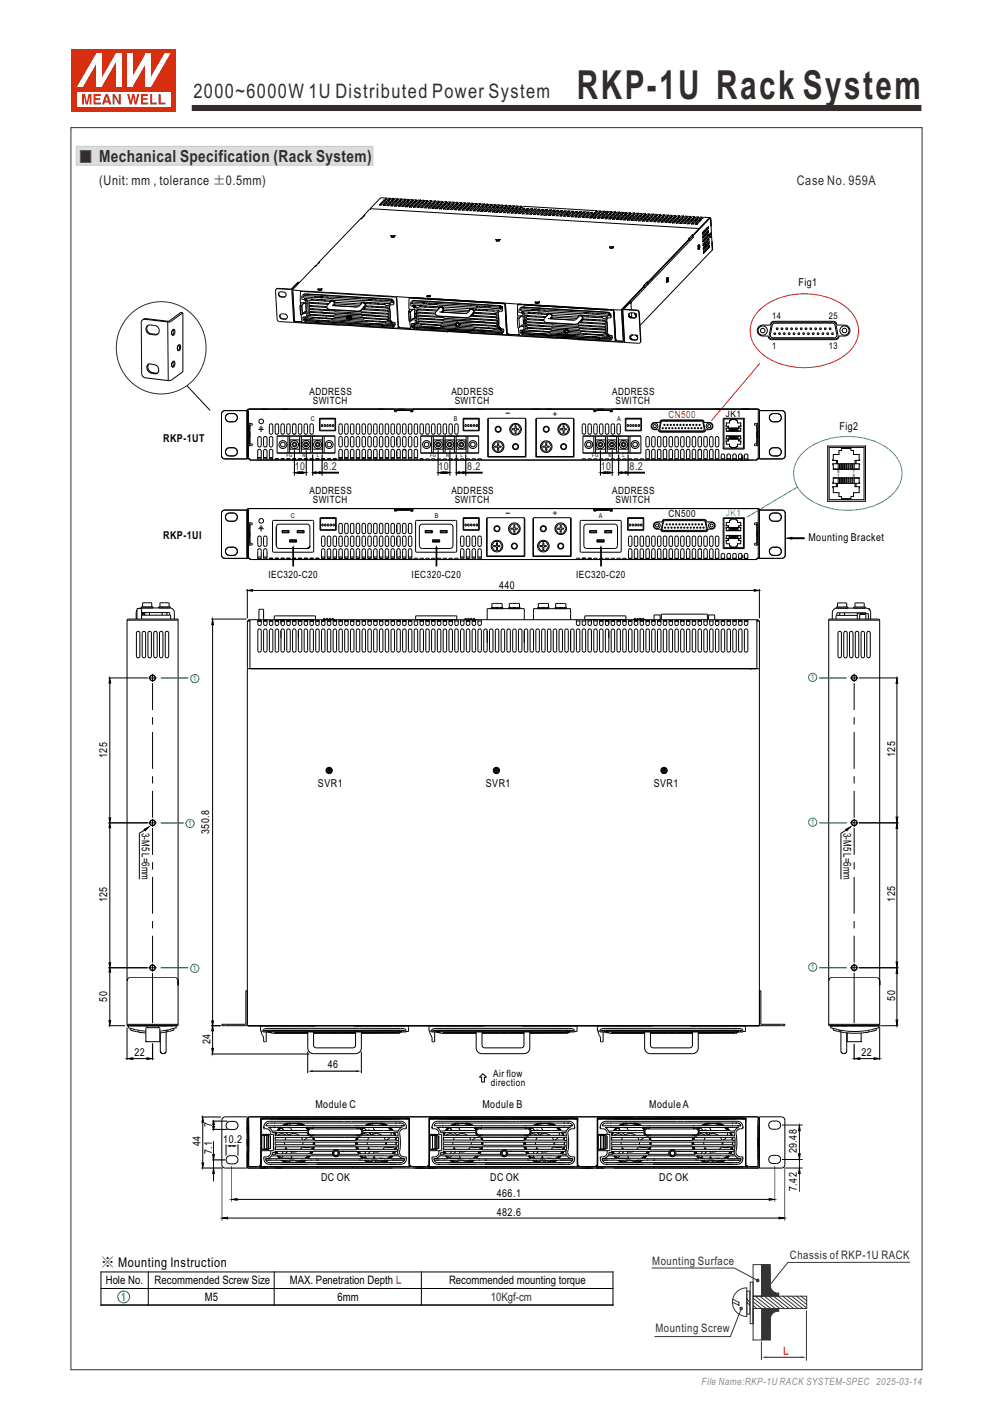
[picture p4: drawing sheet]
<svg xmlns="http://www.w3.org/2000/svg" width="210mm" height="297mm" viewBox="0 0 210 297" stroke-linecap="round" stroke-linejoin="round" font-family="sans-serif">
<defs><g id="words">
<text font-size="8.5" fill="#332c2b" x="122" y="21">RKP-1U Rack System</text>
<text font-size="4.2" fill="#332c2b" x="40.9" y="20.6">2000~6000W 1U Distributed Power System</text>
<text font-size="3.5" fill="#332c2b" x="20.9" y="34.3">Mechanical Specification (Rack System)</text>
<text font-size="2.8" fill="#231f20" x="21" y="39.1">(Unit: mm , tolerance ±0.5mm)</text>
<text font-size="2.8" fill="#332c2b" x="168.5" y="39.1">Case No. 959A</text>
<text font-size="2.8" x="21.4" y="268">※ Mounting Instruction</text>
<g font-size="2.5" fill="#332c2b">
<text x="137.9" y="267.5">Mounting Surface</text>
<text x="167.1" y="266.3">Chassis of RKP-1U RACK</text>
<text x="103.8" y="275.3">10Kgf-cm</text>
<text x="138.6" y="281.8">Mounting Screw</text>
</g>
<g font-size="2.5">
<text x="22.4" y="271.5">Hole No.</text>
<text x="32.7" y="271.5">Recommended Screw Size</text>
<text x="43.3" y="275.3">M5</text>
<text x="61.3" y="271.5">MAX. Penetration Depth L</text>
<text x="71.4" y="275.1">6mm</text>
<text x="95" y="271.5">Recommended mounting torque</text>
</g>
<text font-size="2.5" fill="#009b4c" x="25.6" y="275.2">1</text>
<g font-size="2.3">
<text x="168.9" y="60.4">Fig1</text>
<text x="106.8" y="88.1">-</text>
<text x="34.5" y="93.5">RKP-1UT</text>
<text x="177.5" y="90.9">Fig2</text>
<text x="106.8" y="109.1">-</text>
<text x="34.5" y="114">RKP-1UI</text>
<text x="171" y="114.5">Mounting Bracket</text>
<text x="105.5" y="124.7">440</text>
<text x="22.7" y="160.4" transform="rotate(-90 22.7 160.4)">125</text>
<text x="189.3" y="160.2" transform="rotate(-90 189.3 160.2)">125</text>
<text x="67.2" y="166.5">SVR1</text>
<text x="102.7" y="166.5">SVR1</text>
<text x="138.2" y="166.5">SVR1</text>
<text x="30" y="176.2" transform="rotate(90 30 176.2)">3-M5 L=6mm</text>
<text x="44.2" y="176.4" transform="rotate(-90 44.2 176.4)">350.8</text>
<text x="178.4" y="176.2" transform="rotate(90 178.4 176.2)">3-M5 L=6mm</text>
<text x="22.7" y="190.9" transform="rotate(-90 22.7 190.9)">125</text>
<text x="189.3" y="190.7" transform="rotate(-90 189.3 190.7)">125</text>
<text x="22.7" y="211.9" transform="rotate(-90 22.7 211.9)">50</text>
<text x="189.3" y="211.7" transform="rotate(-90 189.3 211.7)">50</text>
<text x="44.5" y="220.9" transform="rotate(-90 44.5 220.9)">24</text>
<text x="28.4" y="223.5">22</text>
<text x="69.3" y="225.9">46</text>
<text x="182.2" y="223.4">22</text>
<text x="44.9" y="238.4" transform="rotate(-90 44.9 238.4)">7</text>
<text x="66.7" y="234.4">Module C</text>
<text x="102" y="234.4">Module B</text>
<text x="137.3" y="234.4">Module A</text>
<text x="42.4" y="242.5" transform="rotate(-90 42.4 242.5)">44</text>
<text x="44.8" y="244.2" transform="rotate(-90 44.8 244.2)">7.1</text>
<text x="47.2" y="241.7">10.2</text>
<text x="168.5" y="244" transform="rotate(-90 168.5 244)">29.48</text>
<text x="67.9" y="249.8">DC OK</text>
<text x="103.6" y="249.8">DC OK</text>
<text x="139.4" y="249.8">DC OK</text>
<text x="105.1" y="253.2">466.1</text>
<text x="105.1" y="257.2">482.6</text>
<text x="168.5" y="252" transform="rotate(-90 168.5 252)">7.42</text>
</g>
<g font-size="2.3" fill="#332c2b">
<text x="62.4" y="99.5">10</text>
<text x="68.4" y="99.4">8.2</text>
<text x="92.7" y="99.5">10</text>
<text x="98.8" y="99.4">8.2</text>
<text x="127.1" y="99.5">10</text>
<text x="133.1" y="99.4">8.2</text>
</g>
<text font-size="2.3" fill="#fefefe" x="97" y="99.5">8</text>
<g font-size="2.1">
<text x="65.4" y="83.5">ADDRESS</text>
<text x="95.4" y="83.5">ADDRESS</text>
<text x="129.4" y="83.5">ADDRESS</text>
<text x="66.2" y="85.5">SWITCH</text>
<text x="96.2" y="85.5">SWITCH</text>
<text x="130.2" y="85.5">SWITCH</text>
<text x="65.4" y="104.5">ADDRESS</text>
<text x="66.2" y="106.5">SWITCH</text>
<text x="95.4" y="104.5">ADDRESS</text>
<text x="96.2" y="106.5">SWITCH</text>
<text x="129.4" y="104.5">ADDRESS</text>
<text x="130.2" y="106.5">SWITCH</text>
<text x="141.4" y="109.4">CN500</text>
<text x="56.8" y="122.2">IEC320-C20</text>
<text x="87.1" y="122.2">IEC320-C20</text>
<text x="121.9" y="122.2">IEC320-C20</text>
<text x="104.3" y="227.8">Air flow</text>
<text x="103.8" y="229.6">direction</text>
</g>
<text font-size="2.1" fill="#e62129" x="141.4" y="88.4">CN500</text>
<text font-size="2.1" fill="#8b8b8c" x="148.4" y="293">File Name:RKP-1U RACK SYSTEM-SPEC 2025-03-14</text>
<g font-size="1.9">
<text x="163.3" y="67.4">14</text>
<text x="175.3" y="67.4">25</text>
<text x="163.3" y="73.9">1</text>
<text x="175.3" y="73.9">13</text>
<text x="153.5" y="88.2">JK1</text>
</g>
<text font-size="1.9" fill="#00a2e9" x="153.5" y="109.2">JK1</text>
<g font-size="1.8">
<text x="116.8" y="88.1">+</text>
<text x="116.8" y="109.1">+</text>
</g>
<g font-size="1.7" fill="#009b4c">
<text x="171.5" y="143.8">1</text>
<text x="40.8" y="144.1">1</text>
<text x="39.8" y="174.8">1</text>
<text x="171.5" y="174.5">1</text>
<text x="40.8" y="205.4">1</text>
<text x="171.5" y="205.1">1</text>
</g>
<g font-size="1.4">
<text x="65.7" y="89">C</text>
<text x="96" y="89">B</text>
<text x="130.5" y="89">A</text>
<text x="61.5" y="109.7">C</text>
<text x="91.9" y="109.7">B</text>
<text x="126.7" y="109.7">A</text>
</g>
<g font-size="1.1">
<text x="60.6" y="96.8">FG</text>
<text x="64" y="96.8">N</text>
<text x="67" y="96.8">L</text>
<text x="91" y="96.8">FG</text>
<text x="94.4" y="96.8">N</text>
<text x="97.4" y="96.8">L</text>
<text x="125.3" y="96.8">FG</text>
<text x="128.7" y="96.8">N</text>
<text x="131.7" y="96.8">L</text>
</g>
<g font-size="1">
<text x="177.1" y="100.9">1</text>
<text x="177.1" y="100.1">8</text>
<text x="180.3" y="100.9">8</text>
<text x="180.3" y="100.1">1</text>
</g>
</g></defs>
<g fill="none" stroke="#000" stroke-width=".21">
<path d="M63 59.7l-1.4 1.5-2.8-.2M63 59.7h.1M63.2 59.7l.1 .1M63.2 59.7l-1.6 1.5-2.9-.1M63.2 59.7h-.2M66.8 56.2v.1M66.8 56.3h-.2l-4.7 5 .4 6.6M66.8 56.2h.2l-.2 .1M67.4 55.6l-.6 .6M67.5 55.4l.1 .1-.1 .1M67.5 55.4v.2M67.5 55.5l-.1 .1"/>
<path d="M67.5 55.6h-.1M76.4 46.2v.1M76.5 46.2l-.3 .1-8.7 9.1M76.5 46.2h-.1M77 45.6l-.6 .6M77.1 45.4l.1 .1-.1 .1M77.1 45.4v.2M77.1 45.5l-.1 .1M77.1 45.4l1.1-1.1 .4-.1 69.2 4.2M77.1 45.6l-.6 .6M77.1 45.4h.1M77.1 45.6h-.1"/>
<path d="M80.6 43.1v.3M81 43.3v.1M81.2 42.4h.4l-.9 .9h-.5zM81.5 42v.1M81.5 42.1h.1M81.6 42.5h-.4l-.9 .9M81.6 41.9l-1.1-.1-2.2 2.4M81.6 41.9l.1 .2M81.6 41.9l-.1 .1M81.7 42.9v.3M81.7 42.8v.3M81.8 43.4h.1"/>
<path d="M81.9 42.4h.5l-.9 1h-.4zM82.1 43.3l-.2 .2M82.1 42.5v.2M82.1 43.3h.1M82.3 42.1h.1M82.4 42.2h.1M82.4 42.5l-.4 .1-.9 .8M82.4 41.9l-.9 .2M82.4 41.9l.1 .3M82.4 41.9l-.1 .2M82.5 42.9v.3M82.6 43.4v.1"/>
<path d="M82.7 49.9l.6-.1 .2 .2-.6 .1h-.2zM82.7 42.5h.5l-.9 .9-.4 .1zM82.9 42.6v.2M83.1 42.1h-.1M83.1 42.6h-.4l-.6 .7M83.2 42l.1 .1M83.2 42l-.9 .1M83.2 42l-.1 .1M83.2 42.2h-.1M83.2 42.2h.3M83.3 42.1h.3M83.3 42.1l-.1 .1"/>
<path d="M83.3 50.1h-.4M83.4 50.1h-.6h.6M83.4 43.5h.1M83.9 42.2h-.1M83.9 42.6l-.3 .1-.9 .8M84 42l.1 .1M84 42l-1 .1M84 42l-.1 .2M84 43.4l-.2 .2M84 42.2h.3M84 42.2l-.1 .1M84 42.5l-.9 1h-.5"/>
<path d="M84 42.5h-.5l-.9 .9M84 42.5h.1M84.1 42.1l.3 .1M84.1 42.1l-.1 .1M84.2 43.5v.1M84.5 43.4l.3 .1M84.6 43.3h.3M84.7 42.7h-.4l-.8 .9M84.8 42.1v.1M84.8 42.1l-1 .1M84.8 42.1l-.2 .1 .2 .1 .8-.2M84.8 42.2l.3 .1"/>
<path d="M84.8 42.2l-.1 .1M84.8 42.6l-.9 .9h-.5M84.8 42.6l-.5-.1-.9 1M84.8 42.6h.1M84.8 42.2h.1M84.8 42.2h.4M85.3 43.5h.3M85.4 43.3l.3 .1M85.5 42.7l-.4 .1-.8 .8M85.6 42.1l-.2 .2 .1 .1 .9-.2M85.6 42.1v.1M85.6 42.3h.3"/>
<path d="M85.6 42.3h-.1M85.6 42.6l-.9 1h-.5M85.6 42.6h-.5l-.9 .9M85.6 42.6h.1M85.6 42.2l.3 .1M85.6 42.2v.1M85.9 42.6h.5l-.9 1h-.5zM86.1 43.5l.3 .1M86.2 43.4h.3M86.3 42.7l-.4 .1-.8 .9M86.4 42.2l-.2 .1 .1 .1 .9-.2M86.4 42.3l-.1 .1"/>
<path d="M86.4 42.3l.3 .1M86.4 42.2v.1M86.4 42.2h.1M86.4 42.6v.1M86.4 42.3h.3M86.4 42.3h.1M86.7 42.7h.5l-.9 1h-.5zM86.9 43.6h.3M87 43.4h.3M87.1 42.8l-.4 .1-.8 .8M87.2 42.2l-.1 .3 .4-.1M87.2 42.2v.1"/>
<path d="M87.2 42.4h.3M87.2 42.4l-.1 .1M87.2 42.7h.1M87.2 42.3l.3 .1M87.2 42.3v.1M87.5 42.7h.5l-.9 1h-.5zM87.7 43.6h.3M87.8 43.5h.3M87.9 42.8l-.4 .1-.8 .9M88 42.3l-.1 .2 .4-.1M88 42.3v.1M88 42.3l-.5 .1"/>
<path d="M88 42.4l.3 .1M88 42.4l-.1 .1M88 42.4h.3M88 42.4h.1M88.3 42.8h.5l-.9 1h-.5zM88.5 43.7h.3M88.6 43.6l.2 .1M88.7 42.9h-.4l-.8 .9M88.7 42.3l-.1 .2 .1 .1 .8-.2M88.7 42.3l-.4 .1M88.8 42.5l-.1 .1M88.8 42.5h.2"/>
<path d="M88.8 42.3v.1M88.8 42.3h-.1M88.8 42.4l.3 .1M88.8 42.4v.1M89.1 42.8h.5l-.9 1h-.5zM89.4 42.5h.1M89.5 42.9l-.4 .1-.8 .9M89.5 42.4l-.1 .1M89.6 42.5l.2 .1M89.6 42.5l-.1 .1M89.6 42.4v.1M89.6 42.4h-.1"/>
<path d="M89.6 42.5h.3M89.6 42.5h.1M89.8 43.9h.1M89.9 42.9h.5l-.9 1h-.5zM90.2 42.6h.1M90.3 42.6h.1M90.3 43h-.4l-.8 .9M90.3 42.4l-.9 .1M90.3 42.4l-.1 .2M90.4 42.4v.2M90.4 42.4h-.1M90.4 43.4v.3"/>
<path d="M90.5 43.3v.4M90.6 43.9v.1M90.7 42.9h.5l-.9 1-.5 .1zM90.8 43.8l-.1 .2M90.9 43v.3M90.9 43.8h-.1M91 42.6h.1M91.1 43l-.4 .1-.8 .9M91.1 42.5l-.9 .1M91.1 42.5l-.1 .1M91.2 42.5v.2M91.2 42.7h-.1"/>
<path d="M91.2 42.5h-.1M91.2 43.4v.4M91.2 43.4l.1 .3M91.4 44h.1M91.5 43h.5l-.9 1h-.5zM91.6 43.9l-.2 .2M91.6 43.1l.1 .2M91.7 43.8l-.1 .1M91.8 42.7h.1M91.9 43.1h-.4l-.7 .7M91.9 42.7h.1M91.9 42.5l-.9 .1"/>
<path d="M91.9 42.5l-.1 .2M92 42.5v.2M92 42.5h-.1M92 43.5v.3M92 43.4l.1 .4M92.2 44v.1M92.3 43h.5l-1 1h-.4zM92.4 43.9l-.2 .2M92.4 43.1l.1 .3M92.5 43.9h-.1M92.6 42.7h.1M92.7 42.8h.1"/>
<path d="M92.7 43.1l-.4 .1-.6 .6M92.7 42.6l-.9 .1M92.7 42.6l-.1 .1M92.7 42.6l.1 .2M92.7 42.6h.1M92.8 43.5v.4M92.8 43.5l.1 .3M93 44.1h-.1M93.1 43.1h.5l-1 1h-.4zM93.2 44l-.2 .2M93.2 43.2l.1 .2M93.3 43.9l-.1 .1"/>
<path d="M93.4 42.7v.1M93.5 42.8h.1M93.5 43.2h-.4l-.7 .7M93.5 42.6l-.9 .1M93.5 42.6l-.1 .1M93.5 42.6l.1 .2M93.5 42.6h.1M93.6 43.6v.3M93.6 43.5l.1 .4M93.9 43.1h.5l-1 1h-.4zM94 44l-.2 .2M94 43.2v.3"/>
<path d="M94.1 44h-.1M94.3 42.9h.1M94.3 43.2l-.4 .1-.6 .6M94.3 42.7l-.9 .1M94.3 42.7l-.1 .1 .1 .1 .8-.2M94.3 42.7l.1 .2M94.3 42.7h.1M94.4 43.6v.4M94.4 43.6l.1 .3M94.7 43.2h.5l-1 .9-.4 .1zM94.8 44.1l-.2 .2M94.8 43.3v.2"/>
<path d="M94.9 44l-.1 .1M95.1 42.9h.1M95.1 43.3h-.4l-.6 .7M95.1 42.7l-.1 .2h.1l.8-.1M95.1 42.7l.1 .2M95.1 42.7h.1M95.2 43.7v.3M95.2 43.6l.1 .4M95.5 43.2h.4l-.9 1h-.4zM95.6 44.1l-.2 .2M95.6 43.3v.3M95.7 44.1h-.1"/>
<path d="M95.8 43h.1M95.9 43.3l-.4 .1-.6 .6M95.9 42.8l-.1 .1 .1 .1 .8-.2M95.9 42.7l.1 .3M95.9 42.7v.1M96 43.7v.4M96 43.7v.3M96.3 43.3h.4l-.9 .9-.4 .1zM96.4 44.2l-.2 .2M96.4 43.4v.2M96.5 44.1l-.1 .1M96.6 43h.1"/>
<path d="M96.7 43.4h-.4l-.6 .7M96.7 42.8l.1 .2M96.7 42.8l-.1 .2h.1l.8-.1M96.8 43.8v.3M96.8 43.7v.4M97 43.3h.5l-.9 1h-.4zM97.2 44.2l-.2 .2M97.2 43.4v.3M97.2 44.2h.1M97.4 43.1h.1M97.4 43.4l-.3 .1-.6 .6M97.5 42.9l-.2 .1 .2 .1 .8-.2"/>
<path d="M97.5 42.9l.1 .2M97.6 43.8v.4M97.6 43.8v.3M97.8 43.4h.5l-.9 .9-.5 .1zM98 44.3l-.2 .2M98 43.5v.2M98 44.2v.1M98.2 43.1h.1M98.2 43.5h-.4l-.6 .7M98.3 42.9l-.2 .2h.2l.8-.2M98.3 42.9l.1 .2M98.3 42.9h.1"/>
<path d="M98.3 43.9l.1 .3M98.4 43.8v.4M98.5 44.4h.1M98.6 43.4h.5l-.9 1h-.5zM98.8 44.3l-.2 .2M98.8 43.5v.2M98.8 44.3h.1M99 43.5l-.4 .1-.6 .6M99.1 42.9l-.2 .2 .2 .1 .8-.2M99.1 42.9l.1 .3M99.1 43.2h-.1M99.1 42.9h.1"/>
<path d="M99.1 43.9l.1 .4M99.2 43.9v.3M99.4 43.5h.5l-.9 .9-.5 .1zM99.6 43.6v.2M99.8 43.6h-.4l-.6 .7M99.9 43l-.1 .2h.4M99.9 43v.1M99.9 43.2h-.1M99.9 43.2h.3M99.9 43.1h.4M99.9 43.1v.1M100.2 43.5h.5l-.9 1h-.5z"/>
<path d="M100.6 43.6l-.4 .1-.8 .9M100.7 43l-.1 .3 .4-.1M100.7 43l-.5 .2M100.7 43.2h.3M100.7 43v.2M100.7 43h.1M100.7 43.5h.1M100.7 43.2l-.1 .1M101 43.6h.5l-.9 .9-.5 .1zM101.2 44.4l.3 .1M101.3 44.3h.1M101.3 44.3l-.3 .3"/>
<path d="M101.3 44.3h.3M101.4 43.7h-.4l-.8 .9M101.5 43.1l-.1 .2h.4M101.5 43.1v.1M101.5 43.1l-.5 .1M101.5 43.2l-.1 .1M101.5 43.2l.3 .1M101.5 43.6h.1M101.5 43.2h.3M101.5 43.2h.1M101.8 43.6h.5l-.9 1h-.5zM102 44.5h.3"/>
<path d="M102.1 44.3l.3 .1M102.2 43.7h-.4l-.5 .6M102.3 43.1l-.2 .2 .2 .1 .8-.2M102.3 43.1v.2M102.3 43.1l-.5 .2M102.3 43.3h.3M102.3 43.6h.1M102.3 43.3l-.1 .1M102.6 43.7h.5l-.9 .9-.5 .1zM102.8 44.5l.3 .1M102.9 44.4h.3M103 43.8h-.4l-.8 .9"/>
<path d="M103.1 43.2l-.2 .1 .1 .1 .8-.2M103.1 43.2v.1M103.1 43.4h-.1M103.1 43.4h.3M103.1 43.7h.1M103.1 43.3h.3M103.1 43.3v.1M103.4 43.7h.5l-.9 1h-.5zM103.5 44.6h.4M103.7 44.4l.3 .1M103.8 43.8l-.4 .1-.8 .8M103.8 43.2l-.1 .2 .1 .1 .8-.2"/>
<path d="M103.8 43.2l.1 .1M103.9 43.4h.3M103.9 43.4l-.1 .1M103.9 43.7h.1M103.9 43.3l.3 .1M103.9 43.3v.1M104.2 43.7h.5l-.9 1-.5 .1zM104.3 44.6l.4 .1M104.5 44.5h.3M104.6 43.8l-.4 .1-.8 .9M104.6 43.3l-.1 .1 .1 .1 .8-.2M104.6 43.3l.1 .1"/>
<path d="M104.7 43.5h.3M104.7 43.5h-.1M104.7 43.4v.1M104.7 43.4h.3M105 50.7h.6l.1 .1-.6 .2-.2-.1zM105 43.8v.2M105 44l-.8 .8M105 43.8h.5l-.9 1h-.5zM105.2 44.6l.2 .1h-.3M105.4 43.9l-.4 .1M105.4 43.3l-.1 .2 .1 .1 .8-.2M105.4 43.3l.1 .1"/>
<path d="M105.5 43.5h.2M105.5 43.5l-.1 .1M105.5 43.4v.1M105.5 43.4l.3 .1M105.6 50.9l-.5 .1M105.6 50.9l-.6 .1M105.6 50.9h-.6M105.8 43.8h.5l-.9 1h-.5zM105.8 43.8v.2M105.8 44l-.8 .9M105.8 44.7l-.1 .2M106.2 43.6h.1"/>
<path d="M106.2 43.9l-.4 .1M106.2 43.4l-.1 .1 .1 .1 .8-.2M106.2 43.4l.1 .2M106.3 44.4v.2M106.3 44.6v.1M106.3 44.3l.1 .3M106.4 44.6h.1M106.4 44.6h-.1M106.6 43.9h.5l-.9 1h-.5M106.6 43.9l-.8 .8M106.6 43.9v.2M106.6 44.1l-.8 .8"/>
<path d="M106.7 44.8l-.2 .2M106.7 44l.1 .2M106.8 44.7l-.1 .1M106.9 43.6h.1M107 43.6v.1M107 44l-.4 .1M107 43.4l.1 .3M107 43.4l-.1 .2M107.1 44.4v.3M107.1 44.7h.1M107.1 44.4l.1 .2M107.2 44.6v.1"/>
<path d="M107.2 44.6l-.1 .1M107.3 44.9v.1M107.4 43.9h.5l-1 1h-.4zM107.4 43.9v.2M107.4 44.1l-.6 .6M107.5 44l.1 .3M107.7 43.6h.1M107.8 44l-.4 .1M107.8 43.5l-.9 .1M107.8 43.5l.1 .2M107.8 43.5l-.1 .1M107.8 43.7h.1"/>
<path d="M107.9 44.5v.2M107.9 44.7v.1M107.9 44.4l.1 .2M108 44.6v.1M108 44.6l-.1 .1M108.1 45h-.1M108.2 44h.5l-1 1h-.4M108.2 44l-.9 .9M108.2 44v.2M108.2 44.2l-.9 .8M108.3 44.1v.2M108.4 44.8l-.1 .1"/>
<path d="M108.5 43.7h.1M108.6 43.8h.1M108.6 44.1l-.4 .1M108.6 43.5l-.9 .1M108.6 43.5l.1 .3M108.6 43.5l-.1 .2M108.7 44.5v.3M108.7 44.4l.1 .4M108.9 45l-.1 .1M109 44h.5l-1 1h-.4zM109.1 44.9l-.2 .2M109.1 44.1v.3"/>
<path d="M109.2 44.9h-.1M109.3 43.7h.1M109.4 44.1l-.4 .1-.9 .9M109.4 43.6l.1 .2M109.4 43.6l-.9 .1M109.4 43.6l-.1 .1M109.4 43.8h.1M109.5 44.6v.3M109.5 44.5l.1 .3M109.6 45.1h.1M109.9 45l-.2 .2M109.9 44.2v.2"/>
<path d="M110 44.9l-.1 .1M110.1 43.8h.3l.3-.2 15.4 1M110.1 43.8h.1M110.2 43.8h.1M110.2 44.2h-.4l-.6 .7M110.2 43.6l.1 .2M110.2 43.6l-.9 .1M110.2 43.6l-.1 .2M110.2 44.1l-.9 1h-.5M110.2 44.1h-.4l-.9 .9M110.2 44.1h.1M110.3 44.6v.3"/>
<path d="M110.3 44.5l.1 .4M110.4 45.1v.1M110.7 45l-.2 .2M110.7 44.2v.3M110.8 45h-.1M111 44.2l-.4 .1-.6 .6M111 44.2l-.9 .9h-.5M111 44.1h-.4l-1 1M111 44.1v.1M111.2 45.2h.1M111.3 44.4v.3M111.4 44.3l-.6 .7"/>
<path d="M111.4 44.3v.3M111.7 44.3l-.3 .4M111.8 44.3h-.4M111.8 44.2l-.9 1h-.5M111.8 44.2h-.4l-1 .9M111.8 44.2h.1M112.5 44.3l-.3 .1-.9 .9M112.6 44.3l-.9 .9h-.5M112.6 44.2h-.5l-.9 1M112.6 44.2v.1M112.9 44.3h.5l-.9 1h-.4zM113.3 44.4h-.4l-.8 .9"/>
<path d="M113.4 44.3h.1M113.7 44.3h.5l-.9 1h-.5zM114.1 44.4l-.4 .1-.8 .9M114.5 44.4h.5l-.9 1h-.5zM114.9 44.5h-.4l-.8 .9M115.3 44.4h.5l-.9 1h-.5zM115.7 44.5l-.4 .1-.8 .9M116.1 44.5h.5l-.9 .9-.5 .1zM116.4 45.2v.3M116.5 44.6h-.4l-.8 .9M116.8 45.5h.1M116.9 44.5h.5l-.9 1h-.5z"/>
<path d="M117.2 44.6v.2M117.2 45.3v.3v-.3M117.3 44.6l-.4 .1-.8 .9M117.6 45.6h.1M117.7 44.6h.5l-.9 .9-.5 .1zM118.1 44.7h-.4l-.8 .9M118.4 45.6h.1M118.5 44.6h.5l-.9 1h-.5zM118.9 44.7l-.4 .1-.8 .8M119.2 45.7h.1M119.3 44.7h.5l-1 1h-.4zM119.7 44.8h-.4l-.8 .9"/>
<path d="M119.9 45.1v.3M119.9 45.1v.1M120.1 44.7h.5l-.9 1h-.5zM120.2 44.8l-.3 .7M120.5 44.8l-.4 .1-.8 .8M120.9 44.8h.5l-.9 .9-.5 .1zM121.3 44.9h-.4l-.8 .9M121.7 44.8h.5l-.9 1h-.5zM122.1 44.9l-.4 .1-.9 .8M122.5 44.9h.5l-1 .9-.4 .1zM122.9 45h-.4l-.9 .9M123.3 44.9h.5l-1 1h-.5z"/>
<path d="M123.7 45l-.4 .1-.9 .8M124.1 45h.5l-1 .9h-.5zM124.5 45l-.4 .1-.9 .9M124.9 45h.4l-.9 1h-.4zM124.9 46v.1M125.1 46l.1 .1M125.3 45.1h-.4l-.9 .9M125.5 46v.1M125.7 45h.4l-.9 1h-.4zM125.7 45.2v.3v-.1l-.6 .7M125.7 46v.1M125.8 46v.1"/>
<path d="M126.1 45.1l-.4 .1-.9 .9M126.1 44.6l-.1 .2 .4-.1M126.1 44.7v.1M126.1 44.7l.3 .1M126.1 44.6l.1 .1M126.1 44.6h.1M126.2 44.7h.3M126.2 44.7h-.1M126.4 45.1h.5l-.9 1h-.4zM126.9 45.2l-.4 .1-.9 .8M126.9 44.6l-.1 .2h.4M126.9 44.6l.1 .1"/>
<path d="M126.9 44.6l-.5 .1M126.9 44.8h.3M126.9 44.8h-.1M126.9 46l-.3 .2M127 44.7l.3 .1M127 44.7l-.1 .1M127.2 45.1h.5l-.9 1h-.5zM127.4 46l.3 .1M127.5 45.9h.1M127.6 45.9l-.4 .3M127.6 45.9h.3M127.6 45.2l-.3 .1-.9 .9"/>
<path d="M127.7 44.7l-.1 .2 .4-.1M127.7 44.7l.1 .1M127.7 44.7l-.5 .1M127.7 44.8l-.1 .1M127.7 44.8l.3 .1M127.7 45.1v.1M127.8 44.8h.3M127.8 44.8h-.1M128 45.2h.5l-.9 1h-.5zM128.2 46.1h.3M128.3 45.9h.4M128.4 45.3l-.4 .1-.4 .5"/>
<path d="M128.5 44.7l.1 .1M128.5 44.7l-.2 .2 .2 .1 .8-.2M128.5 44.7l-.5 .1M128.5 44.9l-.1 .1M128.5 44.9h.3M128.5 45.2h.1M128.6 44.8l.3 .1M128.6 44.8l-.1 .1M128.8 45.2h.5l-.9 1h-.5zM129 52.3l.6-.1 .2 .2-.7 .1-.2-.1zM129 46.1h.3M129 52.5l.6-.1z"/>
<path d="M129.1 46h.3M129.2 45.3l-.3 .1-.9 .9M129.3 44.8l-.2 .1 .1 .1 .9-.2M129.3 44.8v.1M129.3 44.9l-.1 .1M129.3 44.9l.3 .1M129.3 45.2v.1M129.3 44.9h.4M129.3 44.9h.1M129.6 52.5h-.5M129.6 45.3h.5l-.9 1h-.5zM129.8 46.2h.3"/>
<path d="M129.9 46h.3M130 45.4h-.4l-.8 .9M130.1 44.8l-.2 .2h.2l.8-.1M130.1 44.8v.1M130.1 45h.3M130.1 45h-.1M130.1 45.3h.1M130.1 44.9l.3 .1M130.1 44.9v.1M130.4 45.3h.5l-.9 1h-.5zM130.6 46.2h.3M130.7 46.1h.3"/>
<path d="M130.8 45.4l-.4 .1-.8 .9M130.9 44.9v.1M130.9 44.9l-.2 .1 .2 .1 .8-.2M130.9 45l-.1 .1M130.9 45l.3 .1M130.9 45h.3M130.9 45h.1M131.2 45.4h.5l-.9 1h-.5zM131.4 46.3h.3M131.5 46.2l.2 .1M131.6 45.5h-.4l-.8 .9M131.7 44.9v.1"/>
<path d="M131.7 44.9l-.2 .2h.1l.9-.1M131.7 45.1h.3M131.7 45l-.1 .1M131.7 45h.3M132 45.4h.5l-.9 1h-.5zM132.4 45.2h.1M132.4 45.5l-.4 .1-.8 .9M132.5 45v.2M132.5 45l-.2 .1 .2 .1 .8-.2M132.5 45.9l.1 .4M132.6 45.9v.3M132.8 45.5h.5l-.9 1h-.5z"/>
<path d="M132.9 46.4l-.1 .2M133 45.6v.2M133 46.3l-.1 .1M133.2 45.2h.1M133.2 45.6h-.4l-.8 .9M133.3 45l-.2 .2h.1l.8-.1M133.3 45v.2M133.3 46v.3M133.4 45.9v.4M133.5 46.5h.1M133.6 45.5h.5l-.9 1h-.5zM133.8 45.6v.3"/>
<path d="M133.8 46.4h-.1M133.8 46.4l-.2 .2M133.9 45.2h.1M134 45.3h.1M134 45.6l-.4 .1-.6 .6M134 45.1l.1 .2M134 45.1l-.1 .1M134.1 46v.4M134.2 46v.3M134.3 46.6h.1M134.4 45.6h.5l-.9 1h-.5zM134.5 46.5l-.1 .2"/>
<path d="M134.6 45.7v.2M134.6 46.4l-.1 .1M134.7 45.2v.1M134.8 45.3h.1M134.8 45.7h-.4l-.6 .7M134.8 45.1l-.9 .1M134.8 45.1l.1 .2M134.8 45.1l-.1 .1M134.9 46.1v.3M135 46v.4M135.1 46.6h.1M135.4 45.7v.3"/>
<path d="M135.4 46.5h-.1M135.4 46.5l-.2 .2M135.5 45.3h.1M135.6 45.4h.1M135.6 45.7l-.4 .1-.6 .6M135.6 45.2l-.9 .1M135.6 45.2l.1 .2M135.6 45.2l-.1 .1M135.7 45.7l-.9 .9h-.5M135.7 45.6h-.5l-.9 1M135.7 45.6v.1M135.7 46.1v.4"/>
<path d="M135.8 46.1v.3M135.9 46.7h.1M136.1 46.6l-.2 .2M136.1 45.8l.1 .2M136.2 46.5l-.1 .1M136.3 45.3v.1M136.4 45.4h.1M136.4 45.8h-.4l-.6 .7M136.4 45.2l-.9 .1M136.4 45.2l.1 .2M136.4 45.2l-.1 .1M136.5 45.7l-1 1-.4-.1"/>
<path d="M136.5 45.7h-.5l-.9 .9M136.5 45.7h.1M136.5 46.2v.3M136.5 46.1l.1 .4M136.7 46.7h.1M136.7 59.8h.1M136.7 59.8l-.5 .5M136.8 59.7l-.1 .1M136.8 59.7v.1M136.8 59.8l.1 .2M136.9 59.9l.2 .3M136.9 60l-.6 .5"/>
<path d="M136.9 60v.1l.2 .1M136.9 45.8l.1 .3M137 46.6h-.1M137 46.6l-.3 .2M137 59.8h-.2M137 59.8l-.1 .1M137.1 45.4h.1M137.2 45.5h.1M137.2 45.8l-.4 .1-.6 .6M137.2 45.3l-.9 .1M137.2 45.3l-.1 .1M137.2 45.2l.1 .3"/>
<path d="M137.2 45.2v.1M137.3 45.8l-1 .9h-.4M137.3 45.7h-.5l-.9 1M137.3 45.7v.1M137.3 46.2v.4M137.3 46.2l.1 .3M137.7 46.7l-.2 .2M137.7 45.9l.1 .2M137.8 46.6l-.1 .1M138 45.5h.1M138 45.9h-.4l-.6 .7M138 45.3l-.9 .1"/>
<path d="M138 45.3l-.1 .2h.1l.8-.1M138 45.3l.1 .2M138 45.3h.1M138.1 45.8l-1 .9h-.4M138.1 45.8h-.5l-.9 .9M138.1 45.8h.1M138.1 46.3v.3M138.1 46.2l.1 .4M138.4 45.8h.5l-1 1h-.4zM138.5 45.9v.3M138.6 46.7h-.1M138.6 46.7l-.3 .2"/>
<path d="M138.8 45.6h.1M138.8 45.9l-.4 .1-.6 .6M138.8 45.4l-.1 .1 .1 .1 .8-.2M138.8 45.3l.1 .3M138.8 45.3v.1M138.9 45.8h-.1M138.9 46.3v.4M138.9 46.3l.1 .3M139.2 45.9h.5l-1 .9h-.5zM139.3 46.8l-.2 .1M139.3 46v.2M139.4 46.7l-.1 .1"/>
<path d="M139.6 45.6h.1M139.6 46h-.4l-.6 .7M139.6 45.4l-.1 .2h.1l.8-.2M139.6 45.4l.1 .2M139.6 45.4h.1M139.7 46.4v.3M139.7 46.3l.1 .3M140 45.9h.4l-.9 1h-.4zM140.1 46.8l-.2 .2M140.1 46v.2M140.2 46.8h-.1M140.4 45.7h.1"/>
<path d="M140.4 46l-.4 .1-.6 .6M140.4 45.4l-.1 .2 .1 .1 .8-.2M140.4 45.4l.1 .3M140.5 46.4v.4M140.5 46.4v.3M140.8 46h.4l-.9 .9h-.5zM140.9 46.9l-.2 .1M140.9 46.1v.2M141 46.8l-.1 .1M141.1 58.9l.2 .3-.2 .4zM141.1 45.7h.1M141.2 46.1h-.4l-.6 .7"/>
<path d="M141.2 58.7l-.2 .6 .1 .4M141.2 58.7l.1 .5-.2 .5M141.2 45.5l-.1 .2h.1l.8-.2M141.2 45.5l.1 .2M141.3 46.5v.3M141.3 46.4v.3M141.5 46h.5l-.9 1h-.5zM141.7 46.9l-.2 .2M141.7 46.1v.2M141.7 46.9h.1M141.9 45.7h-.1M141.9 54.5l-4.9 5.1-.2 .1"/>
<path d="M141.9 45.8h.1M142 46.1l-.4 .1-.6 .6M142 54.5h-.1M142 45.5l-.1 .2M142 45.5l.1 .3M142 45.5h.1M142.1 46.5v.3M142.1 46.8v.1M142.1 46.5v.2M142.1 46.7v.1M142.2 47.1h.1M142.3 46.1h.5l-.9 .9-.5 .1z"/>
<path d="M142.5 46.2v.2M142.7 45.7l-.1 .1M142.7 46.2h-.3l-.7 .7M142.8 45.6h-.3l-.3 .2-.4-.1M142.8 45.6l-.1 .1M142.8 45.6l.1 .2M142.8 45.8h-.1M142.8 45.6h.1M142.8 46.6l.1 .3M142.9 46.5v.3M143 47.1h.1M143.1 46.1h.5l-.9 1h-.5z"/>
<path d="M143.3 47l-.2 .2M143.3 46.2v.2M143.3 47h.1M143.5 45.8h-.1M143.5 45.9h.1M143.5 46.2l-.4 .1-.8 .8M143.6 45.6l-1 .2M143.6 45.6l-.1 .2M143.6 45.6l.1 .3M143.6 45.6h.1M143.6 46.6l.1 .3M143.7 46.6v.3"/>
<path d="M143.8 47.1v.1M143.9 46.2h.5l-.9 .9h-.5zM144.1 47.1l-.2 .1M144.1 46.2v.3M144.1 47v.1M144.2 45.8h.1M144.3 45.9h.1M144.3 46.3h-.4l-.6 .7M144.4 45.7l-1 .1M144.4 45.7l-.2 .1M144.4 45.7l.1 .2M144.4 45.7h.1"/>
<path d="M144.4 46.7l.1 .3M144.5 46.6v.3M144.6 47.2h.1M144.7 46.2h.5l-.9 1h-.5zM144.9 47.1l-.2 .2M144.9 46.3v.2M144.9 47v.1M145 45.9h.1M145.1 46h.1M145.1 46.3l-.4 .1-.6 .6M145.2 45.7l-1 .1M145.2 45.7l-.2 .2"/>
<path d="M145.2 45.7v.3M145.2 45.7h.1M145.4 47.2v.1M145.4 46.5h.2M145.5 46.2h.5l-.9 1h-.5zM145.6 46.5l-.2 .1M145.7 50.8l.2 .2M145.7 50.8l-8.7 9M145.7 46.3l-.1 .2M145.7 46.3h.2M145.7 46.3l-.8 .7M145.8 50.3l-.1 .1 .1 .1"/>
<path d="M145.8 50.5l-3.8 4M145.8 50.3v.4M145.8 50.7l-.1 .1M145.8 50.5h.1M145.8 50.7v.1M145.9 51l-8.8 9.2M145.9 46h.1M146 45.8l-1 .1M146 45.8l-.2 .1 .1 .1 .9-.2M146 45.8v.2M146 45.8h.1M146.2 46.6h.2"/>
<path d="M146.3 49.8h.1M146.3 49.8l-.5 .5M146.3 46.3h.5l-.9 1h-.5zM146.3 47.3h.4M146.4 49.7l-.1 .1M146.4 49.7v.1M146.4 46.6h-.2M146.4 49.8l.1 .2M146.5 50l.2 .2M146.5 50l-.7 .7M146.5 50v.1l.2 .1M146.5 46.4l-.1 .2"/>
<path d="M146.5 46.4h.2M146.5 46.4l-1 .9M146.6 49.6l-.2 .1M146.6 49.6v.2M146.6 49.8h-.2M146.6 49.8l-.1 .2M146.7 50.2l-.8 .8M146.7 46.1h.1M146.8 45.8l-.2 .2 .2 .1 .8-.2M146.8 45.8v.3M146.8 45.8h.1M147 46.6h.2"/>
<path d="M147.1 46.3h.5l-.9 1h-.5zM147.1 47.3l.4 .1M147.2 46.6l-.2 .1M147.3 46.4l-.1 .2M147.3 46.4h.2M147.3 46.4l-1 1M147.5 46.1h.1M147.6 45.9l-.2 .1 .1 .1 .8-.2M147.6 45.9v.2M147.6 45.9h.1M147.8 48.4v.2l-1.2 1.2M147.8 48.4l-1.2 1.2"/>
<path d="M147.8 48.5h.1M147.8 52l.1 .2-.1 .4zM147.8 46.6l.2 .1M147.8 52.8h.1M147.8 51.8l-.2 .5 .2 .5M147.8 51.8l.2 .4-.2 .6M147.9 46.4h.5l-.9 1h-.5zM148 46.7h-.2M148.1 46.5l-.1 .2M148.1 46.5h.2M148.1 46.5l-1 .9M148.3 46.1l.1 .1"/>
<path d="M148.3 45.9l-.1 .2 .1 .1 .5-.2h1.3M148.3 45.9l.1 .3M148.9 48.8v.3M148.9 49.6v.3M149 50.4v.3v-.3M149 51.2v.3M149.2 52.7h.2M149.6 48.9v.3M149.6 49.2l-1 1M149.6 48.1l-.1 .3-.9 1.1M149.6 49.7v.3M149.6 48.9h.1"/>
<path d="M149.6 50l-.9 1M149.7 50.5v.3M149.7 50.8l-1 1M149.7 49.7v.1zM149.7 49.8l-.1 .2M149.7 48v.5l-1.1 1.1v-.5zM149.7 48.8l.1 .4-1.1 1.2v-.5zM149.8 51.2l-.1 .4-1 1 .7-.7v-.2l-.6 .6M149.8 49.6v.4l-1.1 1.2v-.5zM149.8 52v.4l-1 1M149.8 50.4l.1 .4-1.1 1.2v-.5zM149.9 50.3l-.1 .1"/>
<path d="M149.9 51.1l-1.1 1.2M149.9 51.1v.5l-1.1 1.1v-.4M149.9 51.1h.1M149.9 51.9l.1 .5-1.1 1.1v-.5zM150 51.9h-.1M150.1 46l-2.2 2.3v.2M150.1 46v.1M150.1 49.5v.2zM150.1 46.2l.2 .2M150.1 46.2l-2.2 2.3M150.1 49.5v.5M150.1 49.7v.3"/>
<path d="M150.1 46.1h.1M150.2 46.1l.1 .2M150.2 46.1l-.1 .1M150.2 49.3l.2 .3-.1 .5-.2 .1zM150.3 46.4l.1 1.4M150.3 46.3l.1 1.5M150.3 46.3v.1M150.4 47.8v.1M150.4 47.9l.2 5M150.4 47.8h.1M150.5 51l.2 1.7-.1 .2M150.6 52.9l-15.3 15.9"/>
<path d="M58.4 61.2l-.1 .3 .4 6.3 .4 .2 3.1 .1M58.7 61.1l-.3 .1M58.8 61l-.4 .2M58.8 61l-.1 .1M59 61.9v.4l.2 .4h1.2M59 61.9l-.1 .4 .3 .4 .8 .2 .4-.2M59 61.9l.4-.2 .8 .2 .3 .4-.1 .4M59.3 66.5l-.1 .5 .3 .3 1.1 .1M59.3 66.5l-.1 .5 .2 .4 .9 .1 .3-.1M59.3 66.5l.3-.1 .9 .1 .3 .4-.2 .5M61.8 61.4l-.1 .4 .5 6.4 9.6 .5M61.8 61.4l1.8 .1"/>
<path d="M61.9 61.4h-.1M62.3 67.9v.1l1.5 .1M62.3 67.9v.1l1.6 .1M63.5 64.6l.1 1.9M63.5 61.8v2.2l.9 .1M63.6 61.7l-.1 .1M63.6 61.7v-.2l.6 .1 19.7 1.1M63.6 64.5l-.1 .1M63.6 61.5v.2M63.6 61.7h.1M63.7 61.6l20.1 1.3M63.7 61.6l-.1 .1"/>
<path d="M63.7 66.5l.2 1.7M63.7 64l-.1 .6M63.7 64h.1M63.7 64.6h-.2M63.7 64.6l.2 1.9M63.8 67.9v.2M63.8 68.1h.1M63.9 67.9l-.1 .2M63.9 68l-.1 .1M63.9 66.5h-.3M63.9 68.2h.1M63.9 68.2l20.2 1.2"/>
<path d="M64 67.1l.2 .7 .7 .3 17.9 1.1 .6-.2M64 62.9v.1M64 62.9h.1M64.1 62.4l-.3 .4v.5l.7 .2 .2 .7M64.1 62.4l.4-.2 1.4 .1 16.6 1 .5 .3 .2 .5M64.1 62.8l-.1 .1M64.2 66.3h.7l-.1 .1M64.3 62.6l-.3 .3M64.3 62.6l-.2 .2M64.3 64.1l-.6 .5M64.3 67.5l.2 .3 .4 .1 15.6 .9M64.3 67.5h.1"/>
<path d="M64.3 67.5l12.3 .8M64.3 67.4v.1M64.4 64.1h-.1M64.4 66h.3M64.4 66l-.5 .5M64.4 66h.8M64.5 67.6l.3 .2 2.4 .1M64.6 63.2l.4 .4M64.7 64.1v.1M64.7 64.1h-.3M64.7 64.1h.1M64.7 64.2h.4l.1 2.2h-.4"/>
<path d="M64.7 64.2v1.8M64.7 67.3l1.6 .1M64.7 66h.1M64.8 66.9l-.8 .2M64.8 66.4l.1 .2a.5 .5 0 0 1-.6 .5h-.3M64.9 63.8l.1 .1 4.6 .3M64.9 67.1l-.6 .3M65 63.6l-.1 .2M65 67.1h-.1M65 67l1 .1M65 67v.1M65.1 66.9l-.1 .1"/>
<path d="M65.1 66.9h.1M65.1 62.2h.1M65.2 66.8l-.1 .1M65.2 66.8h.5M65.2 66.6v.2M65.3 64v.5l.2-.3h.2M65.5 66.6h-.4v.3M65.5 66.6v-.1l7.9 .5M65.5 62.6h-1.2M65.5 62.6h.1M65.5 62.6l17 1 .3 .2 .2 .3M65.6 66.6h-.1"/>
<path d="M65.6 66.6l.1 .2M65.6 66.5v.1M65.7 64v.2M65.7 64.2l3.7 .2M65.7 64.6v.2M65.7 66.8v-.1l4.9 .3M65.7 63.5l.3-.3-.2 .3M65.7 63.5l-.1 .1h-.6M65.7 65.3v.2M65.7 63.5l4.1 .3M65.8 65.9v.2M65.8 64.6v.2"/>
<path d="M65.9 66.5l.1 .2M65.9 64v.2M65.9 65.3l.1 .2M65.9 64.7l.1 .2M66 67.1l.3 .3M66 67.1l3.6 .2M66 64v.2M66.1 65.3l.1 .2M66.2 65.9l.1 .2M66.2 63.3l-.1 .2M66.3 67.4v-.1l3.9 .2M66.4 67.1l.1 .2"/>
<path d="M66.4 62.9l1.9 .1M66.5 66l.2 .1M66.6 66.6l.2 .1M66.7 67.7l.5 .2M66.8 62.7l-.3 .2M66.9 62.7l-.6 .2-2.2-.1M67.2 63.3v.3M67.2 62.7v.2M67.2 64.7v.2M67.2 67.9l2.2 .1-.1 .1M67.3 67.7l.3 .2M67.3 61.2l.6-.1 .2 .2-.7 .1-.2-.1z"/>
<path d="M67.4 65.4l.1 .2M67.4 67.2l.3 .1M67.5 64.1l-.2 .2M67.8 62.3l.4 .1M67.8 62.3l-3.2-.1-.5 .2M67.8 62.7v.3h.5M68 61.4h-.6M68 66.1h.3M68.1 63.4l-.2 .2M68.1 62.7l.2 .3M68.2 62.4l14.4 .8 .5 .4 .2 .6M68.3 66.1l-.1 .1"/>
<path d="M68.3 66.1v.1M68.3 63l1.2 .1M68.3 66.2h.1M68.3 66.7l.1 .1M68.4 63.4l.1 .2 .4 .1M68.8 66.2h-.4M68.9 67.3h.7M69 62.8l.6 .3 8 .5 .6-.3M69 66.1l-.2 .1M69.1 64.8l-3.8-.2 .1 .5 .1-.3 3.6 .2M69.3 68.1l9.2 .5M69.5 64.2v.1"/>
<path d="M69.6 65.7l-4-.2-.2 .2v-.4l16.8 1M69.6 65.7l1.3 .1M69.6 67.9l-.3 .1M69.6 67.3l1.7 .1M69.6 67.3h.1M69.7 65.5l-.1 .2M69.7 67.3h-.1M69.7 64.1l-.6 .6 .1 .6 .6 .2 1.4 .1M69.8 67.9l-.5 .2M69.8 63.8l-.1 .3M69.8 63.8l.6-.2 .4 .5M69.9 67.3l-.3 .2"/>
<path d="M69.9 63.5l.1 .1M69.9 63.9l-.2 .2M70 63.6l-.2 .2M70.2 64.6h.2M70.2 67.5l-.1 .1 7.5 .5M70.2 67.5l.2-.1zM70.3 63.5l-6-.4 .4 .2 .2 .5M70.3 63.5l-.3 .1M70.3 63.5l.3 .1 .3 .4M70.3 63.5l6.5 .4M70.5 66.8l-.1 .1M70.6 66.8l-.2 .1"/>
<path d="M70.6 64.6v.1M70.6 64.6l4.9 .3M70.7 64.4h-.1M70.7 64.4l-.3 .2M70.7 64.6h-.1M70.7 64.3l-.3 .3M70.7 64.2v.2M70.7 66.8l-.2 .3 2.8 .2M70.7 64.5v.1M70.8 64.4l-.1 .1zM70.8 64.3l-.1 .2M70.8 66.4l-5.2-.3-.1 .3-.1-.5 16.8 1v.4"/>
<path d="M70.8 64.3h.1M70.8 64.1h.1M70.8 64.2v.1M70.8 66.2v.3l2.9 .2M70.8 65.6l.1 .3 5.6 .4M70.9 64l-.1 .1M70.9 64l5.4 .3M70.9 64.3l-.2 .2M70.9 64.3l5.2 .3M71.2 65.5v.1M71.3 67.4h.1M71.3 67.4l2.2 .2"/>
<path d="M71.8 68.7l4.7 .3M71.8 68.7h.1M73.4 67l-.1 .3 .2 .3M73.4 67h.1M73.5 67.2l.3 .4M73.5 66.8v.1M73.5 67.6l.3 .1 .4-.1M73.6 67l-.1 .2M73.6 67h.1M73.7 66.7l-.2 .1M73.7 66.7h.2M73.9 67l-.2 .2 .2 .3"/>
<path d="M73.9 67l.2 .2-.1 .3M73.9 67h.1zM73.9 67h-.3M73.9 67.5l-.1 .1M73.9 66.7l.2 .2-.6-.1M73.9 66.7l2.7 .2M74 67.5h-.1M74.2 67.6l3.1 .2M74.2 67h.1M74.2 67v.4M74.2 67l8 .5M74.2 67l.1 .5"/>
<path d="M74.2 67.5h-.3M74.2 67.5v.1M74.3 67l.1 .2M74.3 67.5h-.1M74.3 67.5h.1M74.3 67l.1 .3M74.4 67.2l-.1 .3M74.4 67.3l2.6 .2M74.4 67.3l-.1 .2M76.2 64.5l-.3 .3-.5 .1-5-.3M76.2 64.4v.1M76.3 65.6h.1"/>
<path d="M76.4 64.1l-.2 .3M76.4 64.1l.5-.1 .4 .5M76.4 65.6l.1-.1 5.5 .3M76.4 65.9l.1 .4M76.5 66.3v-.2l4.4 .3M76.5 64.3l-.3 .2M76.5 65.5l-.1 .1M76.5 69h.1M76.5 66.6l.1 .3M76.5 69l18.2 1.1M76.6 68.3l5.5 .3M76.6 66.9l.1-.2 5.3 .4"/>
<path d="M76.6 65.3l5.6 .3M76.7 65.3v.2M76.7 66v.1M76.8 63.9h.5M76.8 63.9l-.4 .2M76.8 63.9l5.8 .3M76.8 67.2l.2 .3M76.9 66.6v.2M76.9 65.3v.2M76.9 65.5h.1M77 67.5v-.2l4.9 .4M77.1 65.3v.2"/>
<path d="M77.2 64.8h-.1M77.2 65l-.4 .2M77.2 64.7l-.9 .9-.4 .2-4.7-.3M77.2 67.2l.1 .2M77.2 64.7l-.3 .3M77.2 64.5v.2M77.2 66l.1 .2M77.2 65.3l.1 .2M77.3 64.9l-.1 .1M77.3 67.8l5.1 .3M77.3 67.8l.3 .3M77.3 64.9l4.5 .3"/>
<path d="M77.3 64.7v.2M77.3 64.7l4.8 .3M77.3 64.5h.1M77.3 64.7h.1M77.3 64.6v.1M77.4 66l.1 .2M77.4 66.6l.1 .2M77.5 64.7l-.2 .2M77.5 63.9l.1 .3M77.6 68.1v-.2l3.9 .3M77.7 67.8l.1 .2M77.7 63.6h.1"/>
<path d="M77.8 63.6l3 .1M77.8 63.6h.1M77.8 66.6l.1 .2M77.9 67.2l.1 .2M78 68.4l.5 .2M78.1 63.4l-.3 .2M78.1 64.2l.3 .1M78.5 64v.3M78.5 65.4v.2M78.5 68.4l.4 .1M78.5 68.6l2.2 .1h-.1M78.5 63.4v.2"/>
<path d="M78.6 66.1l.2 .2M78.7 67.9l.3 .1M78.8 64.8l-.2 .2M79.3 66.7l.3 .1M79.4 64.1l-.2 .2M79.4 63.4l.1 .3M79.6 66.8l-.1 .1M79.6 66.8h.1M79.6 67.3l.1 .2M79.7 64.1v.1l.5 .2M80.2 68h.7M80.3 63.5l.6 .3 2.1 .1"/>
<path d="M80.3 66.8h-.7M80.5 68.8h.1M80.6 68.7l2.6 .1M80.8 64.9l.1 .2M80.9 66.4l1.1 .1M80.9 68.5l-.3 .2M81 66.2l-.1 .2M81 65.6v.2M81 68.6l-.4 .1M81.1 68l-.2 .1M81.2 64.2l.4 .4h.6M81.5 64.4l-4.1-.2-.1 .3"/>
<path d="M81.5 68.2l-.1 .1 1.4 .1M81.6 68.1l-.1 .1M81.6 65.6l-.2 .2M81.6 64.9l-.2 .2M81.6 68l-.1 .2M81.7 64.9l.2 .4h.2M81.8 67.5l-.2 .1M81.9 67.5l-.2 .1M81.9 65.6l.1 .4h.2M82 67.5l-.2 .3h.4M82 66.3v.3h.2M82 66.9v.3h.2"/>
<path d="M82.1 64.9v.1M82.1 65v.5M82.1 68.6h.1M82.1 64.8h.1M82.2 65.6h.1M82.2 65.6v.6M82.2 67.5h.1M82.2 67.5l.2 .6M82.2 66.3h.1M82.2 66.3v.6M82.2 67.3v.1M82.2 67.3v.2"/>
<path d="M82.3 64.5l-.2 .3M82.4 68.1l.8 .5M82.5 64.6l-.1 .3 .1 2.7 .3 .5 .7 .2 .1 .4-.2 .3M82.5 64.2l-.2 .3M82.6 64.2l-.3 .3M82.6 64.2h.1M82.9 62.8h.1M83 62.8h.1M83.2 64.4l-.3 .1a.57 .57 0 0 0-.6 .6l.2 2.6 .3 .5 .6 .1v.7M83.2 64.1h.1M83.2 64.1v.2M83.2 64.3v.1"/>
<path d="M83.2 68.6v.2l-.4 .2-2.3-.2M83.2 68.6v.1l-1.1-.1M83.3 64.2l-.1 .2M83.3 64.2l-.1 .1M83.8 62.9h.1M83.8 62.9v.6M83.8 63.5l.1 .1M83.9 63.6l.2 5.8M83.9 62.7l2.6 .2M83.9 62.7v.5M83.9 63.2l.4 5.9 .2 .2 2.3 .2M84.1 69.4h.1"/>
<path d="M84.2 69.4l2.7 .1M86.5 66v1.9h.4M86.5 65.4h.1M86.5 65.4h.2M86.5 65.7v.3M86.5 65.7h.1M86.5 62.9h.2M86.5 62.9v.2M86.5 63.1v2.3M86.6 62.9v.1M86.6 63h.1M86.6 63l-.1 .1"/>
<path d="M86.6 63l.6 .1M86.6 67.9l.3 1.7M86.7 65.4l-.2 .3M86.7 65.4h.1M86.7 62.9l.6 .1M86.7 62.9l-.1 .1M86.7 66l.2 1.9M86.7 66h-.2M86.7 65.4l.7 .1M86.8 69.4l-.1-.1 .1 .2M86.8 69.4v.1M86.8 69.4h.1"/>
<path d="M86.9 69.6h.1M86.9 69.6l20.2 1.2M87 68.5l.2 .7 .6 .3 18 1.1 .5-.2M87 64.3v.1M87 68.5h.1M87.1 63.8l.7-.2 17.8 1 .5 .3 .2 .5M87.1 63.8l.4-.2 18 1.1 .5 .3 .2 .6M87.1 63.8l-.3 .3v.5l.7 .3 .2 .6M87.1 64.2l-.1 .1M87.1 68.4l-.1 .1M87.1 67.6l.8 .1-.1 .1M87.2 63.1h.1"/>
<path d="M87.2 63.1h.6M87.2 64l-.2 .3M87.2 64l18.3 1 .3 .2 .2 .3M87.2 64l-.1 .2M87.3 68.8v.1M87.3 68.8l.1 .3 .4 .2 18 1.1 .3-.2 .1-.3M87.3 68.7v.1M87.3 63l4.9 .3M87.3 63v.1h.5M87.3 63l-.1 .1M87.3 68.9h.1M87.4 68.9l6.1 .4"/>
<path d="M87.4 65.5l-.7 .5M87.4 67.4l-.5 .5M87.4 67.4h.7M87.4 69l.4 .2 2.4 .1M87.6 64.5l.3 .5M87.6 65.4l.1 .1M87.6 65.4l-.2 .1M87.7 65.5l.4 .1 .1 2.2h-.4M87.7 65.5v1.8M87.7 68.7l1.6 .1M87.7 67.4h-.3M87.7 67.3v.1"/>
<path d="M87.7 67h.4M87.7 68.3l-.6 .1M87.8 67.8v.2a.5 .5 0 0 1-.5 .5h-.3M87.8 63.1l.1-.1 4.3 .3M87.8 63.1l17.8 1.1M87.9 68.5l-.6 .3M87.9 65.3l4.7 .3M88 66.2h.1M88 68.5h-.1M88 68.4l.9 .1M88 68.4v.1M88 68.4h.1"/>
<path d="M88 65.6l.1 1.5h-.4M88 68.3v.1M88 66.2l-.3 .3M88 66.3l-.3 .4M88.1 68.3h-.1M88.1 68.2v.1M88.1 68.2h.6M88.2 68l-.1 .2M88.3 65.3v.5l.2-.2 3.9 .2M88.4 68h-.3v.3M88.4 68v-.1l7.9 .5M88.5 68h-.1"/>
<path d="M88.5 68l.2 .2M88.6 67.9l-.1 .1M88.6 65.4v.2M88.7 66v.2M88.7 65.4l-.1 .1M88.7 68.2v-.1l4.9 .3M88.7 66.7v.2M88.7 64.9l.2-.3-.2 .3M88.7 64.9l-.1 .1h-.7M88.7 64.9l4.1 .2M88.7 67.3v.2M88.8 66v.2"/>
<path d="M88.8 67.3l.1 .2M88.8 64.9l.2-.3-.1 .3M88.9 65.4l-.1 .2M88.9 67.9l.1 .2M88.9 66.7v.2M88.9 66v.2M88.9 68.5l3.7 .2M88.9 68.5l.4 .3M89 67.9l.1 .2M89 65.4l-.1 .2M89.1 66.7l.1 .2M89.1 67.3l.1 .2"/>
<path d="M89.2 67.9l.1 .2M89.2 64.6l-.2 .3M89.3 68.8v-.2l3.9 .3M89.4 68.5l.1 .2M89.4 64.3l1.8 .1M89.5 68.5l.1 .2M89.5 67.3l.1 .2M89.6 68l.1 .1M89.6 64.9l.5 .1M89.7 69.1l.5 .2M89.7 68.5l.2 .2M89.8 64.1l-.3 .2"/>
<path d="M89.8 64l-.4 .3M89.9 64l-.6 .3-2.2-.1M90.1 64.7l.1 .3M90.2 69.1l.3 .2M90.2 69.3l2.2 .1-.1 .1M90.2 66.1v.2M90.2 64.1l-.1 .2M90.2 62.6l.7-.1 .2 .2-.7 .1zM90.3 66.8l.1 .2M90.3 62.8l.6-.1zM90.3 68.6l.3 .1M90.4 69.1l.5 .2"/>
<path d="M90.4 65.5l-.1 .2M90.7 64.1l.1 .3h.4M91 69.2h1M91 67.4l.2 .1M91.1 64.1l.1 .3M91.1 64.8l-.2 .2M91.2 64.4l1.3 .1M91.2 67.5v.1M91.2 67.5h.1M91.2 67.4l-2.8-.1v.4l.2-.2 5.2 .3M91.2 67.4l.1 .1M91.3 67.5v.1"/>
<path d="M91.3 67.5l13.9 .8v.4M91.3 68.1l.1 .1M91.3 67.6h.1M91.4 64.8v.2l.5 .1M91.8 67.6h-.4M91.8 68.7h.8M92 64.2l.5 .3 8.1 .5 .5-.3M92 67.5l-.2 .1M92.1 66.2l-3.8-.2v.5l.2-.3 3.6 .2M92.2 63.3h.1M92.3 69.5l9.2 .5M92.4 69.2l-.5 .1"/>
<path d="M92.4 63.3h-.2M92.4 63.3l13.3 .8M92.4 63.3h-.1M92.5 65.6h.1M92.5 67.1l-4-.3-.1 .3-.1-.4 16.9 1M92.5 67.1l1.3 .1M92.5 69.3l-.3 .1M92.6 68.7l1.7 .1M92.6 68.7h.1M92.7 66.9l-.2 .2M92.7 65.5l-.6 .5v.4l.2 .3 .4 .1M92.7 65.4v.1"/>
<path d="M92.7 69.3l-.4 .2M92.7 66.8h.1M92.8 65.1l-.1 .3M92.8 65.1l.6-.1 .4 .5M92.8 68.7l-.2 .1M92.9 64.9l.1 .1M92.9 65.3l-.2 .2M92.9 66h.4M93 65l-.2 .1M93.2 68.8l-.2 .1M93.2 68.8l-.1 .1M93.2 68.9l-.1 .1 7.4 .5"/>
<path d="M93.2 64.9l-5.9-.4 .6 .6v-.1M93.2 64.9l.4 .1 .2 .4M93.2 64.9l-.2 .1M93.2 64.9l6.5 .4M93.2 68.9h.1M93.5 69.3h.3M93.5 69.3l8.7 .5M93.5 68.2l-.2 .1M93.5 68.2l-.1 .1M93.6 65.8h.1M93.6 66v.1M93.6 66l4.9 .3"/>
<path d="M93.6 65.8l-.3 .2M93.6 65.5v.3M93.6 68.2l-.1 .3 2.8 .2M93.6 65.7l-.3 .3M93.7 65.9l-.1 .1M93.8 65.7l-.1 .2M93.8 65.5h.1M93.8 65.7h.1M93.8 65.8l-.1 .1M93.8 65.6v.1M93.8 67.6l-.1 .3 3 .2M93.8 67v.3l5.6 .4"/>
<path d="M93.8 65.4l5.4 .3M93.8 65.4v.1M93.8 65.7v.1M93.8 65.7l5.3 .3M94.3 68.8h.1M94.3 68.8l2.2 .1M94.7 70.1l4.8 .3M94.7 70.1h.1M96.3 68.4v.2l.2 .3M96.3 68.3v.1M96.4 68.6l.2 .2M96.5 68.2l-.1 .1"/>
<path d="M96.5 68.9l.3 .2 .3-.1M96.5 68.4l-.1 .2M96.5 68.4l.3-.1zM96.6 68.8l.2 .1M96.6 68.3l-.1 .1M96.7 68.1l-.2 .1M96.7 68.1h.2M96.8 68.3l.3 .4M96.9 68.9h-.1M96.9 68.1l.1 .2-.5-.1M96.9 68.1l2.7 .2M97 68.9h-.1"/>
<path d="M97 68.8v.1M97.1 68.7l-.1 .1M97.1 69l3.1 .2M97.1 68.4h.1M97.1 68.4l.1 .4M97.1 68.4l8.1 .5M97.2 68.8l-.1 .2M97.3 68.4v.3M97.3 68.7l-.1 .1M97.3 68.7l2.7 .2M99.2 65.9l-.3 .3-.5 .1-5.1-.3M99.3 67h.1"/>
<path d="M99.3 65.5l-.1 .4M99.3 65.5l.6-.1 .4 .5M99.4 67l.1-.1 5.4 .3M99.4 67.3v.4M99.4 67.7l.1-.2 4.3 .3M99.4 65.7l-.2 .2M99.4 66.9v.1M99.5 70.4h.1M99.5 70.4l18.2 1.1M99.5 68l.1 .3M99.6 66.7l5.5 .3M99.6 68.3l.1-.2 5.3 .4"/>
<path d="M99.7 66.7l-.1 .2M99.7 67.3v.2M99.7 65.3h.5M99.7 65.3l-.4 .2M99.7 65.3l5.9 .3M99.7 66.7v.2M99.8 67.3v.2M99.8 68.6l.2 .3M99.8 66.7v.2M99.8 68l.1 .1M99.9 67.4v.1M99.9 68l.1 .2"/>
<path d="M100 68.9v-.2l4.9 .3M100.1 68l.1 .2M100.1 66.2l-.3 .2M100.1 66.2h.1M100.1 66.1v.1M100.1 66.4l-.4 .1M100.1 68.6l.2 .1M100.2 66.1l-.9 .9-.6 .2-6-.4M100.2 65.9l-.1 .2M100.2 66.7v.2M100.2 66.3l-.1 .1M100.2 69.2l.3 .3"/>
<path d="M100.2 69.2l5.2 .3M100.2 68.6l.2 .2M100.2 66.3l4.6 .2M100.3 65.9h.1M100.3 66.1l-.1 .2M100.3 66.1l4.7 .2M100.3 66v.1M100.4 67.4l.1 .2M100.4 68.6l.2 .2M100.5 66.1l-.3 .2M100.5 65.3l.1 .3M100.5 69.5v-.2l4 .3"/>
<path d="M100.6 65.3l.1 .3M100.6 69.2l.2 .1M100.7 65l3 .1M100.8 69.2l.1 .2M100.8 68l.1 .2M100.9 68.6l.1 .2M101 69.8l.5 .2M101 64.8l-.3 .2M101 69.2l.2 .2M101.1 65.6l.3 .1M101.4 65.4v.3M101.5 69.8l.3 .1"/>
<path d="M101.5 70h2.2l-.1 .1M101.5 64.7l-.1 .3M101.5 66.8v.2M101.6 67.5l.1 .1M101.6 69.3l.3 .1M101.7 69.8l.4 .2M101.7 66.1l-.1 .3M102.2 69.8l1.1 .1M102.3 68.1l.2 .1M102.4 65.4l-.3 .3M102.4 64.8l.1 .3M102.5 68.2v.1"/>
<path d="M102.5 68.2h.1M102.6 68.7v.2M102.7 65.5v.1l.5 .2M103.1 69.3l.8 .1M103.3 64.9l.5 .3 2.1 .1M103.3 68.2h-.8M103.3 69.9l2.5 .2M103.6 70.1l2.6 .1M103.7 69.9l-.5 .1M103.8 66.3l.1 .2M103.8 67.8h1.2M103.9 69.9l-.4 .1"/>
<path d="M103.9 69.4h.1M103.9 67.6l-.1 .2M104 67v.2M104 70l-.4 .1M104.1 69.4l-.3 .1M104.2 65.6l.3 .4h.6M104.4 65.8l-4-.2-.1 .3M104.5 69.4l-.2 .2M104.5 66.4l-.1 .1M104.5 69.6l-.1 .1 1.3 .1M104.6 69.5l-.1 .1M104.6 67l-.2 .2"/>
<path d="M104.6 69.4l-.1 .2M104.7 66.3l.2 .4h.2M104.8 68.9l-.2 .1M104.8 68.9l-.1 .1M104.9 67v.4h.3M104.9 68.9l-.1 .3h.4M104.9 67.7l.1 .3h.2M105 68.3v.3h.2M105 66.3h.1M105 66.3l.1 .6M105.1 66.2h.1M105.1 66.9h.1"/>
<path d="M105.1 67h.1M105.1 67l.1 .6M105.2 68.9h.1M105.2 68.9l.1 .6M105.2 67.7h.1M105.2 67.7v.6M105.2 68.7v.2M105.3 65.8l-.2 .4M105.3 69.5h.1M105.4 69.5l.8 .4M105.5 66l-.2 .3 .2 2.7 .3 .5 .7 .2v.4l-.2 .3M105.5 65.6l-.2 .2"/>
<path d="M105.6 65.6l-.3 .2M105.6 64.2h.6M105.7 65.6h-.1M105.7 64.1h.6M105.7 64.1l.5 .1M105.7 64.1l-.1 .1M105.8 70v.1M106 65.5h.1M106.2 64.2l.5 .1M106.2 65.8h-.3a.58 .58 0 0 0-.6 .7l.1 2.6 .4 .5 .6 .1-.1 .7M106.2 65.6v.2M106.2 69.9v.2l-.4-.1"/>
<path d="M106.3 65.4h.1M106.3 65.4v.2M106.3 65.6l-.1 .2M106.3 64.1h.5M106.3 64.1l-.1 .1M106.3 65.6h-.1M106.3 70.4h.1M106.7 64.3h.1M106.8 64.3h.1M106.8 64.3l.2 4.4M106.8 64.1l2.7 .2M106.8 64.1l.1 .5h.1"/>
<path d="M106.8 64.2v.1M106.9 64.6l.3 5.7M107 68.7l.1 1.7M107 68.7h.1M107.1 70.8h.1M107.1 70.7l2.7 .2M107.1 70.4v.4M107.2 70.3l.2 .4 2.3 .1M107.2 70.3v.2M107.2 70.3l-.1 .1M107.2 70.4l-.1 .1M109.4 67.4v.7"/>
<path d="M109.4 68.2l.2 1.1M109.4 68.1v.1M109.4 66.8h.1M109.5 66.8h.8M109.5 64.5l-.1 2.3M109.5 64.5h.1M109.5 64.3h.2M109.5 64.3v.2M109.5 64.3l.1 .1M109.6 67.3l-.2 .1M109.6 64.4l.6 .1M109.6 64.4l-.1 .1"/>
<path d="M109.6 69.3l.2 1.7M109.7 66.8l-.2 .6M109.7 64.3l.6 .1M109.7 64.3l-.1 .1M109.7 67.4h-.3M109.7 67.4l.1 1.9M109.8 70.8h-.1M109.8 70.7v.1M109.8 70.7l-.1 .1M109.8 70.8h.1M109.8 69.3h-.2M109.8 71h.1"/>
<path d="M109.9 71l20.1 1.2M110 69.9l.2 .7 .6 .3 18 1.1 .5-.2M110 65.7v.1M110 65.7l.2-.3 .4-.1 12.3 .7 5.5 .4 .4 .2 .1 .3M110 65.7h.1M110 65.2l-.2 .3-.1 .5 .8 .3 .1 .6M110 65.2l.8-.3 17.8 1.1M110 65.2l.4-.2 12.8 .8M110.1 65.6l2.2 .1 .5-.3-.4 .3M110.1 65.6l-.1 .1M110.1 69l.7 .1-.1 .1M110.2 64.5h.6"/>
<path d="M110.2 65.4l-.1 .2M110.2 70.2l.2 .3 .4 .2 15.6 .9M110.2 70.2l15 1M110.3 64.4l18.3 1.1M110.3 64.4v.1M110.3 64.4l-.1 .1M110.3 70.1l-.1 .1M110.3 70.1h.1M110.3 66.8l-.6 .6M110.4 68.8l-.6 .5M110.4 68.8h.7M110.4 70.3l.4 .3 2.3 .1"/>
<path d="M110.6 65.9l.3 .5M110.6 66.8h-.3M110.6 66.8v.1M110.6 66.9l.4 .1 .1 2.2h-.4M110.6 66.9l.1 1.8M110.6 70.1l1.6 .1M110.7 68.7l-.3 .1M110.7 68.7h.1M110.7 68.1h.1M110.7 68.4h.4M110.7 69.7l-.7 .2M110.7 68.1l.1 .3"/>
<path d="M110.7 69.2l.1 .2a.5 .5 0 0 1-.6 .5h-.2M110.8 64.5l17.7 1.1M110.9 66.5v.1M110.9 69.9l-.6 .2M110.9 64.4l-.1 .1M110.9 66.7l4.6 .3M110.9 66.4v.1M110.9 69.8v.1M110.9 67.6h.1M111 69.8l.9 .1M111 69.8h-.1M111 69.8h.1"/>
<path d="M111 67l.1 1.5h-.4M111 69.7v.1M111 67.6l-.3 .3M111 67.7l-.3 .4M111 69.7h.1M111.1 65h.1M111.1 69.6l-.1 .1M111.1 69.6h.5M111.1 69.4v.2M111.3 66.7v.5M111.3 67.2v.1M111.3 67.4h.1"/>
<path d="M111.3 67.4v.5M111.3 67.4l3.7 .2M111.3 68v.5M111.3 67.9h.1M111.3 68h.1M111.3 68l5.8 .4M111.3 68.5v.1M111.3 68.7h.1M111.3 68.7l.1 .4M111.3 68.7l16.9 .9M111.4 66.7l-.1 .1M111.4 69.1l.1-.3 5.2 .4"/>
<path d="M111.4 69.1v.1M111.4 69.3h.1M111.4 69.3v.1M111.4 69.3l7.9 .5M111.4 69.4h-.4v.3M111.5 69.4l.1 .2M111.5 69.3v.1M111.6 69.3l-.2 .1M111.6 66.7v.2M111.6 66.9v-.2v.2M111.6 66.9h.1M111.6 67.4v.2"/>
<path d="M111.6 69.6l.1-.2 4.8 .3M111.7 66.3l.2-.3-.2 .3M111.7 66.3l-.2 .1h-.6M111.7 66.3l4.1 .2M111.7 68.1v.1M111.7 68.7v.2M111.8 67.4v.2M111.8 68.7v.2M111.8 68.7l.1 .2M111.8 69.3l.1 .2M111.8 66.8v.2M111.8 68.1l.1 .2"/>
<path d="M111.9 67.4v.2M111.9 69.9h.1M111.9 69.9l5.4 .3M111.9 69.9l.3 .3M111.9 69.3l.1 .2M112 66.8l-.1 .2M112 66l-.2 .3M112 66l-.1 .3M112 68.1l.1 .2M112.1 68.7l.1 .2M112.1 69.3l.1 .2M112.2 66l-.2 .3"/>
<path d="M112.2 69.3l.1 .2M112.2 70.1v.1M112.2 70.1v-.1l4 .3M112.3 69.9l.2 .1M112.4 65.7l1.3 .1M112.4 69.9l.2 .2M112.4 68.7l.2 .2M112.5 69.3l.2 .2M112.5 66.3l.5 .1M112.7 70.5l.4 .2M112.7 69.9l.2 .2M112.7 65.5l-.2 .2"/>
<path d="M112.8 69.9l.2 .2M113.1 66.1v.3M113.1 70.7l2.2 .1M113.2 65.4l-.1 .3M113.2 67.5v.2M113.2 70.5l.3 .1M113.2 64l.7-.1 .1 .2-.6 .1-.2-.1zM113.3 68.2l.1 .2M113.3 70l.3 .1M113.3 64.2l.6-.1zM113.4 70.5l.4 .2M113.4 66.8l-.1 .3"/>
<path d="M113.7 65.5v.3M113.7 65.8h.5M113.9 70.6h1.1M114 68.8l.2 .1M114.1 66.2l-.3 .2M114.1 65.5l.1 .3M114.2 68.9v.1M114.2 68.9h.1M114.2 65.8h1.2M114.2 68.9l.2 .1M114.3 69.4v.2M114.3 66.2l.1 .1 .4 .2"/>
<path d="M114.7 69h-.3M114.8 70l.8 .1M115 65.6l.5 .3 8.1 .5 .5-.3M115 68.9l-.3 .1M115 67.7h.1M115 67.7l.2 .4 .5 .1M115.1 67.8l-3.7-.2-.1 .3M115.3 70.8l9.1 .6M115.3 70.6l-.4 .1M115.3 67.2l-3.9-.3-.1 .3M115.4 67h.1M115.5 68.5l-4-.3-.2 .3"/>
<path d="M115.5 68.5l1.3 .1M115.5 70.7h-.3M115.6 70.1h.1M115.6 68.3l-.1 .2M115.6 66.9l-.6 .8M115.7 68.2l1.4 .1M115.7 68.2h.1M115.7 70.6l-.4 .2M115.8 66.5l-.2 .4M115.8 66.5l.5-.1 .4 .5M115.8 70.1l-.3 .1M115.9 66.3l.1 .1"/>
<path d="M115.9 67.4l5.5 .3M115.9 66.6l-.3 .3M116 66.4l-.2 .1M116.1 70.2l-.1 .1M116.2 70.1l-.2 .2M116.2 70.3l-.2 .1 7.5 .5M116.2 66.3l-6-.4 .4 .2 .3 .4M116.2 66.3l.4 .1 .2 .3M116.2 66.3l-.2 .1M116.2 66.3l6.5 .4M116.2 70.3h.1M116.4 69.6l-.1 .1"/>
<path d="M116.5 69.6l-.1 .1M116.6 67.1h.1M116.6 67.4h-.1M116.6 66.9v.2M116.6 67.1l-.3 .3 .3-.3M116.6 69.6l-.1 .3 2.8 .1M116.6 67.3v.1M116.7 66.9h.1M116.7 67.1l-.1 .2M116.7 67.1h.1M116.7 67.2l-.1 .1M116.7 67v.1"/>
<path d="M116.8 69l-.1 .3 2.9 .2M116.8 68.4v.3l5.6 .4M116.8 66.7l5.4 .4M116.8 66.7l-.1 .2M116.8 67.1l-.2 .3M116.8 67.1l5.2 .3M117.1 68.4l11.1 .7M117.1 68.4h.1M117.3 70.2l2.2 .1M117.3 70.2h.1M117.5 71h.1M117.7 71.5h.1"/>
<path d="M117.7 71.5l4.8 .3M119.3 69.8l.1 .5M119.3 69.7v.1M119.4 70.3h.1M119.4 69.6v.1M119.5 70.3l.3 .2 .3-.1M119.5 69.8l-.1 .2 .2 .3h.3l.1-.3M119.5 69.7l.4 .1 .1 .2M119.5 69.7v.1M119.6 69.5h.3M119.6 69.5l-.2 .1M119.9 69.5l.1 .2-.6-.1"/>
<path d="M119.9 69.5l2.7 .2M120.1 69.8h.1M120.1 70.4l3.1 .2M120.1 69.8l.1 .4M120.1 69.8l8 .5M120.2 70.3l-.1 .1M120.2 70.3h.1M120.2 70.2h.1M120.2 70.2v.1M120.2 69.8l.1 .3M120.3 70.1l-.1 .1M120.3 70.1l2.6 .2"/>
<path d="M122.1 67.2l-.3 .4-.7 .1M122.2 68.4h.2M122.3 66.9l-.2 .3M122.3 66.9l.6-.1 .4 .5M122.4 68.4v-.1l5.5 .3M122.4 68.7v.4M122.4 68.3v.1M122.4 69.1l.1-.2 4.3 .3M122.4 67l-.3 .2M122.5 71.8h.1M122.5 71.8l9.5 .6M122.5 69.3l.1 .4"/>
<path d="M122.6 68.1l5.5 .3M122.6 69.7v-.2l5.4 .3M122.6 68.1v.2M122.6 68.7l.1 .2M122.7 66.7h.5M122.7 66.7l-.4 .2M122.7 66.7l5.8 .3M122.7 68.1v.2M122.7 68.7l.1 .2M122.7 70l.2 .3M122.8 69.4l.1 .1M122.8 68.1v.2"/>
<path d="M122.9 68.7v.2M122.9 69.4l.1 .1M122.9 70.3l.1-.2 4.8 .3M123 68.1l.1 .2M123 69.4l.1 .1M123.1 67.5v.1M123.1 67.5h.1M123.1 69.4l.1 .2M123.1 67.5l-.3 .3M123.1 67.8l-.4 .1M123.1 70l.1 .1M123.1 67.5l-.8 .9-.5 .2-4.7-.3"/>
<path d="M123.1 67.3v.2M123.1 68.8l.1 .1M123.2 68.1v.2M123.2 65.8l5.4 .3 .4 .3 .2 .6M123.2 65.8h-.1M123.2 70.6l3.6 .2M123.2 70.6l.3 .3M123.2 70l.1 .1M123.2 67.7l4.6 .2M123.2 67.7l-.1 .1M123.2 67.5l-.1 .3M123.2 67.5l4.8 .2"/>
<path d="M123.3 67.3h.1M123.3 67.4l-.1 .1M123.3 68.8l.1 .2M123.4 69.4l.1 .2M123.4 70l.1 .2M123.4 67.5l-.2 .2M123.5 67.5v.2M123.5 70l.1 .2M123.5 70.8v.1M123.5 70.8v-.1l4 .3M123.6 70.6l.2 .1M123.6 66.3l.1 .1"/>
<path d="M123.7 70.6l.2 .1M123.7 69.4l.2 .2M123.8 66.3h.1M123.8 70l.2 .2M123.9 66.3h.2M123.9 71.1l.5 .3M124 66.2l-.3 .1M124 70.6l.2 .2M124 66.3l-.3 .1M124 66.3l2.7 .2M124 66.2l-.1 .1M124 66.7l.2 .3"/>
<path d="M124.1 66.3v.1M124.1 66.3h-.1M124.1 70.6l.2 .2M124.1 67.5l-.1 .2M124.3 66.8l.1 .2M124.4 67.5l-.2 .2M124.4 66.8l.1 .1M124.4 71.2l.4 .1M124.4 71.4h2.2l-.1 .1M124.4 66.1v.3M124.4 68.2v.2M124.4 67h.1"/>
<path d="M124.5 66.9l-.1 .1M124.5 66.9v.2M124.6 68.8l.1 .2M124.6 70.6l.3 .2M124.6 71.2l.5 .1M124.7 67.5l-.1 .2M125.2 71.2l3.9 .3 .1-.2M125.2 71.2l1.1 .1M125.2 69.5l.3 .1M125.4 66.8l-.3 .3M125.4 66.2l.1 .3M125.5 69.6v.1"/>
<path d="M125.5 69.5h.1M125.5 69.5l2.7 .2M125.5 70.1l.1 .2M125.6 66.8l.1 .2 .4 .2M126.1 70.7l.7 .1M126.2 66.2l.6 .4 2.1 .1M126.3 69.6h-.8M126.4 71.6h.1M126.5 71.5l2.6 .1M126.6 71.3l-.4 .1M126.7 67.7l.2 .2M126.8 69.2h1.1"/>
<path d="M126.8 71.3l-.3 .1M126.8 70.8h.1M126.8 70.8l1.5 .1M126.9 69l-.1 .2M126.9 70.8h-.1M127 71.3l-.5 .2M127.1 70.8l-.3 .1M127.2 66.9l.3 .5h.6M127.4 70.9h-.1M127.4 67.2l-4-.2-.1 .3M127.4 71l.2-.2-.1 .2M127.5 71l-.2 .1 1.4 .1"/>
<path d="M127.5 68.4l-.1 .2M127.6 67.7l-.2 .2M127.7 67.7l.2 .4h.1M127.7 70.3l-.1 .1M127.8 70.3l-.1 .1M127.9 68.4v.4h.2M127.9 70.3l-.1 .3h.4M127.9 69.1v.3h.3M128 69.7v.3h.2M128 67.7h.1M128 67.7l.1 .6M128.1 68.4h.1"/>
<path d="M128.1 68.4l.1 .6M128.1 70.3h.1M128.1 70.3l.2 .5M128.2 69v.1M128.2 69.1v.6M128.2 70.1l-.1 .2M128.2 69.7h.1M128.2 69.7v.4M128.2 67.2l-.2 .4M128.3 70.8v.1M128.3 70.9l.9 .4M128.4 67.4l-.1 .3 .2 2.6 .2 .5 .8 .2v.5l-.2 .3"/>
<path d="M128.5 67l-.3 .2M128.5 65.6h.6M128.6 66h.1M128.6 66l.5 .3 .1 .5M128.6 67h-.1M128.6 65.5h.7M128.6 65.5l.1 .1M128.6 65.5l-.1 .1M128.8 65.6h.1M128.9 66.9h.1M128.9 65.6h.1M129.1 67.2h-.2a.58 .58 0 0 0-.7 .6l.2 2.7 .3 .5 .7 .1-.1 .7"/>
<path d="M129.1 65.6h.6M129.2 67l-.1 .2M129.2 71.3l-.1 .3-.3 .2-2.4-.2M129.2 66.8v.1M129.2 66.8h.1M129.2 66.9l-.1 .3M129.2 66.9v.1M129.3 65.5h.5M129.3 65.5l-.2 .1M129.7 65.6h.1M129.7 65.6v.1M129.7 65.7l.4 6.1"/>
<path d="M129.8 65.5v.4M129.8 65.5l1.7 .1M129.8 65.6h-.1M129.9 65.9l.3 5.8M130 72.2h.1M130.1 71.8l-.1 .4M130.1 71.9h.1M130.2 71.7l.2 .4 1.4 .1M130.2 71.7l-.1 .2M130.2 71.7l-.1 .1M130.2 71.8l-.1 .1M131.5 66l.3 6.2-1.7-.1"/>
<path d="M131.5 65.6l.2 .2M131.5 65.6v.2M131.5 65.7v.1M131.5 65.8v.2M131.7 65.4l2.9 .3M131.7 65.4v.4M131.7 65.8l.3 6.6M131.7 65.8l.4 6.6 2.9 .2 .4-.1M132.1 72.3l-.1 .1M133.1 66.3l.3-.1 .9 .1 .3 .4-.2 .4M133.1 66.3v.6l.5 .3M133.1 66.3l-.1 .6 .5 .4"/>
<path d="M133.3 67.1l.1 .1M133.3 64l.2 1.5M133.3 64h-.2l-1.4 1.4M133.3 64l-1.4 1.4 2.8 .2M133.4 71l.3-.2 .9 .2 .2 .4-.1 .4M133.4 71v.5l.5 .4M133.4 71l-.1 .5 .5 .4M133.5 67.3h.6M133.6 66.2v1M133.6 67.2h.5M133.6 67.2l-.1 .1M133.7 70.8l-.4 .5"/>
<path d="M133.8 71.9l.5 .1M133.9 71.9h.5M133.9 71.9h-.1M134.1 67.2v.1M134.3 66.3l.2 .3M134.4 71.9l-.1 .1M134.4 66.4l.1 .1M134.4 67.1l-.3 .1M134.4 67.1l-.3 .2M134.5 66.5h.1M134.5 66.6h.1M134.6 65.7l.4 .1 .1 .4"/>
<path d="M134.7 65.6l.3 .2 .2 .3M134.7 65.6l-.1 .1M134.7 71.8l-.3 .1M134.7 71.8l-.4 .2M135.1 66.2l.4 6M135.2 66.1l-.1 .1M135.2 66.1l.3 6M135.5 72.2l-.1 .3M135.5 72.1l-.1 .4M135.5 72.1v.1M136.1 60.8l.2 .2M136.1 60.8l-4.6 4.8"/>
<path d="M136.2 60.3l.1 .2M136.2 60.3l-.1 .2h.1M136.2 60.3v.2M136.2 60.5l-4.7 4.9v.6M136.2 60.7l-.1 .1M136.2 60.5v.2M136.2 60.7v.1M136.2 60.7h.1M136.3 61l-2.9 3M136.3 60.5l.1 .4M137.1 60.2l-.8 .8M54.7 90.8h1.1"/>
<path d="M54.8 90.5h.8M55 90.3h.4M55.2 90.8v.6M62.3 95.2v5.4M62.4 100l1-.2v.4zM62.8 100h1.5M63.7 99.8l1 .2-1 .2zM64.8 95.2v5.4M66.1 96.1v4.5M66.5 100h5.2M67.5 99.8l.6 .2-.6 .2zM68.1 96.1v4.5"/>
<path d="M92.6 95.2v5.4M92.7 100l1.1-.2v.4zM93.2 100h1.7M94 99.8l1.1 .2-1.1 .2zM95.1 95.2v5.4M96.5 96.1v4.5M96.9 100h5.2M97.9 99.8l.6 .2-.6 .2zM98.5 96.1v4.5M127 95.2v5.4M127.1 100l1-.2v.4zM127.5 100h1.7"/>
<path d="M128.4 99.8l1 .2-1 .2zM129.5 95.2v5.4M130.8 96.1v4.5M131.3 100h5.1M132.2 99.8l.6 .2-.6 .2zM132.8 96.1v4.5M153.1 88.6h4.1M153.6 89.5h.7v-.5h.3v-.3h1.1v.3h.3v.5h.6l.1 .7h-.5v.4h.5l-.1 .6h-3l-.1-.6h.6v-.4h-.6zM153.6 92.3h.6v.6h.1v-.6l.1 .6h.2v-.6l.1 .6h.1v-.6l.1 .6h.2v-.6l.1 .6h.1v-.6l.1 .6h.2v-.6l.1 .6h.1v-.6l.1 .6h.2v-.6h.5M153.6 92.2h3l.1 .7h-.5v.4h.5l-.1 .7h-.6v.4h-.3v.3h-1.1v-.3h-.3v-.4h-.7l-.1-.7h.6v-.4h-.6zM153.6 91.2h.6v-.6h.1v.6l.1-.6h.2v.6l.1-.6h.1v.6l.1-.6h.2v.6l.1-.6h.1v.6l.1-.6h.2v.6l.1-.6h.1v.6l.1-.6h.2v.6h.5M154 90.2v.4"/>
<path d="M154 92.9v.4M154.6 88.8h1.1M154.6 94.7h1.1M156.3 90.2v.4M156.3 92.9v.4M175.4 94.6h7.3M176.2 96.1h1.2v-.8h.6v-.6h1.9v.6h.6v.8h1.2l.1 1.3h-1v.7h1l-.1 1.2h-5.5l-.1-1.2h1v-.7h-1zM176.2 99.2h1.1v-1.1h.2v1.1h.2v-1.1h.3v1.1h.2v-1.1h.2v1.1h.2v-1.1h.3v1.1h.1v-1.1h.3v1.1h.2v-1.1h.3v1.1h.1v-1.1h.3v1.1h.2v-1.1h.3v1.1h1M176.9 97.4v.7M178 94.9h1.9M181 97.4v.7M54.7 111.8h1.1"/>
<path d="M54.8 111.5h.8M55 111.3h.4M55.2 111.8v.6M62 115.7v4.1M66.2 100l.6-.2v.4zM92.3 115.7v4.1M96.6 100l.6-.2v.4zM127.1 115.7v4.1M130.9 100l.6-.2v.4zM153.1 109.7h4.1M153.6 110.5h.7v-.4h.3v-.4h1.1v.4h.3v.4h.6l.1 .7h-.5v.4h.5l-.1 .7h-3l-.1-.7h.6v-.4h-.6zM153.6 113.3h.6v.6h.1v-.6l.1 .6h.2v-.6l.1 .6h.1v-.6l.1 .6h.2v-.6l.1 .6h.1v-.6l.1 .6h.2v-.6l.1 .6h.1v-.6l.1 .6h.2v-.6h.5"/>
<path d="M153.6 113.3h3l.1 .6h-.5v.4h.5l-.1 .7h-.6v.5h-.3v.3h-1.1v-.3h-.3v-.5h-.7l-.1-.7h.6v-.4h-.6zM153.6 112.2h.6v-.6h.1v.6l.1-.6h.2v.6l.1-.6h.1v.6l.1-.6h.2v.6l.1-.6h.1v.6l.1-.6h.2v.6l.1-.6h.1v.6l.1-.6h.2v.6h.5M154 111.2v.4M154 113.9v.4M154.6 109.8h1.1M154.6 115.7h1.1M156.3 111.2v.4M156.3 113.9v.4M166.4 113.9l1-.2v.3zM167.2 113.9h3M176.2 101.2h1.1v1.1h.2v-1.1h.2v1.1h.3v-1.1h.2v1.1h.2v-1.1h.2v1.1h.3v-1.1h.1v1.1h.3v-1.1h.2v1.1h.3v-1.1h.1v1.1h.3v-1.1h.2v1.1h.3v-1.1h1M176.2 101.1h5.5l.1 1.1h-1v.8h1l-.1 1.2h-1.2v.8h-.6v.6h-1.9v-.6h-.6v-.8h-1.2l-.1-1.2h1v-.8h-1z"/>
<path d="M176.9 102.2v.8M178 105.5h1.9M181 102.2v.8M26.9 131.2h10.8M26.9 131h10.8v86h-10.8zM44.7 131h7.5M45 131.1l.1 1h-.3zM45 131.4v85.1M52.3 124.6v6.2M52.4 124.9l1-.2v.4zM52.8 124.9h107.3M159.5 124.7l1 .2-1 .2z"/>
<path d="M160.6 124.6v6.2M175.3 131h10.5l.2 .2 .1 85.8h-10.8zM175.3 131.2h10.7M22.9 143.4h8.4M23.2 143.5l.2 1h-.3zM23.2 143.9v29.7M31.4 143.4h1.7M32.3 142.5v1.8M32.3 144.5v5.7M32.3 151.7v1.6M32.3 154.8v7.8M179.8 143.4h1.7"/>
<path d="M180.6 142.5v1.8M180.6 144.5v5.7M180.6 151.7v1.6M180.6 154.8v7.8M181.7 143.4h8.3M189.7 143.5l.2 1.1h-.4zM189.7 143.9v29.7M22.9 174.1h8.4M23.1 173h.3l-.2 1zM23.2 174.1l.2 1h-.3zM23.2 174.5v29.7M30.5 175.4l1-.5-.8 .9z"/>
<path d="M30.8 175.4l-1.4 .9 .1 9.7M31.4 174.1h1.7M32.3 164.2v1.5M32.3 167.3v5.7M32.3 173.2v1.7M32.3 175.2v5.6M69.5 162.7l.4 .2-.2 .3-.4-.1zM69.5 162.5h.1M69.7 162.5h.1M104.9 162.7l.3 .2-.1 .3-.4-.1zM104.9 162.5h.1M105.1 162.5h.1"/>
<path d="M140.3 162.7l.4 .2-.2 .3-.3-.1zM140.3 162.5h.1M140.5 162.5h.1M177.8 176.3v9.7M178.9 175.4l1-.5-.8 .9zM179.2 175.4l-1.4 .9M179.8 174.1h1.7M180.6 164.2v1.5M180.6 167.3v5.7M180.6 173.2v1.7M180.6 175.2v5.6M181.7 174.1h8.3"/>
<path d="M189.5 172.8h.4l-.2 1.2zM189.7 174.2l.2 1.1h-.4zM189.7 174.5v29.7M32.3 182.4v1.5M32.3 185.5v7.8M32.3 194.8v1.6M32.3 198v5.6M180.6 182.4v1.5M180.6 185.5v7.8M180.6 194.8v1.6M180.6 198v5.6M22.9 204.7h8.4"/>
<path d="M22.9 217h3.6M23.1 215.9h.3l-.2 1zM23.1 203.7h.3l-.2 1zM23.2 204.7l.2 .9h-.3zM23.2 205.2v11.3M26.9 217.4v6.8M26.9 216.7h10.8M27.2 217v.4l.4 .1M27.6 217.5l1.6 .4M27.6 217.5v.4l1.6 .4M29.2 217.9l1.6 .2M29.2 218.3l.8 .1"/>
<path d="M29.2 217.9v.4M29.5 218.4h.5M30 218.4l.8 .1M30.8 217.4h3v2.9h-2.9zM31.1 217v.4M31.4 204.7h1.7M32.3 203.8v1.8M32.3 205.8v10.6M33.6 217v.4M33.8 217.4h.1M35.1 218.3v4.1l-.1 .3-.4 .2-.4-.1-.3-.4v-3.9M35.2 217.9l-1.4 .2"/>
<path d="M35.2 218.3l-1.4 .2M35.2 217.9v.4M35.5 217.9h-.3M35.5 218.2l-.3 .1M35.5 217.9v.3M35.7 218.2h-.2M35.7 217.8l-.2 .1M35.7 217.8h.1M35.8 218.2h-.1M36.8 217.5v.4l-1 .3M36.8 217.5l-1 .3M37.3 217v.4l-.5 .1"/>
<path d="M44.7 217h2M44.8 216h.3l-.1 1.1zM45 217l.1 1.1h-.3zM45 217.5v4.9M52 216.7h-5.1v.3h5.1l.3-.3M52 216.7h.1M52.3 216.7h.1M52.3 209.6h-.3v7.1M55.1 217v1.1h.6M55.2 218.1l.5 1.3 .1 1 .5-.1v-2M55.7 218.1v-.3l.2-.1 .9-.1h27.9l1 .1 .1 .1v.4M55.7 218.1v.1"/>
<path d="M55.7 218.2v.1h.6M55.7 218.2l1.1-.3h27.9l1.1 .3M56 218.2h.1M56.3 218.3l.8 .2M57.1 218.5l8 .1M57.1 218.4v.1M57.4 218.2v.2l-.9-.2h28.5l-.9 .2M64.8 218.4l.7-.1 1.1 .1M64.8 218.4l.3 .1h-7M64.8 218.4h-6.7v.2M64.9 218.2l-.1 .2M65.1 218.4v3.6l.4 .6 .7 .3h9.1l.4-.1 .5-.5 .2-.5v-3.4"/>
<path d="M66.3 218.4v2.8l.2 .3 .4 .2 7.9-.1 .4-.5v-2.7M66.3 218.6h8.9M66.5 218.2l.1 .2M74.9 218.4l.3 .1h-8.9l.3-.1M74.9 218.4l.7-.1 1.1 .1M74.9 218.4h-8.3M75 218.2l-.1 .2M75.1 218.4l.1 .1M76.5 218.4l-.1 .1M76.6 218.2l.1 .2M76.7 218.4l-.3 .1h7.7M76.7 218.4h7.4"/>
<path d="M83.3 218h-25.9l-1.4 .2M83.3 218h.1M83.3 218l2.1 .2M84 218.5h.1M84.1 218.2v.2M84.1 218.5l.1 .1M84.2 218.6h-7.8M84.2 218.6h.4M84.6 218.4v.2M85.4 218.2h.1M85.8 218.2l-1.4 .2 .2 .2M86.4 217v1.2h-.6"/>
<path d="M86.4 217h35.6M90.7 217v1.1h.6M90.8 218.1l.5 1.3 .2 1 .4-.1v-2M91.3 218.1v.1M91.3 218.2v.1h.6M91.3 218.2l1.1-.3h28l1.1 .3M91.7 218.2h.1M91.9 218.3l.8 .2M92.7 218.5l8 .1M92.7 218.4v.1M93 218.2l.1 .2-1-.2h28.5l-.9 .2M100.5 218.4l.6-.1 1.1 .1"/>
<path d="M100.5 218.4l.2 .1h-7M100.5 218.4h-6.8v.2M100.5 218.2v.2M100.7 218.4v3.5l.5 .7 .6 .3h9.1l.5-.1 .4-.5 .2-.5v-3.4M101.9 218.4v2.7l.2 .4 .4 .2 7.9-.1 .4-.5v-2.7M101.9 218.6h8.9M102.2 218.2v.2M110.6 218.4l.2 .1h-8.9l.3-.1M110.6 218.4l.7-.1 1 .1M110.6 218.4h-8.4M110.6 218.2v.2M110.8 218.4v.1"/>
<path d="M112.1 218.4l-.1 .1M112.3 218.2v.2M112.3 218.4l-.3 .1h7.7M112.3 218.4h7.4M118.9 218h-25.9l-1.3 .2M118.9 218h.1M118.9 218l2.2 .2M119.7 218.5h.1M119.7 218.2v.2M119.7 218.5l.1 .1M119.8 218.6h-7.8M119.8 218.6h.4"/>
<path d="M120.2 218.4v.2M121.1 218.2h.1M121.5 217.8l-1.2-.2h-27.8l-1 .1-.2 .1v.3M121.5 218.2h.1M121.5 217.8h.1M121.5 218.2l-1.5 .2 .2 .2M121.5 217.8v.4M122 217v1.2h-.5M122 217h35.7M126.3 217v1.1h.6M126.5 218.1l.5 1.4 .1 .9 .4-.1v-2M126.9 218.1v.1"/>
<path d="M126.9 218.2v.1h.6M126.9 218.2l1.1-.3h28l1.1 .3M127.3 218.2l1.3-.2h26.8l1.3 .2M127.3 218.2h.1M127.5 218.3l.8 .1M128.3 218.4v.1M128.3 218.5l8 .1M128.7 218.2v.2l-1-.2h28.6l-1 .2M136.1 218.4l.6-.1 1.1 .1M136.1 218.4l.2 .1h-7M136.1 218.4h-6.8v.2M136.1 218.2v.2"/>
<path d="M136.3 218.4l.1 3.6 .4 .6 .7 .3h9l.5-.1 .4-.4 .3-.6v-3.4M137.6 218.4v2.8l.2 .3 .3 .2 8-.1 .3-.5v-2.7M137.6 218.6h8.8M137.8 218.2v.2M146.2 218.4l.2 .1h-8.8l.2-.1M146.2 218.4l.7-.1 1 .1M146.2 218.4h-8.4M146.2 218.2v.2M146.4 218.4v.1M147.7 218.4v.1M147.9 218.2v.2M147.9 218.4l-.2 .1h7.7"/>
<path d="M147.9 218.4h7.4M155.3 218.5h.1M155.3 218.4h.1M155.3 218.2v.2M155.4 218.5v.1M155.4 218.6h-7.7M155.4 218.6h.1M155.8 218.6h-.3M155.8 218.4v.2M157.1 217.8l-1.2-.2h-27.8l-1 .1-.2 .1v.3M157.1 218.2h.1M157.1 217.8h.1"/>
<path d="M157.1 218.2l-1.4 .2 .1 .2M157.1 217.8v.4M157.7 217v1.2h-.6M157.7 217h2.9v-75.6h-108.3v75.6h34.1M160.6 209.6h.3v7.1h5.1v.3h-5.1l-.3-.3M160.6 216.7h.1M175.3 216.7h10.7M175.5 217h.9M175.6 217h.8zM175.7 217v.4l.5 .1M176.2 217.5v.4l1.3 .3M176.2 217.5l1 .3"/>
<path d="M177.2 217.8h.1M177.2 217h.6M177.2 217.8l.3 .1M177.4 217h.4M177.5 217.9h.3M177.5 218.2l.3 .1M177.5 217.9v.3M177.8 218.3l2.6 .3 2.6-.2M177.8 217.9l2.9 .3 3-.3M177.8 217.9v.4M177.8 217h.7M177.8 218.3v4.1l.2 .3 .3 .2 .5-.1 .3-.4v-3.9"/>
<path d="M179.1 217h.3M179.2 218.5v1.9h2.8l.1-1.9M179.8 204.7h1.7M180.6 203.8v1.8M180.6 205.8v10.6M181.7 204.7h8.3M183.4 218.4h-.4M183.7 218.3l-.7 .1M183.7 217.9v.4M185.3 217.5l-1.6 .4M185.3 217.5v.4l-1.6 .4M185.8 217v.4l-.5 .1"/>
<path d="M186 217.1v7.1M186.2 217h3.8M189.5 203.5h.4l-.2 1.1zM189.5 215.8h.4l-.2 1.1zM189.7 204.8l.2 1.1h-.4zM189.7 205.2v11.3M27 223.9l1.1-.1v.3zM27.4 223.9h4.4M31.1 223.8l1.1 .1-1.1 .2zM32.3 220.7v3.5M42.6 236.3h4.1M42.9 236.4l.2 1h-.4z"/>
<path d="M42.9 236.8v9.8M44.7 223h20.7M44.8 221.8h.3l-.1 1.1zM44.9 238.9h3.2M44.9 237.2h3.2M45 238.2h.3l-.1 .7zM45.2 237.2l.1 .7h-.3zM45.2 237.3v1.3M47.1 236.5l.6-.2h4.6v10.8h-4.7l-.6-.4-.1-9.8zM48 237.5l.5-.3 1.3 .1 .5 .5v.6l-.6 .5h-1.3l-.4-.2-.2-.5zM52.6 236.5l-.3 .3h.3M52.6 239.7v.3"/>
<path d="M55.1 236.8h.1M55.1 236.5h31.5M55.2 240h2.6v3.4h-2.6M55.3 236.7h-.1M57.2 240v-.4l-.2-.6-1.2-.3 .2-1 .4-.3 .5-.2h28l.5 .2 .3 .3 .2 1-.9 .2-.5 .6 .2 2.6-.2 1.8 .5 .7 .9 .1v.6l-.3 .7-.7 .3h-28l-.5-.2-.4-.3-.2-1 1.2-.4 .2-.4v-.6M57.5 239.2l.1 .4h7.4M58.2 239.6v.8M58.3 239.6l-.1 .2M58.4 239.6l-.2 .5M58.6 239.1h6.4M58.6 239.1l-1.1 .1M58.6 239.6l-.3 .6"/>
<path d="M59 239.1h.1M59 239.1h-.1M59.2 238.5l-.6 .6M59.4 238.5l-.7 .6M59.5 239.6l.2 .3M59.5 238.6l-.5 .5M59.5 238.6l.5 .5M59.5 239.1h4.1M59.5 238.6h.3l-.1 .2M59.6 238.5l-.1 .1M59.7 238.1h1.5M60.5 239.6l.5 .5"/>
<path d="M60.7 237.9v.2M60.7 238.5h.7M60.9 237.6l-1.2 .5M60.9 237.6h-4l-.5 .2-.2 .4 3.5-.1M60.9 237.6h20M61.4 237.6l-1.5 .5M61.4 238.5l.3 .6M61.9 239.6l.1 .2M62 239.8l-1 .4M62 239.8l1.3 .4M62 239.8h.1M62.3 237.6l.2 .1"/>
<path d="M62.5 237.7h-1.1l-1.2 .4M62.5 237.7l1.6 .4M62.5 237.7h.1M62.9 237.6l1.4 .5M63.4 237.8h.1M63.4 237.6l1.2 .5M63.7 237.9v.1M63.9 238.1l-1.8-.4-.7 .1-.2 .3M64.6 238.5l.5 .6M64.6 238.1h12.6M64.6 238.1h-3.4M64.7 238.5l.1 .1"/>
<path d="M64.8 238.6l.4 .3M64.8 238.6h-.1M64.9 238.5l.3 .4M65 239.6l.3 .6M65 239.5v.1M65 239.1v.3M65.1 222.5v4.5M65.1 238.5l.3 .3M65.3 239.2l-.1 .5 .2 .3 .4 .2 .4-.2M65.4 238.8l.5-.2 .5 .2M65.4 238.8l-.4 .3M65.4 239l.4-.2h10.2l.4 .2 .1 .5-.1 .4-.4 .1h-10.3l-.4-.3z"/>
<path d="M65.7 226.6h10M76.4 238.8l.3 .3M76.4 238.8l-.6-.2-.4 .2M76.4 222.5v4.5M76.5 239.2l.1 .4-.2 .4-.4 .2-.5-.2M76.7 238.5l-.3 .3M76.7 239.9h.6l.7 .3M76.7 239.1l.1 .5M76.7 239.1h6.4M76.8 239.6l-.3 .6M76.8 239.6h7.3M76.8 238.5l-.3 .4"/>
<path d="M76.9 239.6l.3 .3M77 238.6l-.4 .3M77 238.6l.5 .5M77.1 238.5l-.1 .1M77.2 238.1h1.5M77.7 238.1l.9-.3 .9-.2 1.2 .2 .9 .3M77.8 239.1h.5M77.8 238.5h.4M78 239.6l.5 .5M78.3 237.6l-1.1 .5M78.4 237.8v.3M78.4 239.6v.4"/>
<path d="M78.7 238.1h.1M78.9 237.6l-1.5 .5M78.9 237.7v.1M78.9 239.6v.3M78.9 238.5l.3 .6M79.2 239l-.2 .1M79.4 239.6l.1 .2M79.5 239.8l-1 .4M79.5 239.8h.5l.7 .4M79.6 237.6v.1M80.1 237.6v.1M80.4 237.6l1.4 .5"/>
<path d="M80.8 237.8v.1M80.9 237.6l1.2 .5M80.9 237.6h4l.4 .2 .2 .4-3.4-.1M81.3 238v.1M81.4 238.1l-1.8-.4-.7 .1-.2 .3M82 238.5l.6 .6M82.1 238.1h-3.4M82.2 238.5v.1M82.2 238.6l.6 .5M82.2 238.6h.1M82.4 238.5l.6 .6M82.6 238.5l.5 .6"/>
<path d="M82.7 239.6v.6M82.8 239.1h.1M83.1 239.6l.3 .6M83.1 239.1l1.1 .1M83.3 239.6l.3 .6M83.5 239.6l.2 .6M84.1 239.6l.1 .7M84.2 239.2l-.1 .4M84.9 238.5l-.7 .7M84.9 238.5h-28.1l.7 .7M85.1 238.4l-.2 .1M86.4 236.7h.1"/>
<path d="M86.5 236.8h.1M86.5 238.2h.1M90.7 236.8h.1M90.7 236.5h31.5M90.8 240h2.6v3.4h-2.6M90.9 236.7h-.1M92.8 240v-.5l-.3-.5-1.1-.3 .2-1 .4-.3 .5-.2h28l.5 .2 .3 .3 .2 1-1 .2-.4 .6 .2 2.4-.2 2 .4 .7 1 .1v.5l-.3 .7-.8 .4h-27.9l-.5-.2-.4-.3-.2-1 .8-.1 .4-.3 .2-.5v-.5M93.1 239.2l.1 .4h7.3M93.8 239.6v.8M93.9 239.6l-.1 .2M94 239.6l-.2 .5M94.2 239.1h6.4"/>
<path d="M94.2 239.1l-1.1 .1M94.2 239.6l-.3 .6M94.5 239.1h.1M94.8 238.5l-.6 .6M94.9 238.5l-.6 .6M95 239.6l.3 .3M95.1 238.6l-.6 .5M95.1 238.6l.5 .5M95.1 239.1h4.1M95.1 238.6h.3l-.1 .2M95.1 238.5v.1M95.3 238.1h1.4"/>
<path d="M96.1 239.6l.5 .5M96.2 238.5h.8M96.2 237.9v.2M96.4 237.6l-1.1 .5M96.4 237.6h-3.9l-.4 .1-.3 .5 3.5-.1M96.4 237.6h20.1M97 237.6l-1.5 .5M97 238.5l.3 .6M97.5 239.6l.1 .2M97.6 239.8l-1 .4M97.6 239.8h.5l.7 .4M97.6 239.8h.1"/>
<path d="M97.9 237.6l.2 .1M98.1 237.7h-1.1l-1.2 .4M98.1 237.7l1.6 .4M98.1 237.7h.1M98.5 237.6l1.4 .5M98.9 237.8h.2M99 237.6l1.1 .5M99.3 237.9v.1M99.5 238.1l-1.8-.4-.7 .1-.3 .3M100.1 238.5l.6 .6M100.1 238.1h12.6M100.1 238.1h-3.4"/>
<path d="M100.3 238.5v.1M100.3 238.6l.4 .3M100.3 238.6h.1M100.5 238.5l.3 .4M100.5 239.6l.4 .6M100.5 239.5v.1M100.6 239.1l-.1 .3M100.7 238.5l.2 .3M100.8 239.2l-.1 .4 .3 .4 .3 .2 .5-.2M100.9 238.8l.6-.2 .4 .2M100.9 238.8l-.3 .3M101 239l.3-.2h10.3l.4 .2 .1 .5-.2 .4-.3 .1h-10.3l-.5-.3z"/>
<path d="M102.1 227.1l.8 .8h-.5v1h-.6v-1h-.4zM112 238.8l.3 .3M112 238.8l-.6-.2-.4 .2M112.1 239.2l.1 .4-.2 .4-.4 .2-.5-.2M112.2 238.5l-.2 .3M112.3 239.9h.6l.7 .3M112.3 239.1l.1 .5M112.3 239.1h6.4M112.4 239.6l-.4 .6M112.4 239.6h7.3M112.4 238.5l-.3 .4M112.5 239.6l.3 .3"/>
<path d="M112.6 238.6l-.4 .3M112.6 238.6l.5 .5M112.6 238.5v.1M112.7 238.1h1.5M113.2 238.1l.9-.3 1-.2 1.1 .2 .9 .3M113.3 239.1h.5M113.4 238.5h.4M113.6 239.6l.5 .5M113.9 237.6l-1.2 .5M114 237.8v.3M114 239.6v.4M114.3 238.1h-.1"/>
<path d="M114.4 237.6l-1.4 .5M114.4 237.7v.1M114.4 239.6v.3M114.5 238.5l.3 .6M114.8 239l-.2 .1M115 239.6l.1 .2M115.1 239.8l-1 .4M115.1 239.8h.5l.7 .4M115.2 237.6v.1M115.7 237.6v.1M115.9 237.6l1.5 .5M116.4 237.8v.1"/>
<path d="M116.5 237.6l1.1 .5M116.5 237.6h4l.4 .2 .2 .4-3.5-.1M116.9 238v.1M117 238.1l-1.9-.4-.7 .1-.2 .3M117.6 238.5l.6 .6M117.6 238.1h-3.3M117.7 238.5l.1 .1M117.8 238.6l.6 .5M117.8 238.6h.1M118 238.5l.6 .6M118.1 238.5l.6 .6M118.3 239.6l-.1 .6"/>
<path d="M118.4 239.1h-.1M118.4 239.1h.1M118.7 239.6l.3 .6M118.7 239.1l1.1 .1M118.9 239.6l.3 .6M119 239.6l.3 .6M119.7 239.6l.1 .7M119.8 239.2l-.1 .4M120.5 238.5l-.7 .7M120.5 238.5h-28.1l.7 .7M120.7 238.4l-.2 .1M122 236.7h.1"/>
<path d="M122.1 236.8h.1M122.1 238.2h.1M126.3 236.8h.1M126.3 236.5h31.5M126.4 240h2.6v3.4h-2.6M126.5 236.7h-.1M128.4 240v-.5l-.3-.5-1.1-.3 .2-1 .3-.3 .5-.2h28l.8 .4 .3 .7-.1 .5-.9 .1-.5 .7 .2 2-.1 2.4 .4 .6 1 .2v.6l-.3 .5-.8 .4h-28l-.4-.2-.4-.3-.2-1 1.1-.3 .3-.5v-.6M128.7 239.2l.1 .4h7.3M129.4 239.6v.8M129.4 239.6v.2M129.6 239.6l-.2 .5M129.7 239.1h6.5"/>
<path d="M129.7 239.1l-1 .1M129.8 239.6l-.3 .6M130.1 239.1h.1M130.3 238.5l-.6 .6M130.5 238.5l-.6 .6M130.6 239.6l.3 .3M130.6 238.6l-.5 .5M130.6 238.6l.6 .5M130.7 239.1h4.1M130.7 238.6h.3l-.1 .2M130.7 238.5l-.1 .1M130.9 238.1h1.4"/>
<path d="M131.7 239.6l.5 .5M131.8 238.5h.8M131.8 237.9v.2M132 237.6l-1.1 .5M132 237.6h-3.9l-.4 .1-.3 .5 3.5-.1M132 237.6h20.1M132.4 238.1h-.1M132.5 237.6l-1.4 .5M132.6 238.5l.3 .6M133.1 239.6l.1 .2M133.2 239.8l-1.1 .4M133.2 239.8h.5l.7 .4"/>
<path d="M133.2 239.8h.1M133.4 237.6l.3 .1M133.7 237.7h-1.1l-1.3 .4M133.7 237.7l1.5 .4M133.7 237.7h.1M134 237.6l1.5 .5M134.5 237.8h.1M134.6 237.6l1.1 .5M134.9 237.9v.1M135.1 238.1l-1.9-.4-.7 .1-.2 .3M135.7 238.5l.5 .6M135.7 238.1h12.6"/>
<path d="M135.7 238.1h-3.3M135.8 238.5l.1 .1M135.9 238.6l.4 .3M135.9 238.6h.1M136.1 238.5l.3 .4M136.1 239.6l.3 .6M136.1 239.5v.1M136.2 239.1l-.1 .3M136.2 238.5l.3 .3M136.4 239.2l-.1 .4 .2 .4 .4 .2 .5-.2M136.5 238.8l.6-.2 .4 .2M136.5 238.8l-.3 .3"/>
<path d="M136.5 239l.4-.2h10.2l.5 .2 .1 .5-.2 .4-.3 .1h-10.3l-.5-.3zM147.5 238.8l.4 .3M147.5 238.8l-.5-.2-.5 .2M147.6 239.2l.1 .3-.2 .5-.4 .2-.4-.2M147.8 238.5l-.3 .3M147.8 239.9h.7l.7 .3M147.9 239.1v.5M147.9 239.1h6.4M147.9 239.6l-.3 .6M147.9 239.6h7.4M148 238.5l-.3 .4M148.1 239.6l.2 .3"/>
<path d="M148.1 238.6l-.4 .3M148.1 238.6l.6 .5M148.2 238.5l-.1 .1M148.3 238.1h1.5M148.8 238.1l.9-.3 1-.2 1.1 .2 .9 .3M148.9 239.1h.5M149 238.5h.3M149.1 239.6l.6 .5M149.5 237.6l-1.2 .5M149.5 237.8v.3M149.5 239.6v.4M149.8 238.1h.1"/>
<path d="M150 237.6l-1.4 .5M150 237.7v.1M150 239.6v.3M150 238.5l.4 .6M150.3 239l-.2 .1M150.6 239.6v.2M150.6 239.8l-1 .4M150.6 239.8h.6l.7 .4M150.8 237.6v.1M151.3 237.6v.1M151.5 237.6l1.5 .5M152 237.8v.1"/>
<path d="M152.1 237.6l1.1 .5M152.1 237.6h3.9l.4 .1 .3 .5-3.5-.1M152.5 238v.1M152.5 238.1l-1.8-.4-.7 .1-.2 .3M153.2 238.5l.5 .6M153.2 238.1h-3.4M153.3 238.5l.1 .1M153.4 238.6l.5 .5M153.4 238.6h.1M153.5 238.5l.7 .6M153.7 238.5l.6 .6M153.9 239.6l-.1 .6"/>
<path d="M153.9 239.1h.1M154.3 239.6l.3 .6M154.3 239.1l1.1 .1M154.5 239.6l.2 .6M154.6 239.6l.3 .6M155.3 239.6l.1 .7M155.4 239.2l-.1 .4M156.1 238.5l-.7 .7M156.1 238.5h-28.1l.7 .7M156.3 238.4l-.2 .1M157.6 236.7h.1M157.7 236.8h.1"/>
<path d="M157.7 238.2h.1M160.3 236.5h.1M160.3 239.9v.3M160.4 236.5l.2 .3h-.3M160.4 236.5l.2 .3M160.6 238.4v1.5M160.6 236.3h4.8l.5 .4 .1 9.7-.5 .6-4.9 .1zM162.8 237.4l.6-.3 1.2 .1 .4 .5v.6l-.5 .5h-1.4l-.4-.3-.1-.4zM165.4 238h4.4M169.1 238.1l.1 1.1h-.3zM169.1 238.3v6.8M180.6 220.9v3.3"/>
<path d="M180.7 223.9l1.2-.1v.3zM181.1 223.9h4.5M184.8 223.8l1.1 .1-1.1 .2zM42.6 247.1h4.4M42.7 246h.4l-.2 1zM44.9 245.4h2.8M45 244.2h.3l-.1 1.2zM45.2 247.1l.1 1.1h-.3zM45.2 241.4v3.4M45.2 245.3v1.8M45.2 248.2v1.7M46.9 246.9v11.3"/>
<path d="M47 257.7l1.1-.2v.3zM47.3 257.7h118.3M47.8 242.1v2.4M48 244.8l.6-.3h1.2l.5 .5v.7l-.6 .5-1.4-.1-.3-.2-.2-.5zM48.3 242.4h1.5M48.9 246.6v7.6M49 253.7l1.1-.2v.4zM49.4 253.7h114.1M50.3 242.1v2.4M52.3 246.8l.3 .3M52.3 243.5v1.5M52.6 243.1v2.2"/>
<path d="M54.9 246.8v-.3h.2v-10h31.5v10h.2v.3M55 246.5v.3M55.1 243.7h.1M55.1 244.6h.1M55.1 245.4h.1M55.1 245h.1M55.1 243h.1M55.1 240.3h.1M55.1 240.4h.1M55.1 242.9h.1M55.2 245.4v1.4M55.3 246.8l-.1-10.1h31.3v10.1"/>
<path d="M55.4 240.2h1.4v2.9l-1.5-.1zM56 240.1l-.1 .1v2.8l.1 .1M56.2 245.1v.2M56.2 245.3l.4 .5 .6 .1h24.1M56.2 245.3l.1 .1h4M56.3 245.1h2.9M56.3 245.1h-.1M56.3 240.1l.1 .1v2.8l-.1 .1M56.8 240.3h.4v2.7h-.4M57.4 244.5l-.5 .4-.6 .2M57.6 244.2l-.2 .3M57.8 246.8h1.8"/>
<path d="M58.1 247.1h1.8M58.2 243v.1M58.2 242.7l.1 .4M58.2 243.5l.1 .6M58.2 243.8h-.6v.4M58.2 241.6h26.1M58.2 240.6v.8M58.2 241.6v.8M58.2 243.1v.3M58.2 243.1h8.2M58.2 241.2h8.3M58.2 240.6h26.1"/>
<path d="M58.2 242.5v.1M58.2 242.2h8.3M58.2 242.6h5.7M58.2 242.6v.5M58.3 240.6l-.1 .3M58.3 244.1l.1 .1h-.8M58.3 244.1h7.6M58.4 243.6l.3 .5M58.5 243.6l.3 .5M58.6 244.5l.5 .5M58.7 240.2l.8-.3 1 .3M58.8 244.5l.4 .5"/>
<path d="M59.1 244.5l.4 .4M59.1 245h5.5M59.1 245v.1M59.1 245.1h.1M59.3 245.4h.3M59.5 244.9l.1 .1M59.5 245.4l1 .5-.9-.5M59.7 246.8h1.8M59.8 245.4l1.1 .5M59.9 244.5l-.4 .4M59.9 243.6l-.2 .5M60.2 241.6v.6"/>
<path d="M60.3 245.4l1.7 .5 1-.1 1-.4M60.4 242.6l.1 .2M60.5 242.8l-.2 .3M60.5 242.8l.2 .3M60.5 240.6l-.2 .6M60.9 243.6l-.6 .5M61.1 240.2h-2.9M61.1 240.2h4.2M61.2 245.4h2.6M61.2 245.4v.4M61.2 245.4h-.9M61.4 243.6h.2"/>
<path d="M61.6 244.5l.2 .5M61.6 243.6l-.1 .5M61.6 243.6h.1M62.3 245.4l.7 .2 .8-.2M62.9 243.6h-1.2M63.7 240.6l.3 .6M63.9 242.6l-.4 .5M63.9 242.6l1.8 .1 .2 .4M63.9 242.6h.1M63.9 242.6h17.5M64.1 241.6l-.1 .6M64.5 245.4l-1.1 .5"/>
<path d="M64.7 245.4l-.9 .5M64.7 244.9h.1M64.8 244.9l-.1 .1M65 240.6l-.7 .6M65.1 244.5l-.6 .5M65.2 240l-.1 .2M65.2 245l-.1 .1h11.6M65.2 240.1v.1M65.2 245h-.6M65.2 244.5l-.4 .4M65.3 240.2l.4 .2 .6-.2M65.5 244.5l-.5 .5"/>
<path d="M65.7 244.5l-.5 .5M65.7 240.2h.3M65.8 243.6l-.4 .5M65.8 243.6l-.3 .5M65.9 244.1v.1h4.5M66.1 243.6l-.3 .5M66.1 240.6l.1 .6M66.2 242.6l-.2 .5M66.2 243.6l-.3 .5M66.3 241.6l-.1 .6M66.3 240.6l.1 .6M66.3 240.2h9.2"/>
<path d="M66.4 242.6l-.2 .5M66.4 243.1l4.5 .1M66.4 240.6l.1 .6M66.4 241.6v.6M66.5 240l-.2 .2M66.5 242.6l-.1 .5M66.5 241.2v.1h8.7v-.1M66.5 242.2v.1h8.7v-.1M66.6 241.6l-.1 .6M67.2 246.8v.3M68.1 246.8h1.8M70.4 244.2l.2 .3"/>
<path d="M70.4 243.6h-12.2l.3 .5M70.4 243.6v.6M70.5 243.5l-.1 .1M70.6 244.5l.4 .2 .5-.2M70.6 244.5h-13.2M71.4 243.3l.1 .1M71.4 243.3l-.5-.1-.5 .4M71.4 243.3l.3 .3M71.5 244.5h12.8M71.7 243.6l.1 .5-.3 .4M71.7 243.6h12.4M74.6 246.8v.3"/>
<path d="M75.2 241.6v.6M75.2 242.2h8.6M75.2 241.2h6.3M75.3 242.6l.1 .5M75.3 240l.2 .2M75.3 241.6v.6M75.3 240.6l-.1 .6M75.4 243.1l-4.2 .1M75.4 243.1h8.4M75.5 240.6l-.1 .6M75.5 241.6v.6M75.5 242h.1"/>
<path d="M75.5 243.1l-.1-.4a.32 .32 0 0 1 .4 .1 .32 .32 0 0 1 0 .3M75.5 243.6l.3 .5M75.6 241.6v.6M75.6 242.6l.1 .5M75.6 241.1v.1M75.6 240.6l-.1 .6M75.7 243.6l.2 .5M75.8 240.2h.3M75.8 240.6l-.2 .5M75.8 244.1l.1 .1h-4.1M75.8 244.1h7.6M75.9 243.6l.3 .5"/>
<path d="M76 243.6l.3 .5M76.1 244.5l.4 .5M76.2 244.5l.5 .5M76.4 245.4h.1M76.5 240.2l-.5 .2-.5-.2M76.5 240.2h7.2M76.5 244.5l.5 .4M76.5 245h.6M76.5 245l.1 .1M77 244.9l.1 .1M77 245.4l.9 .5M77.1 244.8h.4v.2"/>
<path d="M77.1 245h4.9M77.3 245.4l1 .5M77.4 244.5l-.4 .4M77.4 243.6l-.3 .5M77.7 241.6v.6M77.7 245.4l1.8 .5 1.1-.1 .9-.4M77.7 245.4h-13.9M77.7 245.4h3.6M77.9 242.6l.1 .2M78 242.8h.1M78 242.8l.2 .3M78 242.8l-.3 .3"/>
<path d="M78 240.6l-.2 .6M78.3 243.6l-.5 .5M78.6 245.4v.3M78.9 243.6h.2M79.1 244.5l.2 .5M79.1 243.6l-.1 .5M79.2 244.8h-.3v.2M79.4 245.4v.4h.4v-.4M79.8 245.4l.6 .2 .9-.2M79.8 245.4h.1M80.4 243.6h-1.3M81.2 240.6l.3 .6"/>
<path d="M81.3 245.4h.2M81.4 242.6l-.4 .5M81.4 242.6l1.8 .1 .2 .4M81.4 242.6h.1M81.6 241.6l-.1 .6M81.7 241.6v.6M81.9 245.4l-1 .5M82.2 246.8h1.8M82.2 244.9h.1M82.2 245.4l-.9 .5M82.2 244.9l-.1 .1M82.5 240.6l-.7 .6"/>
<path d="M82.6 244.5l-.6 .5M82.7 245l-.1 .1h2.9M82.7 245h-.7M82.7 244.5l-.5 .4M82.8 245.4h.1M83 244.5l-.5 .5M83.1 244.5l-.4 .5M83.2 243.6l-.3 .5M83.3 243.6l-.3 .5M83.4 244.1v.1h.8M83.6 243.6l-.3 .5M83.6 240.6l.1 .6"/>
<path d="M83.6 246.8h.4M83.7 242.6l-.2 .5M83.7 242.6h-2.3M83.7 242.6h.6M83.7 243.6l-.3 .5M83.7 240.2l.5 .1M83.7 241.6v.6M83.8 240.6v.2M83.8 242.8l-.1 .3M83.8 242.6v.6h.4l-.1 .3M83.8 240.6v.7h.5M83.8 241.6v.7h.5"/>
<path d="M83.8 241.2h-2.3M84 246.8h.1M84 246.8h.5M84 246.8h76.3M84.1 243.6l.1 .6M84.1 243.5v.1M84.2 244.2l.1 .3M84.2 240.3v.1M84.2 240.6h.1M84.3 240.6v.7M84.3 242.6l-.2 .9M84.3 242.3v.3"/>
<path d="M84.3 241.3v.3M84.3 241.6v.7M84.3 244.5l.5 .4 .7 .2M85 246.8h.4M85.5 245.1h.1M85.6 245.1l-.2 .5-.4 .3h-3.8M85.6 245.1l-.2 .3h-3.9M86.5 245.4h.1M86.5 246.6l.4-.1v.3M86.5 245h.1M90.4 246.8v-.3h.3v-10h31.5v10h.1v.3M90.6 246.5v.3"/>
<path d="M90.7 243.7h.1M90.7 244.6h.1M90.7 245.4h.1M90.7 245h.1M90.7 243h.1M90.7 240.3h.1M90.7 240.4h.1M90.7 242.9h.1M90.8 245.4v1.4M90.9 246.8l-.1-10.1h31.3l-.1 10.1M91 240.2h1.4l-.1 2.9-1.4-.1zM91.6 240.1l-.1 .1v2.8l.1 .1"/>
<path d="M91.7 245.1l.1 .2M91.8 245.3l.3 .5 .7 .1h24.1M91.8 245.3l.1 .1h4M91.9 245.1h-.2M91.9 240.1l.1 .1v2.8l-.1 .1M92.4 240.3h.4v2.7h-.4M93 244.5l-.5 .4-.6 .2M93.1 244.2l-.1 .3M93.3 246.8h1.9M93.8 243v.1M93.8 242.7l.1 .4M93.8 243.5l.1 .6"/>
<path d="M93.8 243.8h-.6l-.1 .4M93.8 241.6h26.1M93.8 243.1h8.1M93.8 241.2h8.3M93.8 242.2h8.3M93.8 240.6h26M93.8 240.6v.8M93.8 241.6v.8M93.8 243.1v.3M93.8 242.5v.1M93.8 242.6h5.7M93.8 242.6v.5"/>
<path d="M93.9 240.6l-.1 .3M93.9 244.1l.1 .1h-.9M93.9 244.1h7.6M94 243.6l.3 .5M94.1 243.6l.3 .5M94.2 244.5l.4 .5M94.3 240.2l.8-.3 1 .3M94.3 244.5l.5 .5M94.6 244.5l.5 .4M94.6 245l.2 .1h-2.9M94.6 245h.6M95.1 244.9l.1 .1"/>
<path d="M95.1 245.4l.9 .5M95.2 245h5M95.3 246.8h1.8M95.4 245.4l1 .5M95.5 244.5l-.4 .4M95.5 243.6l-.3 .5M95.8 241.6v.6M95.8 245.4l1.7 .5 1.1-.1 1-.4M95.9 242.6l.2 .2M96.1 242.8l-.3 .3M96.1 242.8l.2 .3M96.1 240.6l-.3 .6"/>
<path d="M96.4 243.6l-.5 .5M96.6 240.2h-2.8M96.6 240.2h4.3M96.8 245.4h2.6M96.8 245.4v.4M96.8 245.4h-.9M97 243.6h.2M97.2 244.5l.2 .5M97.2 243.6l-.1 .5M97.2 243.6h.1M97.9 245.4l.6 .2 .9-.2M98.4 243.6h-1.2"/>
<path d="M99.3 240.6l.3 .6M99.4 242.6l-.3 .5M99.5 242.6l1.8 .1 .2 .4M99.5 242.6h17.4M99.5 242.6h-.1M99.7 241.6l-.1 .6M100 245.4l-1 .5M100.3 245.4l-.9 .5M100.3 244.9h.1M100.3 244.9l-.1 .1M100.6 240.6l-.7 .6M100.7 244.5l-.6 .5"/>
<path d="M100.7 240v.2M100.8 245l-.1 .1h11.5M100.8 240.1v.1M100.8 245h-.6M100.8 244.5l-.5 .4M100.9 240.2l.4 .2 .5-.2M101.1 244.5l-.5 .5M101.2 244.5l-.4 .5M101.2 240.2h.4M101.3 243.6l-.3 .5M101.4 243.6l-.3 .5M101.5 244.1v.1h4.4"/>
<path d="M101.6 243.6l-.2 .5M101.7 240.6l.1 .6M101.7 242.6l-.1 .5M101.8 243.6l-.3 .5M101.8 241.6v.6M101.8 240.6l.2 .6M101.8 240.2h9.2M101.9 243.1l4.6 .1M101.9 242.6l-.1 .5M102 240.6l.1 .6M102 241.6v.6M102.1 240l-.3 .2"/>
<path d="M102.1 242.6l-.2 .5M102.1 241.2v.1h8.7v-.1M102.1 242.2v.1h8.7v-.1M102.1 241.6v.6M102.8 246.8v.3M103.7 246.8h1.8M105.9 244.2l.2 .3M106 243.6h-12.2l.2 .5M106 243.6l-.1 .6M106 243.5v.1M106.1 244.5l.5 .2 .5-.2M106.1 244.5h-13.1"/>
<path d="M107 243.3l.1 .1M107 243.3l-.5-.1-.5 .4M107 243.3l.3 .3M107.1 244.5h12.8M107.3 243.6l.1 .5-.3 .4M107.3 243.6h12.4M110.1 246.8v.3M110.8 241.6v.6M110.8 242.2h8.6M110.8 241.2h6.3M110.8 242.6l.2 .5M110.8 240l.2 .2"/>
<path d="M110.9 241.6v.6M110.9 240.6l-.1 .6M111 243.1l-4.2 .1M111 243.1h8.4M111 240.6l-.1 .6M111.1 241.6v.6M111.1 242h.1M111.1 243.1l-.1-.4a.32 .32 0 0 1 .3 .1 .32 .32 0 0 1 .1 .3M111.1 243.6l.3 .5M111.1 241.6l.1 .6M111.1 242.6l.2 .5M111.2 241.1v.1"/>
<path d="M111.2 240.6l-.1 .6M111.2 243.6l.3 .5M111.3 240.2h.4M111.4 240.6l-.2 .5M111.4 244.1v.1h-4.1M111.4 244.1h7.6M111.5 243.6l.3 .5M111.6 243.6l.3 .5M111.7 244.5l.4 .5M111.8 244.5l.5 .5M112 245.4h.1M112 240.2l-.4 .2-.6-.2"/>
<path d="M112 240.2h7.3M112.1 244.5l.5 .4M112.1 245h.6M112.1 245l.1 .1M112.6 244.9l.1 .1M112.6 245.4l.9 .5M112.7 244.8h.3v.2M112.7 245h4.9M112.9 245.4l1 .5M113 244.5l-.4 .4M113 243.6l-.3 .5M113.2 241.6l.1 .6"/>
<path d="M113.3 245.4l1.8 .5 1.1-.1 .9-.4M113.3 245.4h-13.9M113.3 245.4h3.6M113.4 242.6l.1 .2M113.5 242.8h.1M113.6 242.8l.2 .3M113.6 242.8l-.3 .3M113.6 240.6l-.3 .6M113.9 243.6l-.5 .5M114.1 245.4v.3M114.4 243.6h.3M114.7 244.5l.2 .5"/>
<path d="M114.7 243.6l-.1 .5M114.8 244.8h-.3v.2M115 245.4v.4h.4v-.4M115.3 245.4l.7 .2 .9-.2M115.3 245.4h.1M115.9 243.6h-1.2M116.8 240.6l.3 .6M116.9 245.4h.2M116.9 242.6l-.3 .5M116.9 242.6l1.9 .1 .2 .4M117.1 241.6v.6M117.3 241.6v.6"/>
<path d="M117.5 245.4l-1 .5M117.7 246.8h1.9M117.8 245.4l-.9 .5M117.8 244.9h.1M117.8 244.9l-.1 .1M118 240.6l-.7 .6M118.2 244.5l-.6 .5M118.3 245l-.2 .1h2.9M118.3 245h-.7M118.3 244.5l-.5 .4M118.4 245.4h.1M118.6 244.5l-.5 .5"/>
<path d="M118.7 244.5l-.4 .5M118.8 243.6l-.3 .5M118.9 243.6l-.3 .5M119 244.1l-.1 .1h.9M119.1 243.6l-.2 .5M119.2 240.6l.1 .6M119.2 246.8h.4M119.2 242.6l-.1 .5M119.2 242.6h-2.3M119.2 242.6h.6M119.3 243.6l-.3 .5M119.3 240.2l.5 .1"/>
<path d="M119.3 241.6v.6M119.3 240.6l.1 .2M119.4 242.8l-.1 .3M119.4 242.6v.6h.3v.3M119.4 241.6v.7h.5M119.4 240.6v.7h.5M119.4 241.2h-2.3M119.6 246.8h.5M119.7 243.6l.1 .6M119.7 243.5v.1M119.8 244.2l.1 .3M119.8 240.3v.1"/>
<path d="M119.8 240.6h.1M119.8 240.6l.1 .7M119.8 242.6l-.1 .9M119.9 242.3l-.1 .3M119.9 241.3v.3M119.9 241.6v.7M119.9 244.5l.5 .4 .6 .2M120.6 246.8h.4M121 245.1h.1M121.1 245.1l-.1 .5-.5 .3h-3.7M121.1 245.1l-.1 .3h-3.9M122.1 245.4h.1"/>
<path d="M122.1 246.6l.4-.1v.3M122.1 245h.1M122.7 247.1h.7M124 247.1h.5M126 246.8v-.3h.3v-10h31.5v10h.1v.3M126.2 246.5v.3M126.3 243.7h.1M126.3 244.6h.1M126.3 245.4h.1M126.3 245h.1M126.3 243h.1M126.3 240.3h.1"/>
<path d="M126.3 240.4h.1M126.3 242.9h.1M126.3 245.4v1.4M126.4 246.8v-10.1h31.3l-.1 10.1M126.5 240.2h1.5l-.1 2.9-1.4-.1zM127.2 240.1l-.2 .2v2.7l.2 .1M127.3 245.1l.2 .6 .6 .2h24.3M127.3 245.1l.2 .3h3.9M127.4 245.1h-.1M127.5 240.1l.1 .1v2.8l-.1 .1M128 240.3h.4v2.7h-.4M128.6 244.5l-.5 .4-.7 .2"/>
<path d="M128.7 244.2l-.1 .3M128.9 246.8h1.9M129.4 243v.1M129.4 242.7l.1 .4M129.4 243.5l.1 .6M129.4 243.8h-.6l-.1 .4M129.4 240.2h7M129.4 241.6h26.1M129.4 243.1h8.1M129.4 241.2h8.3M129.4 242.2h8.3M129.4 240.6h26"/>
<path d="M129.4 240.6v.8M129.4 241.6v.8M129.4 243.1v.3M129.4 242.5v.1M129.4 242.6h5.6M129.4 242.6v.5M129.5 240.6l-.1 .3M129.5 244.1v.1h-.8M129.5 244.1h7.6M129.6 243.6l.3 .5M129.7 243.6l.3 .5M129.8 244.5l.4 .5"/>
<path d="M129.8 240.2l.9-.3 1 .3M129.9 244.5l.5 .5M130.2 244.5l.4 .4M130.2 245l.1 .1h-2.9M130.2 245h.6M130.6 244.9l.2 .1M130.7 245.4l.9 .5M130.8 245h5M130.8 246.8h1.9M131 245.4l1 .5M131.1 244.5l-.5 .4M131.1 243.6l-.3 .5"/>
<path d="M131.3 241.6l.1 .6M131.4 245.4l1.7 .5 1.1-.1 1-.4M131.5 242.6l.1 .2M131.6 242.8h.1M131.7 242.8l-.3 .3M131.7 242.8l.2 .3M131.7 240.6l-.3 .6M132 243.6l-.5 .5M132.4 245.4h2.6M132.4 245.4v.4M132.4 245.4h-1M132.5 243.6h.3"/>
<path d="M132.8 244.5l.2 .5M132.8 243.6l-.1 .5M133.4 245.4h.1M134 243.6h-1.2M134.9 240.6l.3 .6M135 245.4l-.7 .2-.8-.2M135 242.6l-.3 .5M135 242.6l1.9 .1 .2 .4M135 242.6h17.5M135 242.6h.1M135.2 241.6v.6M135.6 245.4l-1.1 .5"/>
<path d="M135.9 244.9h.1M135.9 245.4l-.9 .5M135.9 244.9l-.1 .1M136.1 240.6l-.7 .6M136.3 244.5l-.6 .5M136.3 240v.2M136.3 245l-.1 .1h11.6M136.3 245h-.5M136.4 240.1l-.1 .1M136.4 244.5l-.5 .4M136.4 240.2l.5 .2 .5-.2M136.7 244.5l-.5 .5"/>
<path d="M136.8 244.5l-.5 .5M136.8 240.2h.3M136.9 243.6l-.3 .5M137 243.6l-.3 .5M137.1 244.1l-.1 .1h4.5M137.2 243.6l-.2 .5M137.3 240.6l.1 .6M137.3 242.6l-.1 .5M137.4 243.6l-.3 .5M137.4 241.6v.6M137.4 240.6l.1 .6M137.4 240.2h9.2"/>
<path d="M137.5 243.1l4.5 .1M137.5 242.6l-.1 .5M137.6 240.6l.1 .6M137.6 241.6v.6M137.6 240l-.2 .2M137.7 242.6l-.2 .5M137.7 241.2v.1h8.7v-.1M137.7 242.2v.1h8.7l-.1-.1M137.7 241.6v.6M138.3 246.8v.3M139.3 246.8h1.8M141.5 244.2l.2 .3"/>
<path d="M141.6 243.6h-12.2l.2 .5M141.6 243.6l-.1 .6M141.6 243.5v.1M141.7 244.5l.4 .2 .6-.2M141.7 244.5h-13.1M142.6 243.3l.1 .1M142.6 243.3l-.5-.1-.5 .4M142.6 243.3l.2 .3M142.7 244.5h12.8M142.8 243.6l.1 .5-.2 .4M142.8 243.6h12.5M145.7 246.8v.3"/>
<path d="M146.3 241.6v.6M146.3 242.2h8.7M146.4 241.2h6.2M146.4 242.6l.1 .5M146.4 240l.2 .2M146.5 241.6v.6M146.5 240.6l-.1 .6M146.5 243.1l-4.1 .1M146.5 243.1h8.5M146.6 240.6l-.1 .6M146.6 241.6l.1 .6M146.6 242h.1"/>
<path d="M146.7 243.1l-.2-.4a.32 .32 0 0 1 .4 .1 .32 .32 0 0 1 .1 .3M146.7 243.6l.3 .5M146.7 241.6v.6M146.7 242.6l.2 .5M146.8 241.1v.1M146.8 240.6l-.1 .6M146.8 243.6l.3 .5M146.9 240.2h.3M146.9 240.6l-.1 .5M147 244.1v.1h-4.1M147 244.1h7.6M147.1 243.6l.3 .5"/>
<path d="M147.2 244.5l.5 .5M147.4 244.5l.5 .5M147.6 245.4h.1M147.6 240.2l-.5 .2-.5-.2M147.6 240.2h7.3M147.7 244.5l.4 .4M147.7 245h.6M147.7 245l.1 .1M148.1 244.9l.1 .1M148.2 245.4l.9 .5M148.2 244.8h.4v.2M148.3 245h4.9"/>
<path d="M148.4 245.4l1.1 .5M148.6 244.5l-.5 .4M148.6 243.6l-.3 .5M148.8 241.6l.1 .6M148.9 245.4l1.7 .5 1.2-.1 .9-.4M148.9 245.4h-13.9M148.9 245.4h3.6M149 242.6l.1 .2M149.1 242.8h.1M149.1 242.8l.3 .3M149.1 242.8l-.2 .3M149.2 240.6l-.3 .6"/>
<path d="M149.5 243.6l-.5 .5M149.7 245.4v.3M150 243.6h.3M150.2 244.5l.3 .5M150.3 243.6l-.1 .5M150.3 244.8h-.2v.2M151.5 243.6h-1.2M152.4 240.6l.2 .6M152.5 245.4l-.9 .2-.7-.2 .1 .4h-.4v-.4M152.5 245.4h.2M152.5 242.6l-.3 .5M152.5 242.6l1.8 .1 .3 .4"/>
<path d="M152.7 241.6v.6M152.9 241.6v.6M153.1 245.4l-1.1 .5M153.2 245h.1M153.3 246.8h1.8h-.3M153.4 245.4l-1 .5M153.4 244.9h.1M153.4 244.9l-.1 .1M153.6 240.6l-.7 .6M153.7 244.5l-.5 .5M153.8 245l-.1 .1h2.9M153.8 245h-.5"/>
<path d="M153.9 244.5l-.5 .4M154 245.4h.1M154.1 244.5l-.4 .5M154.3 244.5l-.5 .5M154.4 243.6l-.3 .5M154.5 243.6l-.3 .5M154.6 244.1l-.1 .1h.8M154.7 243.6l-.3 .5M154.7 240.6l.2 .6M154.8 242.6l-.1 .5M154.8 242.6h-2.3M154.8 242.6h.6"/>
<path d="M154.8 243.6l-.2 .5M154.9 240.2l.5 .1M154.9 241.6v.6M154.9 240.6l.1 .2M155 242.8l-.1 .3M155 242.6v.6h.3v.3M155 241.6v.7h.5M155 240.6v.7h.5M155 241.2h-2.4M155.2 246.8h.5M155.3 243.6v.6M155.3 243.5v.1"/>
<path d="M155.3 244.2l.2 .3M155.4 240.3v.1M155.4 240.6l.1 .7M155.4 240.6h.1M155.4 242.6l-.1 .9M155.5 242.3l-.1 .3M155.5 241.3v.3M155.5 241.6v.7M155.5 244.5l.5 .4 .6 .2M156.2 246.8h.4M156.6 245.1h.1M156.7 245.1l-.1 .5-.5 .3h-3.7"/>
<path d="M156.7 245.1l-.1 .3h-3.9M157.7 245.4h.1M157.7 246.6l.3-.1v.3M157.7 245h.1M160.3 243.1v.6M160.3 246.8v-10.5h-107.7v10.5h31.4M160.3 246.8h.1M160.6 246.8l-.2 .3h-107.8M162.7 253.5l1.1 .2-1.1 .2zM162.8 244.7l.5-.3h1.2l.5 .5v.7l-.5 .5h-1.3l-.6-.6v-.3zM163.9 246.6v7.7M164.7 257.5l1.2 .2-1.2 .1z"/>
<path d="M165.4 245.3h4.4M165.8 247.1h4M166 247.2v11M168.9 244.1h.3l-.1 1.1zM169.1 247.2l.1 1h-.3zM169.1 245.3v1.8M169.1 247.6v4.5"/>
<circle cx="32.3" cy="143.4" r=".62"/>
<circle cx="32.3" cy="143.4" r=".54"/>
<circle cx="180.6" cy="143.4" r=".54"/>
<circle cx="180.6" cy="143.4" r=".61"/>
<circle cx="32.3" cy="174.1" r=".62"/>
<circle cx="32.3" cy="174.1" r=".54"/>
<circle cx="69.6" cy="163" r=".44"/>
<circle cx="69.6" cy="163" r=".53"/>
<circle cx="69.6" cy="163" r=".67"/>
<circle cx="105" cy="163" r=".44"/>
<circle cx="105" cy="163" r=".67"/>
<circle cx="105" cy="163" r=".53"/>
<circle cx="140.4" cy="163" r=".44"/>
<circle cx="140.4" cy="163" r=".67"/>
<circle cx="140.4" cy="163" r=".53"/>
<circle cx="180.6" cy="174.1" r=".54"/>
<circle cx="180.6" cy="174.1" r=".61"/>
<circle cx="32.3" cy="204.7" r=".54"/>
<circle cx="32.3" cy="204.7" r=".61"/>
<circle cx="180.6" cy="204.7" r=".54"/>
<circle cx="180.6" cy="204.7" r=".61"/>
<circle cx="71.1" cy="243.9" r=".48"/>
<circle cx="106.6" cy="243.9" r=".48"/>
<circle cx="142.2" cy="243.9" r=".48"/>
</g>
<g fill="#000">
<path d="M62.4 100l1-.2v.4zM66.2 100l.6-.2v.4zM92.7 100l1.1-.2v.4zM96.6 100l.6-.2v.4zM127.1 100l1-.2v.4zM130.9 100l.6-.2v.4zM62 115.2l.2 1.1h-.4zM63.7 99.8l1 .2-1 .2zM67.5 99.8l.6 .2-.6 .2zM92.3 115.2l.2 1.1h-.4zM94 99.8l1.1 .2-1.1 .2zM97.9 99.8l.6 .2-.6 .2z"/>
<path d="M127.1 115.2l.2 1.1h-.4zM128.4 99.8l1 .2-1 .2zM132.2 99.8l.6 .2-.6 .2zM166.4 113.9l1-.2v.3zM45 131.1l.1 1h-.3zM52.4 124.9l1-.2v.4zM159.5 124.7l1 .2-1 .2zM23.2 143.5l.2 1h-.3zM189.7 143.5l.2 1.1h-.4zM23.2 174.1l.2 1h-.3zM23.1 173h.3l-.2 1zM30.5 175.4l1-.5-.8 .9z"/>
<path d="M178.9 175.4l1-.5-.8 .9zM189.5 172.8h.4l-.2 1.2zM189.7 174.2l.2 1.1h-.4zM23.1 215.9h.3l-.2 1zM23.2 204.7l.2 .9h-.3zM23.1 203.7h.3l-.2 1zM45 217l.1 1.1h-.3zM44.8 216h.3l-.1 1.1zM189.5 203.5h.4l-.2 1.1zM189.5 215.8h.4l-.2 1.1zM189.7 204.8l.2 1.1h-.4zM27 223.9l1.1-.1v.3z"/>
<path d="M31.1 223.8l1.1 .1-1.1 .2zM42.9 236.4l.2 1h-.4zM44.8 221.8h.3l-.1 1.1zM45.2 237.2l.1 .7h-.3zM45 238.2h.3l-.1 .7zM65.1 226.6l1-.2v.4zM75.4 226.4l1 .2-1 .2zM169.1 238.1l.1 1.1h-.3zM180.7 223.9l1.2-.1v.3zM184.8 223.8l1.1 .1-1.1 .2zM42.7 246h.4l-.2 1zM45.2 247.1l.1 1.1h-.3z"/>
<path d="M45 244.2h.3l-.1 1.2zM47 257.7l1.1-.2v.3zM47.8 242.4l1.1-.2v.4zM49.2 242.2l1.1 .2-1.1 .2zM49 253.7l1.1-.2v.4zM162.7 253.5l1.1 .2-1.1 .2zM164.7 257.5l1.2 .2-1.2 .1zM169.1 247.2l.1 1h-.3zM168.9 244.1h.3l-.1 1.1z"/>
</g>
<path d="M160.7 65.5a15 15 0 0 1 16-1.9 7.5 7.5 0 0 1 4.9 6.4 7.5 7.5 0 0 1-4.9 6.4 15.5 15.5 0 0 1-15.2-1.2 6 6 0 0 1-.8-9.7zM160.7 76.8l-10.3 12.2" fill="none" stroke="#e62129" stroke-width=".21"/>
<path d="M169.9 95.7a15 15 0 0 1 15.9-2 7.5 7.5 0 0 1 5 6.4 7.5 7.5 0 0 1-5 6.4 15.5 15.5 0 0 1-15.1-1.2 6 6 0 0 1-.8-9.6zM168.7 103l-10.7 6.4" fill="none" stroke="#00a2e9" stroke-width=".21"/>
<path d="M16.1 31h62.8v4h-62.8z" fill-rule="evenodd" fill="#dcdddd" stroke="#c9caca" stroke-width=".21"/>
<path d="M17 31.8h2.2v2.6h-2.2z" fill-rule="evenodd" fill="#332c2b" stroke="#5f5d5d" stroke-width=".21"/>
<g fill="none" stroke="#000" stroke-width=".21">
<path d="M30.2 67.7l-.3 .6 .1 11 .3 .4 .4 .2 4.9 .6M30.2 67.7l.5-.2 4.8 .6M30.9 67.4l-.7 .3M31.1 69l.6-.3 1.4 .3 .5 .6v.8l-.7 .4-1.5-.2-.5-.7v-.6zM31.3 68.8l-.3 .8 .5 .8 .5 .2h1.4M31.5 77l-.2 .4v.6l.4 .5 .5 .3M31.6 76.9l1.4 .3M31.6 77l-.4 .3-.1 .6 .2 .6 .7 .4M32 78.9h.1M32 78.9l.8 .2M32.2 78.8l.7 .2M32.2 78.8l-.2 .1"/>
<path d="M33 77.2l.5 .6 .1 .6-.3 .5-.5 .2M33 78.9l-.2 .2M33.3 78.9h-.3M35.5 68.1l.6-.1 2.6-1.8v12.5M35.5 68.1l.1 12.4M36.5 69.9h.2l.1 .3-.1 .4-.2 .2-.2-.4zM36.5 76.7l.2-.1 .1 .3-.1 .5-.2 .2-.2-.4zM36.5 69.8l.3-.1 .2 .4-.1 .6-.3 .3-.3-.5zM36.5 76.5l.3-.1 .2 .4-.1 .6-.4 .3-.2-.5zM37.7 73.2l.2-.1 .1 .3-.1 .5-.2 .2-.2-.4zM37.7 73l.3-.1 .2 .4-.1 .6-.3 .3-.3-.5zM38.6 66.1h-.4l-2.5 1.9-4.9-.6"/>
<path d="M38.7 78.6l-2.5 1.8-.6 .1M160.5 69.1l.7-.3h1.7l.2-.5 .5-.3h12.7l.5 .2 .2 .6h1.7l.5 .1 .4 .5 .1 .6-.1 .5-.4 .4-.5 .2h-1.3l-.1 .5-.5 .2h-13.7l-.5-.2-.1-.5h-1.4l-.6-.4-.4-.8zM163.3 68.3l.3-.2 12.7 .1 .4 .3 .6 2.7-.2 .3-.3 .2h-13.8l-.3-.3-.1-.3zM163.4 68.6l.4-.2h12.3l.5 .3 .4 2.3-.2 .3-.3 .1h-13.2l-.3-.2-.1-.4zM39.5 81.6l5 5.2M47 87.1l.5-.2h4.8v10.2h-4.7a.73 .73 0 0 1-.8-.8v-8.8zM47.9 87.7l.6-.2 1.2 .1 .4 .4v.7l-.5 .5h-1.4l-.4-.3-.1-.4zM48 94.9l.4-.2h.9a.87 .87 0 0 1 .9 .9 .87 .87 0 0 1-.9 .9h-.8a.87 .87 0 0 1-.8-.6 .87 .87 0 0 1 .3-1zM52.3 96.8l.1 .2 .4 .1M52.3 86.9l.3-.4h107.7l.3 .4M52.6 91.2l.2 .2M52.6 89.6v4.7"/>
<path d="M52.8 92.5l-.2 .2M52.8 91.4v1.1M52.8 92.5v1.4M52.8 86.5l-.2 .3v2.8h.6a.2 .2 0 0 1 .2 .2 .2 .2 0 0 1-.2 .2h-.4M52.8 93.9h.4a.2 .2 0 0 1 .2 .2 .2 .2 0 0 1-.2 .2h-.6v2.6l.2 .2M52.8 89.6v.4M52.8 93.9v.4M52.8 90v1.4M54.5 97.3v-1.9a.37 .37 0 0 1 .4-.4 .37 .37 0 0 1 .3 .4v1.9M54.5 97.1h.7M54.5 96.8h.7M54.6 92.4a.37 .37 0 0 1 .4 0 .37 .37 0 0 1 .2 .3v1.5a.37 .37 0 0 1-.3 .4 .37 .37 0 0 1-.4-.4v-1.5z"/>
<path d="M55.7 97.3v-1.9a.37 .37 0 0 1 .4-.4 .37 .37 0 0 1 .4 .4v1.9M55.7 97.1h.8M55.7 96.8h.8M55.8 92.5l.4-.1 .3 .3v1.5l-.3 .4-.3-.1-.2-.3zM57 97.3v-1.9a.37 .37 0 0 1 .3-.4 .37 .37 0 0 1 .4 .4v1.9M57 97.1h.7M57 96.8h.7M57.1 92.5a.37 .37 0 0 1 .4-.1 .37 .37 0 0 1 .2 .3v1.5a.37 .37 0 0 1-.4 .4 .37 .37 0 0 1-.3-.4zM57.1 89.7a.37 .37 0 0 1 .4 0 .37 .37 0 0 1 .2 .3v1.5a.37 .37 0 0 1-.4 .4 .37 .37 0 0 1-.3-.4zM58.2 97.3v-.2h.7v.2M58.3 89.8l.4-.1 .2 .3v1.5l-.3 .4-.3-.1-.1-.3zM58.6 92.2h12.2v3.7h-12.2z"/>
<path d="M58.6 92.3h2.3v3.5M58.6 95.8h12.2M59.4 97.3v-.2h.7v.2M59.5 89.7a.37 .37 0 0 1 .4 0 .37 .37 0 0 1 .2 .3v1.5a.37 .37 0 0 1-.3 .4 .37 .37 0 0 1-.4-.4v-1.5zM60.6 97.3v-.2h.8v.2M60.8 89.7a.37 .37 0 0 1 .4 0 .37 .37 0 0 1 .2 .3v1.5a.37 .37 0 0 1-.4 .4 .37 .37 0 0 1-.4-.4v-1.5zM60.9 92.3h.4M61.3 95.8v-3.5h2.1v3.5M61.3 95h2.1M61.3 93.1h2.1M61.8 93.9v.3M61.8 94.2l.4 .3"/>
<path d="M61.8 94.2h.4v.3M61.9 97.3v-.2h.7v.2M62 89.7h.3l.3 .3v1.6l-.3 .3-.3-.1-.1-.3v-1.5zM62.2 93.6h.2M62.2 93.6l-.4 .3M62.2 94.5h.2M62.2 93.6v.3h-.4M62.4 93.6l.4 .3M62.4 93.6v.3h.4M62.8 93.9v.3M62.8 94.2l-.4 .3M62.8 94.2h-.4v.3"/>
<path d="M63.1 97.3v-.2h.7v.2M63.2 89.7a.37 .37 0 0 1 .4 0 .37 .37 0 0 1 .2 .3v1.5a.37 .37 0 0 1-.3 .4 .37 .37 0 0 1-.4-.4v-1.5zM63.4 92.3h.3M63.7 95.8v-3.5h2v3.5M64.3 94.2l.3 .3M64.3 93.9v.3M64.3 94.2h.3v.3M64.3 97.3v-.2h.7v.2M64.4 89.7a.37 .37 0 0 1 .4 0 .37 .37 0 0 1 .2 .3v1.5a.37 .37 0 0 1-.3 .4 .37 .37 0 0 1-.4-.4v-1.5zM64.6 93.6l-.3 .3M64.6 94.5h.2M64.6 93.6h.2"/>
<path d="M64.6 93.6v.3h-.3M64.8 93.6l.4 .3M64.8 93.6v.3h.4M65.2 93.9v.3M65.2 94.2l-.4 .3M65.2 94.2h-.4v.3M65.5 97.3v-.2h.8v.2M65.7 89.7a.37 .37 0 0 1 .4 0 .37 .37 0 0 1 .2 .3v1.5a.37 .37 0 0 1-.4 .4 .37 .37 0 0 1-.4-.4v-1.5zM65.7 93.1h-2v1.9h2M65.7 92.3h.4M66.1 95.8v-3.5h2.1v3.5M66.1 93.1h2.1v1.9h-2.1"/>
<path d="M66.7 94.2l.4 .3M66.7 93.9v.3M66.7 94.2h.4v.3M66.8 97.3v-.2h.7v.2M67.1 94.5h.2M67.1 93.6l-.4 .3M67.1 93.6h.1M67.1 93.6v.3h-.4M67.2 93.6h.1M67.3 93.6l.4 .3M67.3 93.6v.3h.4M67.6 88.6h3.4"/>
<path d="M67.6 88.5h3.4v2.6h-3.4zM67.7 94.2l-.4 .3M67.7 93.9v.3M67.7 94.2h-.4v.3M67.7 88.6v2.4h3.1v-2.4M67.9 89.8h.3v.4h-.3zM68 97.3v-.2h.7v.2M68.2 92.3h.4M68.5 89.8h.3v.4h-.3zM69.1 89.8h.3v.4h-.3zM69.2 97.3v-.2h.7v.2M69.7 89.8h.3v.4h-.3z"/>
<path d="M70.3 89.8h.3v.4h-.3zM70.4 97.3v-.2h.8v.2M70.8 92.3h-2.2v3.5M71.7 97.3v-1.9a.37 .37 0 0 1 .3-.4 .37 .37 0 0 1 .4 .4v1.9M71.7 97.1h.7M71.7 96.8h.7M71.8 89.7a.37 .37 0 0 1 .4 0 .37 .37 0 0 1 .2 .3v1.5a.37 .37 0 0 1-.4 .4 .37 .37 0 0 1-.3-.4v-1.5zM71.8 92.4a.37 .37 0 0 1 .4 0 .37 .37 0 0 1 .2 .3v1.5a.37 .37 0 0 1-.4 .4 .37 .37 0 0 1-.3-.4v-1.5zM72.9 97.3v-1.9a.37 .37 0 0 1 .4-.4 .37 .37 0 0 1 .3 .4v1.9M72.9 97.1h.7M72.9 96.8h.7M73 89.8a.37 .37 0 0 1 .4-.1 .37 .37 0 0 1 .2 .3v1.5a.37 .37 0 0 1-.3 .4 .37 .37 0 0 1-.4-.4z"/>
<path d="M73 92.5a.37 .37 0 0 1 .4-.1 .37 .37 0 0 1 .2 .3v1.5a.37 .37 0 0 1-.3 .4 .37 .37 0 0 1-.4-.4zM74.1 97.3v-1.9a.37 .37 0 0 1 .4-.4 .37 .37 0 0 1 .3 .4v1.9M74.1 97.1h.7M74.1 96.8h.7M74.2 89.8a.37 .37 0 0 1 .4-.1 .37 .37 0 0 1 .2 .3v1.5a.37 .37 0 0 1-.3 .4 .37 .37 0 0 1-.4-.4zM74.2 92.5a.37 .37 0 0 1 .4-.1 .37 .37 0 0 1 .2 .3v1.5a.37 .37 0 0 1-.3 .4 .37 .37 0 0 1-.4-.4zM75.3 97.3v-1.9a.37 .37 0 0 1 .4-.4 .37 .37 0 0 1 .4 .4v1.9M75.3 97.1h.8M75.3 96.8h.8M75.5 89.7a.37 .37 0 0 1 .4 0 .37 .37 0 0 1 .2 .3v1.5a.37 .37 0 0 1-.4 .4 .37 .37 0 0 1-.4-.4zM75.5 92.4a.37 .37 0 0 1 .4 0 .37 .37 0 0 1 .2 .3v1.5a.37 .37 0 0 1-.4 .4 .37 .37 0 0 1-.4-.4zM76.6 97.3v-1.9a.37 .37 0 0 1 .3-.4 .37 .37 0 0 1 .4 .4v1.9"/>
<path d="M76.6 97.1h.7M76.6 96.8h.7M76.7 89.7a.37 .37 0 0 1 .4 0 .37 .37 0 0 1 .2 .3v1.5a.37 .37 0 0 1-.4 .4 .37 .37 0 0 1-.3-.4v-1.5zM76.7 92.4a.37 .37 0 0 1 .4 0 .37 .37 0 0 1 .2 .3v1.5a.37 .37 0 0 1-.4 .4 .37 .37 0 0 1-.3-.4v-1.5zM77.8 97.3v-1.9a.37 .37 0 0 1 .4-.4 .37 .37 0 0 1 .3 .4v1.9M77.8 97.1h.7M77.8 96.8h.7M77.9 92.5a.37 .37 0 0 1 .4-.1 .37 .37 0 0 1 .2 .3v1.5a.37 .37 0 0 1-.3 .4 .37 .37 0 0 1-.4-.4zM77.9 89.7a.37 .37 0 0 1 .4 0 .37 .37 0 0 1 .2 .3v1.5a.37 .37 0 0 1-.3 .4 .37 .37 0 0 1-.4-.4v-1.5zM79 97.3v-1.9a.37 .37 0 0 1 .4-.4 .37 .37 0 0 1 .3 .4v1.9M79 97.1h.7M79 96.8h.7"/>
<path d="M79.1 89.8a.37 .37 0 0 1 .4-.1 .37 .37 0 0 1 .2 .3v1.5a.37 .37 0 0 1-.3 .4 .37 .37 0 0 1-.4-.4zM79.1 92.5a.37 .37 0 0 1 .4-.1 .37 .37 0 0 1 .2 .3v1.5a.37 .37 0 0 1-.3 .4 .37 .37 0 0 1-.4-.4zM80.2 97.3v-1.9a.37 .37 0 0 1 .4-.4 .37 .37 0 0 1 .4 .4v1.9M80.2 97.1h.8M80.2 96.8h.8M80.4 89.7a.37 .37 0 0 1 .4 0 .37 .37 0 0 1 .2 .3v1.5a.37 .37 0 0 1-.4 .4 .37 .37 0 0 1-.4-.4zM80.4 92.4a.37 .37 0 0 1 .4 0 .37 .37 0 0 1 .2 .3v1.5a.37 .37 0 0 1-.4 .4 .37 .37 0 0 1-.4-.4zM81.5 97.3v-1.9a.37 .37 0 0 1 .3-.4 .37 .37 0 0 1 .4 .4v1.9M81.5 97.1h.7M81.5 96.8h.7M81.6 89.7a.37 .37 0 0 1 .4 0 .37 .37 0 0 1 .2 .3v1.5a.37 .37 0 0 1-.4 .4 .37 .37 0 0 1-.3-.4v-1.5zM81.6 92.4a.37 .37 0 0 1 .4 0 .37 .37 0 0 1 .2 .3v1.5a.37 .37 0 0 1-.4 .4 .37 .37 0 0 1-.3-.4v-1.5z"/>
<path d="M82.7 97.3v-1.9a.37 .37 0 0 1 .4-.4 .37 .37 0 0 1 .3 .4v1.9M82.7 97.1h.7M82.7 96.8h.7M82.8 89.8a.37 .37 0 0 1 .4-.1 .37 .37 0 0 1 .2 .3v1.5a.37 .37 0 0 1-.3 .4 .37 .37 0 0 1-.4-.4zM82.8 92.5a.37 .37 0 0 1 .4-.1 .37 .37 0 0 1 .2 .3v1.5a.37 .37 0 0 1-.3 .4 .37 .37 0 0 1-.4-.4zM83.4 86.5v.6h.5v-.3M83.4 86.8h3.9M83.9 97.3v-1.9a.37 .37 0 0 1 .4-.4 .37 .37 0 0 1 .3 .4v1.9M83.9 97.1h.7M83.9 96.8h.7M84 92.5a.37 .37 0 0 1 .4-.1 .37 .37 0 0 1 .2 .3v1.5a.37 .37 0 0 1-.3 .3 .37 .37 0 0 1-.4-.3zM84 89.7a.37 .37 0 0 1 .4 0 .37 .37 0 0 1 .2 .3v1.5a.37 .37 0 0 1-.3 .4 .37 .37 0 0 1-.4-.4v-1.5z"/>
<path d="M85.1 97.3v-1.9l.4-.4 .4 .3v2M85.1 97.1h.8M85.1 96.8h.8M85.3 89.7a.37 .37 0 0 1 .4 0 .37 .37 0 0 1 .2 .3v1.5a.37 .37 0 0 1-.4 .4 .37 .37 0 0 1-.4-.4v-1.5zM85.3 92.4a.37 .37 0 0 1 .4 0 .37 .37 0 0 1 .2 .3v1.5a.37 .37 0 0 1-.4 .4 .37 .37 0 0 1-.4-.4v-1.5zM86.4 97.3v-1.9a.37 .37 0 0 1 .3-.4 .37 .37 0 0 1 .4 .4v1.9M86.4 97.1h.7M86.4 96.8h.7M86.4 89.8a.37 .37 0 0 1 .5-.1 .37 .37 0 0 1 .2 .3v1.5a.37 .37 0 0 1-.4 .4 .37 .37 0 0 1-.3-.4zM86.4 92.5a.37 .37 0 0 1 .5-.1 .37 .37 0 0 1 .2 .3v1.5a.37 .37 0 0 1-.4 .4 .37 .37 0 0 1-.3-.4zM87 86.8v.3M87.1 86.8v.3"/>
<path d="M87.3 86.5v.6h-.4v-.3M87.6 97.3v-1.9a.37 .37 0 0 1 .4-.4 .37 .37 0 0 1 .3 .4v1.9M87.6 97.1h.7M87.6 96.8h.7M87.7 92.5a.37 .37 0 0 1 .4-.1 .37 .37 0 0 1 .2 .3v1.5a.37 .37 0 0 1-.3 .4 .37 .37 0 0 1-.4-.4zM87.7 89.7a.37 .37 0 0 1 .4 0 .37 .37 0 0 1 .2 .3v1.5a.37 .37 0 0 1-.3 .4 .37 .37 0 0 1-.4-.4v-1.5zM88.8 97.3v-.2h.7v.2M88.9 89.7a.37 .37 0 0 1 .4 0 .37 .37 0 0 1 .2 .3v1.5a.37 .37 0 0 1-.3 .4 .37 .37 0 0 1-.4-.4zM89 92.3h2.3v3.5M89 92.2h12.2v3.7h-12.2zM89 95.8h12.2M90 97.3v-.2h.8v.2"/>
<path d="M90.2 89.7a.37 .37 0 0 1 .4 0 .37 .37 0 0 1 .2 .3v1.5a.37 .37 0 0 1-.4 .4 .37 .37 0 0 1-.4-.4v-1.5zM91.3 97.3v-.2h.7v.2M91.3 92.3h.3M91.4 89.7a.37 .37 0 0 1 .4 0 .37 .37 0 0 1 .2 .3v1.5a.37 .37 0 0 1-.4 .4 .37 .37 0 0 1-.3-.4v-1.5zM91.6 95.8v-3.5h2.1v3.5M92.2 93.9v.3M92.2 94.2l.3 .3M92.2 94.2h.3v.3M92.5 97.3v-.2h.7v.2M92.5 93.6h.3M92.5 93.6l-.3 .3M92.5 94.5h.3"/>
<path d="M92.5 93.6v.3h-.3M92.6 89.8a.37 .37 0 0 1 .4-.1 .37 .37 0 0 1 .2 .3v1.5a.37 .37 0 0 1-.3 .4 .37 .37 0 0 1-.4-.4zM92.8 93.6l.3 .3M92.8 93.6v.3h.3M93.1 93.9v.3M93.1 94.2l-.3 .3M93.1 94.2h-.3v.3M93.7 97.3v-.2h.7v.2M93.7 93.1h-2v1.9h2M93.7 92.3h.4M93.8 89.7a.37 .37 0 0 1 .4 0 .37 .37 0 0 1 .2 .3v1.5a.37 .37 0 0 1-.3 .4 .37 .37 0 0 1-.4-.4zM94.1 95.8v-3.5h2v3.5"/>
<path d="M94.1 93.1h2v1.9h-2M94.6 94.2l.4 .3M94.6 93.9v.3M94.6 94.2h.4v.3M94.9 97.3v-.2h.8v.2M95 93.6l-.4 .3M95 94.5h.2M95 93.6h.2M95 93.6v.3h-.4M95.1 89.7a.37 .37 0 0 1 .4 0 .37 .37 0 0 1 .2 .3v1.5a.37 .37 0 0 1-.4 .4 .37 .37 0 0 1-.4-.4v-1.5zM95.2 93.6l.4 .3M95.2 93.6v.3h.4"/>
<path d="M95.6 93.9v.3M95.6 94.2l-.4 .3M95.6 94.2h-.4v.3M96.1 92.3h.4M96.2 97.3v-.2h.7v.2M96.3 89.7a.37 .37 0 0 1 .4 0 .37 .37 0 0 1 .2 .3v1.5a.37 .37 0 0 1-.4 .4 .37 .37 0 0 1-.3-.4v-1.5zM96.5 95.8v-3.5h2.1v3.5M96.5 95h2M96.5 93.1h2M97.1 94.2l.3 .3M97.1 93.9v.3M97.1 94.2h.3v.3"/>
<path d="M97.4 97.3v-.2h.7v.2M97.4 94.5h.3M97.4 93.6l-.3 .3M97.4 93.6h.2M97.4 93.6v.3h-.3M97.6 93.6h.1M97.7 93.6l.3 .3M97.7 93.6v.3h.3M97.9 88.6h3.5M97.9 88.5h3.5v2.6h-3.5zM98 94.2l-.3 .3M98 93.9v.3"/>
<path d="M98 94.2h-.3v.3M98.1 88.6v2.4h3.1v-2.4M98.3 89.8h.3v.4h-.3zM98.6 92.3h.3M98.6 97.3v-.2h.7v.2M98.9 89.8h.3v.4h-.3zM99.5 89.8h.3v.4h-.3zM99.8 97.3v-.2h.8v.2M100.1 89.8h.3v.4h-.3zM100.7 89.8h.3v.4h-.3zM101.1 97.3v-.2h.7v.2M101.2 92.3h-2.3v3.5"/>
<path d="M103.3 88.6h-.2v8.1h8.1v-8.1h-.1M103.3 88.5h7.8v8.1h-7.8zM104.6 94.4h.6v-.6h.3v.6h.5v.2h-.5v.6h-.3v-.6h-.6zM104.8 93.5l1.1 .1 .5 .9-.5 .9h-1.1l-.5-.9zM108.3 90.7h.6v-.6h.2v.6h.6v.2h-.6v.6h-.2v-.6h-.6zM108.4 89.9h1.2l.5 .9-.5 1-1.2-.1-.5-.9zM113.4 88.6h-.1v8.1h8.1v-8.1h-.1M113.4 88.5h7.9v8.1h-7.9zM114.8 94.4h.6v-.6h.2v.6h.6v.2h-.6v.6h-.2v-.6h-.6zM114.9 93.6h1.2l.5 .9-.5 .9h-1.2l-.5-.9zM118.4 90.7h.7v-.6h.2v.6h.5v.2h-.5v.6h-.2v-.6h-.7zM118.6 89.9h1.2l.5 .9-.5 .9h-1.2l-.5-.9z"/>
<path d="M123.1 97.3v-.2h.8v.2M123.2 89.7a.37 .37 0 0 1 .4 0 .37 .37 0 0 1 .3 .3v1.5a.37 .37 0 0 1-.4 .4 .37 .37 0 0 1-.4-.4v-1.5zM123.3 92.3h2.3v3.5M123.3 92.2h12.2v3.7h-12.2zM123.3 95.8h12.2M124.3 97.3v-.2h.8v.2M124.4 89.8a.37 .37 0 0 1 .4-.1 .37 .37 0 0 1 .3 .3v1.5a.37 .37 0 0 1-.4 .4 .37 .37 0 0 1-.4-.4zM125.6 97.3v-.2h.7v.2M125.6 86.5v.6h.5v-.3M125.6 86.8h3.9M125.6 92.3h.3M125.7 89.7a.37 .37 0 0 1 .4 0 .37 .37 0 0 1 .2 .3v1.5a.37 .37 0 0 1-.4 .4 .37 .37 0 0 1-.3-.4z"/>
<path d="M125.9 95.8v-3.5h2.1v3.5M126.5 93.9v.3M126.5 94.2l.3 .3M126.5 94.2h.3v.3M126.8 97.3v-.2h.7v.2M126.8 93.6h.3M126.8 93.6l-.3 .3M126.8 94.5h.3M126.8 93.6v.3h-.3M126.9 89.7a.37 .37 0 0 1 .4 0 .37 .37 0 0 1 .2 .3v1.5a.37 .37 0 0 1-.3 .4 .37 .37 0 0 1-.4-.4v-1.5zM127.1 93.6l.3 .3M127.1 93.6v.3h.3"/>
<path d="M127.4 93.9v.3M127.4 94.2l-.3 .3M127.4 94.2h-.3v.3M128 97.3v-.2h.8v.2M128 93.1h-2v1.9h2M128 92.3h.4M128.1 89.8a.37 .37 0 0 1 .4-.1 .37 .37 0 0 1 .3 .3v1.5a.37 .37 0 0 1-.4 .4 .37 .37 0 0 1-.4-.4zM128.4 95.8v-3.5h2v3.5M128.4 95h2M128.4 93.1h2M128.9 94.2l.4 .3M128.9 93.9v.3"/>
<path d="M128.9 94.2h.4v.3M129.1 86.8v.3M129.2 97.3v-.2h.8v.2M129.2 86.8v.3M129.3 93.6l-.4 .3M129.3 94.5h.2M129.3 93.6h.2M129.3 93.6v.3h-.4M129.4 89.7a.37 .37 0 0 1 .4 0 .37 .37 0 0 1 .2 .4v1.4a.37 .37 0 0 1-.4 .4 .37 .37 0 0 1-.4-.4v-1.5zM129.5 86.5v.6h-.5v-.3M129.5 93.6l.4 .3M129.5 93.6v.3h.4"/>
<path d="M129.9 93.9v.3M129.9 94.2l-.4 .3M129.9 94.2h-.4v.3M130.4 92.3h.4M130.5 97.3v-.2h.7v.2M130.6 89.7a.37 .37 0 0 1 .4 0 .37 .37 0 0 1 .2 .3v1.5a.37 .37 0 0 1-.4 .4 .37 .37 0 0 1-.3-.4zM130.8 95.8v-3.5h2.1v3.5M131.4 94.2l.3 .3M131.4 93.9v.3M131.4 94.2h.3v.3M131.7 97.3v-.2h.7v.2M131.7 93.6l-.3 .3"/>
<path d="M131.7 93.6h.2M131.7 94.5h.3M131.7 93.6v.3h-.3M131.9 93.6h.1M132 93.6l.3 .3M132 93.6v.3h.3M132.2 88.6h3.5M132.2 88.5h3.5v2.6h-3.5zM132.3 94.2l-.3 .3M132.3 93.9v.3M132.3 94.2h-.3v.3M132.4 88.6v2.4h3.1v-2.4"/>
<path d="M132.6 89.8h.3v.4h-.3zM132.8 93.1h-2v1.9h2M132.9 92.3h.3M132.9 97.3v-.2h.7v.2M133.2 89.8h.3v.4h-.3zM133.8 89.8h.3v.4h-.3zM134.1 97.3v-.2h.8v.2M134.4 89.8h.3v.4h-.3zM135 89.8h.3v.4h-.3zM135.4 97.3v-.2h.7v.2M135.5 92.3h-2.3v3.5M136.6 97.3v-1.9a.37 .37 0 0 1 .4-.4 .37 .37 0 0 1 .3 .4v1.9"/>
<path d="M136.6 97.1h.7M136.7 92.4a.37 .37 0 0 1 .4 0 .37 .37 0 0 1 .2 .3v1.5a.37 .37 0 0 1-.3 .4 .37 .37 0 0 1-.4-.4v-1.5zM137.8 97.3v-1.9a.37 .37 0 0 1 .4-.4 .37 .37 0 0 1 .3 .4v1.9M137.8 97.1h.7M137.9 89.6l.4-.2h1.2l.2-.4 .3-.2h8.5l.3 .2 .1 .4 1.5 .1 .3 .2 .1 .5-.4 .6-1.2 .1-.1 .4-.3 .1h-9.1l-.3-.1-.2-.4h-.9l-.4-.3-.2-.5zM137.9 92.5a.37 .37 0 0 1 .4-.1 .37 .37 0 0 1 .2 .3v1.5a.37 .37 0 0 1-.3 .4 .37 .37 0 0 1-.4-.4zM139 97.3v-1.9a.37 .37 0 0 1 .4-.4 .37 .37 0 0 1 .4 .4v1.9M139 97.1h.8M139.1 92.5a.37 .37 0 0 1 .4-.1 .37 .37 0 0 1 .3 .3v1.5a.37 .37 0 0 1-.4 .4 .37 .37 0 0 1-.4-.4zM139.8 89.1l.2-.1h8.5l.3 .2 .3 1.8-.3 .3h-9.1l-.3-.4zM139.9 89.2l.2-.1h8.3l.2 .2 .3 1.5-.3 .4h-8.7l-.4-.4zM140.3 97.3v-1.9a.37 .37 0 0 1 .3-.4 .37 .37 0 0 1 .4 .4v1.9"/>
<path d="M140.3 97.1h.7M140.4 92.5a.37 .37 0 0 1 .4-.1 .37 .37 0 0 1 .2 .3v1.5a.37 .37 0 0 1-.4 .4 .37 .37 0 0 1-.3-.4zM141.5 97.3v-1.9a.37 .37 0 0 1 .4-.4 .37 .37 0 0 1 .3 .4v1.9M141.5 97.1h.7M141.6 92.5a.37 .37 0 0 1 .4-.1 .37 .37 0 0 1 .2 .3v1.5a.37 .37 0 0 1-.3 .4 .37 .37 0 0 1-.4-.4zM142.7 97.3v-1.9a.37 .37 0 0 1 .4-.4 .37 .37 0 0 1 .3 .4v1.9M142.7 97.1h.7M142.8 92.5a.37 .37 0 0 1 .4-.1 .37 .37 0 0 1 .2 .3v1.5a.37 .37 0 0 1-.3 .4 .37 .37 0 0 1-.4-.4zM143.9 97.3v-1.9a.37 .37 0 0 1 .4-.4 .37 .37 0 0 1 .4 .4v1.9M143.9 97.1h.8M144 92.5a.37 .37 0 0 1 .4-.1 .37 .37 0 0 1 .3 .3v1.5a.37 .37 0 0 1-.4 .4 .37 .37 0 0 1-.4-.4zM145.2 97.3v-1.9a.37 .37 0 0 1 .3-.4 .37 .37 0 0 1 .4 .4v1.9"/>
<path d="M145.2 97.1h.7M145.3 92.4a.37 .37 0 0 1 .4 0 .37 .37 0 0 1 .2 .3v1.5a.37 .37 0 0 1-.4 .4 .37 .37 0 0 1-.3-.4v-1.4zM146.4 97.3v-1.9a.37 .37 0 0 1 .4-.4 .37 .37 0 0 1 .3 .4v1.9M146.4 97.1h.7M146.5 92.5a.37 .37 0 0 1 .4-.1 .37 .37 0 0 1 .2 .3v1.5a.37 .37 0 0 1-.3 .4 .37 .37 0 0 1-.4-.4zM147.6 97.3v-1.9l.3-.4 .4 .3v2M147.6 97.1h.7M147.7 92.5a.37 .37 0 0 1 .4-.1 .37 .37 0 0 1 .2 .3v1.5a.37 .37 0 0 1-.3 .4 .37 .37 0 0 1-.4-.4zM148.8 97.3v-1.9a.37 .37 0 0 1 .4-.4 .37 .37 0 0 1 .4 .4v1.9M148.8 97.1h.8M149 92.4a.37 .37 0 0 1 .4 0 .37 .37 0 0 1 .2 .3v1.5a.37 .37 0 0 1-.4 .4 .37 .37 0 0 1-.4-.4zM150.1 97.3v-1.9a.37 .37 0 0 1 .3-.4 .37 .37 0 0 1 .4 .4v1.9"/>
<path d="M150.1 97.1h.7M150.2 92.4a.37 .37 0 0 1 .4 0 .37 .37 0 0 1 .2 .3v1.5a.37 .37 0 0 1-.4 .4 .37 .37 0 0 1-.3-.4v-1.5zM151.3 97.3v-1.9a.37 .37 0 0 1 .4-.4 .37 .37 0 0 1 .3 .4v1.9M151.3 97.1h.7M151.4 92.5a.37 .37 0 0 1 .4-.1 .37 .37 0 0 1 .2 .3v1.5a.37 .37 0 0 1-.3 .4 .37 .37 0 0 1-.4-.4zM152.5 97.3v-.9a.37 .37 0 0 1 .4-.4 .37 .37 0 0 1 .3 .4v.9M152.5 97.1h.7M152.9 88.5h4.5v6.5h-4.5zM153.1 88.6v6.2M153.7 97.3v-.9a.37 .37 0 0 1 .4-.4 .37 .37 0 0 1 .4 .4v.9M153.7 97.1h.8M155 97.3v-.9a.37 .37 0 0 1 .3-.4 .37 .37 0 0 1 .4 .4v.9"/>
<path d="M155 97.1h.7M156.2 97.3v-.9a.37 .37 0 0 1 .4-.4 .37 .37 0 0 1 .3 .4v.9M156.2 97.1h.7M157.2 88.6v6.2h-4.1M157.4 97.3v-.9a.37 .37 0 0 1 .4-.4 .37 .37 0 0 1 .3 .4v.9M157.4 97.1h.7M160.1 86.5l.3 .3v2.8h-.7a.2 .2 0 0 0-.2 .2 .2 .2 0 0 0 .2 .2h.4M160.1 93.9h-.4a.2 .2 0 0 0-.2 .2 .2 .2 0 0 0 .2 .2h.7v2.6l-.3 .2M160.1 90v1.4M160.1 89.6v.4M160.1 93.9v.4M160.1 92.5l.2 .2"/>
<path d="M160.1 91.4v1.1M160.1 92.5v1.4M160.3 91.2l-.2 .2M160.3 89.6v4.7M160.6 86.9h4.7a.73 .73 0 0 1 .8 .7v8.7a.73 .73 0 0 1-.8 .8h-4.7zM160.6 96.8l-.2 .3h-.3v.2h-107.3v-.2M160.6 96.8h.1M162.9 95l.5-.3h1a.87 .87 0 0 1 .8 .9 .87 .87 0 0 1-.8 .9h-.8a.87 .87 0 0 1-.8-.6 .87 .87 0 0 1 .1-.9zM163 87.7l.4-.2h1a.87 .87 0 0 1 .8 .9 .87 .87 0 0 1-.8 .8h-.8a.87 .87 0 0 1-.8-.5 .87 .87 0 0 1 .2-1zM175 94.4h8v11.7h-8zM182.7 94.6v11.1h-7.3l-.1-11M47 108.2l.5-.3h4.8v10.2h-4.7a.73 .73 0 0 1-.8-.7v-8.8z"/>
<path d="M47.9 108.8l.6-.3 1.2 .1 .5 .5-.1 .7-.5 .4h-1.4l-.4-.3-.1-.4zM48 116l.4-.2h.9a.87 .87 0 0 1 .9 .8 .87 .87 0 0 1-.9 .9h-.8a.87 .87 0 0 1-.8-.6 .87 .87 0 0 1 .3-.9zM52.3 117.8l.1 .3h.4M52.3 107.9l.3-.3h107.7l.3 .3M52.6 112.2l.2 .2M52.6 110.6v4.7M52.8 113.5l-.2 .2M52.8 112.4v1.1M52.8 113.5v1.4M52.8 107.6l-.2 .2v2.8h.6a.2 .2 0 0 1 .2 .2 .2 .2 0 0 1-.2 .2h-.4M52.8 114.9h.4a.2 .2 0 0 1 .2 .2 .2 .2 0 0 1-.2 .2h-.6v2.6l.2 .2M52.8 110.6v.4"/>
<path d="M52.8 114.9v.4M52.8 111v1.4M54.5 118.4v-1.9a.37 .37 0 0 1 .4-.4 .37 .37 0 0 1 .3 .4v1.9M54.5 118.1h.7M54.5 117.8h.7M54.6 113.5a.37 .37 0 0 1 .4-.1 .37 .37 0 0 1 .2 .4v1.4a.37 .37 0 0 1-.3 .4 .37 .37 0 0 1-.4-.4v-1.5zM55.7 118.4v-1.9a.37 .37 0 0 1 .4-.4 .37 .37 0 0 1 .4 .4v1.9M55.7 118.1h.8M55.7 117.8h.8M55.8 113.5a.37 .37 0 0 1 .4-.1 .37 .37 0 0 1 .3 .4v1.4a.37 .37 0 0 1-.4 .4 .37 .37 0 0 1-.4-.4zM57 118.4v-.3h.7v.3M57.7 110.2l8.5-.1 .1 .2v6.4l-8.6 .1z"/>
<path d="M58.2 118.4v-.3h.7v.3M58.6 111.1l.4-.2h6l.3 .1 .2 .5v4l-.1 .3-.4 .2-6.3-.1-.3-.5v-3.9zM59.4 118.4v-.3h.7v.3M59.7 112.7h1.4M59.7 112.2h1.4M59.7 112.2v.5M59.7 112.2l.1 .1M59.8 112.6h1.2M59.8 112.3h1.2M59.8 112.6l-.1 .1M59.8 112.3v.3M60.6 118.4v-.3h.8v.3"/>
<path d="M61 112.3v.3M61 112.6l.1 .1M61.1 112.2l-.1 .1M61.1 112.2v.5M61.2 114.7h1.5M61.2 114.2v.5M61.2 114.2l.2 .1M61.2 114.2h1.5M61.4 114.3v.3M61.4 114.6h1.2M61.4 114.3h1.2M61.4 114.6l-.2 .1"/>
<path d="M61.9 118.4v-.3h.7v.3M62.6 114.3v.3M62.6 114.6l.1 .1M62.7 114.2l-.1 .1M62.7 114.2v.5M62.8 112.7h1.5M62.8 112.2h1.5M62.8 112.2l.2 .1M62.8 112.2v.5M63 112.6h1.2M63 112.3h1.2M63 112.3v.3"/>
<path d="M63 112.6l-.2 .1M63.1 118.4v-.3h.7v.3M64.2 112.3v.3M64.2 112.6l.1 .1M64.3 118.4v-.3h.7v.3M64.3 112.2v.5M64.3 112.2l-.1 .1M65.5 118.4v-.3h.8v.3M66.8 118.4v-.3h.7v.3M67.7 109.5h3.4v2.7h-3.4zM67.7 109.6h3.4M67.8 109.6v2.5h3.2v-2.5"/>
<path d="M68 118.4v-1.9a.37 .37 0 0 1 .4-.4 .37 .37 0 0 1 .3 .4v1.9M68 118.1h.7M68 117.8h.7M68.1 110.9h.3v.4h-.3zM68.1 113.5a.37 .37 0 0 1 .4-.1 .37 .37 0 0 1 .2 .4v1.4a.37 .37 0 0 1-.3 .4 .37 .37 0 0 1-.4-.4zM68.6 110.9h.3v.4h-.3zM69.2 118.4v-1.9a.37 .37 0 0 1 .4-.4 .37 .37 0 0 1 .3 .4v1.9M69.2 118.1h.7M69.2 117.8h.7M69.2 110.9h.3v.4h-.3zM69.3 113.5a.37 .37 0 0 1 .4-.1 .37 .37 0 0 1 .2 .4v1.4a.37 .37 0 0 1-.3 .4 .37 .37 0 0 1-.4-.4zM69.8 110.9h.3v.4h-.3z"/>
<path d="M70.4 110.9h.3v.4h-.3zM70.4 118.4v-1.9a.37 .37 0 0 1 .4-.4 .37 .37 0 0 1 .4 .4v1.9M70.4 118.1h.8M70.4 117.8h.8M70.6 113.5a.37 .37 0 0 1 .4-.1 .37 .37 0 0 1 .2 .4v1.4a.37 .37 0 0 1-.4 .4 .37 .37 0 0 1-.4-.4zM71.7 118.4v-1.9a.37 .37 0 0 1 .3-.4 .37 .37 0 0 1 .4 .4v1.9M71.7 118.1h.7M71.7 117.8h.7M71.8 110.8a.37 .37 0 0 1 .4-.1 .37 .37 0 0 1 .2 .4v1.4a.37 .37 0 0 1-.4 .4 .37 .37 0 0 1-.3-.4v-1.5zM71.8 113.5a.37 .37 0 0 1 .4-.1 .37 .37 0 0 1 .2 .4v1.4a.37 .37 0 0 1-.4 .4 .37 .37 0 0 1-.3-.4v-1.5zM72.9 118.4v-1.9a.37 .37 0 0 1 .4-.4 .37 .37 0 0 1 .3 .4v1.9M72.9 118.1h.7"/>
<path d="M72.9 117.8h.7M73 110.8a.37 .37 0 0 1 .4-.1 .37 .37 0 0 1 .2 .4v1.4a.37 .37 0 0 1-.3 .4 .37 .37 0 0 1-.4-.4zM73 113.5a.37 .37 0 0 1 .4-.1 .37 .37 0 0 1 .2 .4v1.4a.37 .37 0 0 1-.3 .4 .37 .37 0 0 1-.4-.4zM74.1 118.4v-1.9a.37 .37 0 0 1 .4-.4 .37 .37 0 0 1 .3 .4v1.9M74.1 118.1h.7M74.1 117.8h.7M74.2 110.8a.37 .37 0 0 1 .4-.1 .37 .37 0 0 1 .2 .4v1.4a.37 .37 0 0 1-.3 .4 .37 .37 0 0 1-.4-.4zM74.2 113.5a.37 .37 0 0 1 .4-.1 .37 .37 0 0 1 .2 .4v1.4a.37 .37 0 0 1-.3 .4 .37 .37 0 0 1-.4-.4zM75.3 118.4v-1.9a.37 .37 0 0 1 .4-.4 .37 .37 0 0 1 .4 .4v1.9M75.3 118.1h.8M75.3 117.8h.8M75.5 110.8a.37 .37 0 0 1 .4-.1 .37 .37 0 0 1 .2 .4v1.4a.37 .37 0 0 1-.4 .4 .37 .37 0 0 1-.4-.4z"/>
<path d="M75.5 113.5a.37 .37 0 0 1 .4-.1 .37 .37 0 0 1 .2 .4v1.4a.37 .37 0 0 1-.4 .4 .37 .37 0 0 1-.4-.4zM76.6 118.4v-1.9a.37 .37 0 0 1 .3-.4 .37 .37 0 0 1 .4 .4v1.9M76.6 118.1h.7M76.6 117.8h.7M76.7 110.8a.37 .37 0 0 1 .4-.1 .37 .37 0 0 1 .2 .4v1.4a.37 .37 0 0 1-.4 .4 .37 .37 0 0 1-.3-.4zM76.7 113.5a.37 .37 0 0 1 .4-.1 .37 .37 0 0 1 .2 .4v1.4a.37 .37 0 0 1-.4 .4 .37 .37 0 0 1-.3-.4v-1.5zM77.8 118.4v-1.9a.37 .37 0 0 1 .4-.4 .37 .37 0 0 1 .3 .4v1.9M77.8 118.1h.7M77.8 117.8h.7M77.9 110.8a.37 .37 0 0 1 .4-.1 .37 .37 0 0 1 .2 .4v1.4a.37 .37 0 0 1-.3 .4 .37 .37 0 0 1-.4-.4zM77.9 113.5a.37 .37 0 0 1 .4-.1 .37 .37 0 0 1 .2 .4v1.4a.37 .37 0 0 1-.3 .4 .37 .37 0 0 1-.4-.4zM79 118.4v-1.9a.37 .37 0 0 1 .4-.4 .37 .37 0 0 1 .3 .4v1.9"/>
<path d="M79 118.1h.7M79 117.8h.7M79.1 110.8a.37 .37 0 0 1 .4-.1 .37 .37 0 0 1 .2 .4v1.4a.37 .37 0 0 1-.3 .4 .37 .37 0 0 1-.4-.4zM79.1 113.5a.37 .37 0 0 1 .4-.1 .37 .37 0 0 1 .2 .4v1.4a.37 .37 0 0 1-.3 .4 .37 .37 0 0 1-.4-.4zM80.2 118.4v-1.9a.37 .37 0 0 1 .4-.4 .37 .37 0 0 1 .4 .4v1.9M80.2 118.1h.8M80.2 117.8h.8M80.4 110.8a.37 .37 0 0 1 .4-.1 .37 .37 0 0 1 .2 .4v1.4a.37 .37 0 0 1-.4 .4 .37 .37 0 0 1-.4-.4zM80.4 113.5a.37 .37 0 0 1 .4-.1 .37 .37 0 0 1 .2 .4v1.4a.37 .37 0 0 1-.4 .4 .37 .37 0 0 1-.4-.4zM81.5 118.4v-1.9a.37 .37 0 0 1 .3-.4 .37 .37 0 0 1 .4 .4v1.9M81.5 118.1h.7M81.5 117.8h.7"/>
<path d="M81.6 110.8a.37 .37 0 0 1 .4-.1 .37 .37 0 0 1 .2 .4v1.4a.37 .37 0 0 1-.4 .4 .37 .37 0 0 1-.3-.4v-1.5zM81.6 113.5a.37 .37 0 0 1 .4-.1 .37 .37 0 0 1 .2 .4v1.4a.37 .37 0 0 1-.4 .4 .37 .37 0 0 1-.3-.4v-1.5zM82.7 118.4v-1.9a.37 .37 0 0 1 .4-.4 .37 .37 0 0 1 .3 .4v1.9M82.7 118.1h.7M82.7 117.8h.7M82.8 110.8a.37 .37 0 0 1 .4-.1 .37 .37 0 0 1 .2 .4v1.4a.37 .37 0 0 1-.3 .4 .37 .37 0 0 1-.4-.4zM82.8 113.5a.37 .37 0 0 1 .4-.1 .37 .37 0 0 1 .2 .4v1.4a.37 .37 0 0 1-.3 .4 .37 .37 0 0 1-.4-.4zM83.4 107.6v.5h.5v-.2M83.4 107.9h3.9M83.9 118.4v-1.9a.37 .37 0 0 1 .4-.4 .37 .37 0 0 1 .3 .4v1.9M83.9 118.1h.7M83.9 117.8h.7"/>
<path d="M84 113.5a.37 .37 0 0 1 .4-.1 .37 .37 0 0 1 .2 .4v1.4a.37 .37 0 0 1-.3 .4 .37 .37 0 0 1-.4-.4zM84 110.8a.37 .37 0 0 1 .4-.1 .37 .37 0 0 1 .2 .4v1.4a.37 .37 0 0 1-.3 .4 .37 .37 0 0 1-.4-.4zM85.1 118.4v-1.9a.37 .37 0 0 1 .4-.4 .37 .37 0 0 1 .4 .4v1.9M85.1 118.1h.8M85.1 117.8h.8M85.3 113.5a.37 .37 0 0 1 .4-.1 .37 .37 0 0 1 .2 .4v1.4a.37 .37 0 0 1-.4 .4 .37 .37 0 0 1-.4-.4v-1.5zM85.3 110.8a.37 .37 0 0 1 .4-.1 .37 .37 0 0 1 .2 .4v1.4a.37 .37 0 0 1-.4 .4 .37 .37 0 0 1-.4-.4v-1.5zM86.4 118.4v-1.9a.37 .37 0 0 1 .3-.4 .37 .37 0 0 1 .4 .4v1.9M86.4 118.1h.7M86.4 117.8h.7M86.4 113.5a.37 .37 0 0 1 .5-.1 .37 .37 0 0 1 .2 .4v1.4a.37 .37 0 0 1-.4 .4 .37 .37 0 0 1-.3-.4zM86.4 110.8a.37 .37 0 0 1 .5-.1 .37 .37 0 0 1 .2 .4v1.4a.37 .37 0 0 1-.4 .4 .37 .37 0 0 1-.3-.4z"/>
<path d="M87 107.9v.2M87.1 107.9v.2M87.3 107.6v.5h-.4v-.2M87.6 118.4v-.3h.7v.3M88 110.2l8.5-.1 .1 .2-.1 6.4-8.5 .1zM88.8 118.4v-.3h.7v.3M89.9 112.7h1.5M89.9 112.2h1.5M89.9 112.2l.1 .1M89.9 112.2v.5M90 112.3v.3M90 112.6h1.3"/>
<path d="M90 112.3h1.3M90 112.6l-.1 .1M90.8 118.1v.3M90.8 118.1h-.8v.3M90.8 118.1h.1M91.3 118.4v-.3h.7v.3M91.3 112.3v.3M91.3 112.6l.1 .1M91.4 112.2v.5M91.4 112.2l-.1 .1M91.5 114.2v.5M91.5 114.2h1.5"/>
<path d="M91.5 114.7h1.5M91.5 114.2l.1 .1M91.6 114.6h1.3M91.6 114.3h1.3M91.6 114.3v.3M91.6 114.6l-.1 .1M92.5 118.4v-.3h.7v.3M92.9 114.3v.3M92.9 114.6l.1 .1M93 114.2v.5M93 114.2l-.1 .1M93.1 112.7h1.5"/>
<path d="M93.1 112.2h1.5M93.1 112.2l.1 .1M93.1 112.2v.5M93.2 112.3v.3M93.2 112.6h1.2M93.2 112.3h1.2M93.2 112.6l-.1 .1M93.7 118.4v-.3h.7v.3M94.4 112.3v.3M94.4 112.6l.2 .1M94.6 112.2l-.2 .1M94.6 112.2v.5"/>
<path d="M94.9 118.4v-.3h.8v.3M95.2 110.9l.4 .2 .2 .4M95.2 110.9h-6l-.3 .1-.2 .5v3.9l.1 .4 .5 .2 6.2-.1 .3-.4v-4M96.2 118.4v-.3h.7v.3M97.4 118.4v-1.9a.37 .37 0 0 1 .4-.4 .37 .37 0 0 1 .3 .4v1.9M97.4 118.1h.7M97.4 117.8h.7M97.5 113.5a.37 .37 0 0 1 .4-.1 .37 .37 0 0 1 .2 .4v1.4a.37 .37 0 0 1-.3 .4 .37 .37 0 0 1-.4-.4zM97.9 109.6h3.5M97.9 109.5h3.5v2.7h-3.5zM98.1 109.6v2.5h3.1v-2.5M98.3 110.9h.3v.4h-.3z"/>
<path d="M98.6 118.4v-1.9a.37 .37 0 0 1 .4-.4 .37 .37 0 0 1 .3 .4v1.9M98.6 118.1h.7M98.6 117.8h.7M98.7 113.5a.37 .37 0 0 1 .4-.1 .37 .37 0 0 1 .2 .4v1.4a.37 .37 0 0 1-.3 .4 .37 .37 0 0 1-.4-.4zM98.9 110.9h.3v.4h-.3zM99.5 110.9h.3v.4h-.3zM99.8 118.4v-1.9a.37 .37 0 0 1 .4-.4 .37 .37 0 0 1 .4 .4v1.9M99.8 118.1h.8M99.8 117.8h.8M100 113.5a.37 .37 0 0 1 .4-.1 .37 .37 0 0 1 .2 .4v1.4a.37 .37 0 0 1-.4 .4 .37 .37 0 0 1-.4-.4v-1.5zM100.1 110.9h.3v.4h-.3zM100.7 110.9h.3v.4h-.3z"/>
<path d="M101.1 118.4v-1.9a.37 .37 0 0 1 .3-.4 .37 .37 0 0 1 .4 .4v1.9M101.1 118.1h.7M101.1 117.8h.7M101.2 113.5a.37 .37 0 0 1 .4-.1 .37 .37 0 0 1 .2 .4v1.4a.37 .37 0 0 1-.4 .4 .37 .37 0 0 1-.3-.4zM103 109.5h7.9v8.1h-7.9zM103 109.6h-.1v8.1h8.1v-8.1h-.1M104.4 115.4h.6v-.6h.2v.6h.5v.2h-.5v.6h-.2v-.6h-.6zM104.5 114.6h1.2l.5 .9-.6 1-1.1-.1-.5-.9zM108 111.7h.7v-.6h.2v.6h.5v.3h-.5v.6h-.2v-.6h-.7zM108.2 110.9h1.2l.5 1-.6 .9-1.1-.1-.5-.9zM112.8 109.5h7.9v8.1h-7.9zM112.8 109.6h-.1v8.1h8.1v-8.1h-.1"/>
<path d="M114.2 115.4h.6v-.6h.2v.6h.5v.2h-.5v.6h-.2v-.6h-.6zM114.3 114.6h1.2l.5 1-.6 .9-1.1-.1-.5-.9zM117.8 111.7h.7v-.6h.2v.6h.5v.3h-.5v.6h-.2v-.6h-.7zM118 110.9h1.2l.5 1-.6 .9-1.1-.1-.5-.9zM121.9 118.4v-.3h.7v.3M122.8 110.1h8.5l.1 .2v6.4l-.3 .1h-8.3zM123.1 118.4v-.3h.8v.3M123.6 111.1l.4-.2h6l.3 .1 .3 .5v3.9l-.1 .4-.5 .2-6.2-.1-.3-.5v-3.9zM124.3 118.4v-.3h.8v.3M124.7 112.7h1.5M124.7 112.2v.5M124.7 112.2h1.5"/>
<path d="M124.7 112.2l.1 .1M124.8 112.6l-.1 .1M124.8 112.6h1.3M124.8 112.3h1.3M124.8 112.3v.3M125.6 118.4v-.3h.7v.3M125.6 107.6v.5h.5v-.2M125.6 107.9h3.9M126.1 112.6l.1 .1M126.1 112.3v.3M126.2 112.2l-.1 .1M126.2 112.2v.5"/>
<path d="M126.3 114.2v.5M126.3 114.2h1.5M126.3 114.2l.1 .1M126.3 114.7h1.5M126.4 114.6h1.2M126.4 114.3v.3M126.4 114.3h1.2M126.4 114.6l-.1 .1M126.8 118.4v-.3h.7v.3M127.6 114.3v.3M127.6 114.6l.2 .1M127.8 114.2l-.2 .1"/>
<path d="M127.8 114.2v.5M127.9 112.7h1.5M127.9 112.2v.5M127.9 112.2h1.5M127.9 112.2l.1 .1M128 112.3v.3M128 118.4v-.3h.8v.3M128 112.6l-.1 .1M128 112.6h1.2M128 112.3h1.2M129.1 107.9v.2M129.2 107.9v.2"/>
<path d="M129.2 112.3v.3M129.2 118.4v-.3h.8v.3M129.2 112.6l.2 .1M129.4 112.2v.5M129.4 112.2l-.2 .1M129.5 107.6v.5h-.5v-.2M130.5 118.4v-.3h.7v.3M131.7 118.4v-.3h.7v.3M132.7 109.5h3.4v2.7h-3.4zM132.7 109.6h3.4M132.9 109.6v2.5h3.1v-2.5M132.9 118.4v-1.9a.37 .37 0 0 1 .4-.4 .37 .37 0 0 1 .3 .4v1.9"/>
<path d="M132.9 118.1h.7M133 113.5a.37 .37 0 0 1 .4-.1 .37 .37 0 0 1 .2 .4v1.4a.37 .37 0 0 1-.3 .4 .37 .37 0 0 1-.4-.4zM133.1 110.9h.3v.4h-.3zM133.7 110.9h.3v.4h-.3zM134.1 118.4v-1.9a.37 .37 0 0 1 .4-.4 .37 .37 0 0 1 .4 .4v1.9M134.1 118.1h.8M134.2 113.5a.37 .37 0 0 1 .4-.1 .37 .37 0 0 1 .3 .4v1.4a.37 .37 0 0 1-.4 .4 .37 .37 0 0 1-.4-.4zM134.3 110.9h.3v.4h-.3zM134.9 110.9h.3v.4h-.3zM135.4 118.4v-1.9a.37 .37 0 0 1 .3-.4 .37 .37 0 0 1 .4 .4v1.9M135.4 118.1h.7M135.5 110.9h.3v.4h-.3z"/>
<path d="M135.5 113.5a.37 .37 0 0 1 .4-.1 .37 .37 0 0 1 .2 .4v1.4a.37 .37 0 0 1-.4 .4 .37 .37 0 0 1-.3-.4zM136.6 118.4v-1.9a.37 .37 0 0 1 .4-.4 .37 .37 0 0 1 .3 .4v1.9M136.6 118.1h.7M136.7 113.5a.37 .37 0 0 1 .4-.1 .37 .37 0 0 1 .2 .4v1.4a.37 .37 0 0 1-.3 .4 .37 .37 0 0 1-.4-.4v-1.5zM137.8 118.4v-1.9a.37 .37 0 0 1 .4-.4 .37 .37 0 0 1 .3 .4v1.9M137.8 118.1h.7M137.9 113.5a.37 .37 0 0 1 .4-.1 .37 .37 0 0 1 .2 .4v1.4a.37 .37 0 0 1-.3 .4 .37 .37 0 0 1-.4-.4zM138.5 110.6l.4-.2h1.1l.2-.4 .3-.1h8.5l.3 .1 .1 .4h1.1a.77 .77 0 0 1 .8 .8 .77 .77 0 0 1-.8 .7h-.8l-.1 .4-.4 .2h-9l-.4-.2-.1-.4h-.7a.77 .77 0 0 1-.8-.5 .77 .77 0 0 1 .3-.8zM139 118.4v-1.9a.37 .37 0 0 1 .4-.4 .37 .37 0 0 1 .4 .4v1.9M139 118.1h.8M139.1 113.5a.37 .37 0 0 1 .4-.1 .37 .37 0 0 1 .3 .4v1.4a.37 .37 0 0 1-.4 .4 .37 .37 0 0 1-.4-.4zM140.3 118.4v-1.9a.37 .37 0 0 1 .3-.4 .37 .37 0 0 1 .4 .4v1.9"/>
<path d="M140.3 118.1h.7M140.3 110.1l8.7-.1 .3 .3 .3 1.8-.4 .2h-9l-.3-.3zM140.4 113.5a.37 .37 0 0 1 .4-.1 .37 .37 0 0 1 .2 .4v1.4a.37 .37 0 0 1-.4 .4 .37 .37 0 0 1-.3-.4zM140.4 110.3l.3-.2h8.1l.3 .3 .3 1.5-.4 .3h-8.7l-.3-.4zM141.5 118.4v-1.9a.37 .37 0 0 1 .4-.4 .37 .37 0 0 1 .3 .4v1.9M141.5 118.1h.7M141.6 113.5a.37 .37 0 0 1 .4-.1 .37 .37 0 0 1 .2 .4v1.4a.37 .37 0 0 1-.3 .4 .37 .37 0 0 1-.4-.4zM142.7 118.4v-1.9a.37 .37 0 0 1 .4-.4 .37 .37 0 0 1 .3 .4v1.9M142.7 118.1h.7M142.8 113.5a.37 .37 0 0 1 .4-.1 .37 .37 0 0 1 .2 .4v1.4a.37 .37 0 0 1-.3 .4 .37 .37 0 0 1-.4-.4zM143.9 118.4v-1.9a.37 .37 0 0 1 .4-.4 .37 .37 0 0 1 .4 .4v1.9M143.9 118.1h.8"/>
<path d="M144 113.5a.37 .37 0 0 1 .4-.1 .37 .37 0 0 1 .3 .4v1.4a.37 .37 0 0 1-.4 .4 .37 .37 0 0 1-.4-.4zM145.2 118.4v-1.9a.37 .37 0 0 1 .3-.4 .37 .37 0 0 1 .4 .4v1.9M145.2 118.1h.7M145.3 113.5a.37 .37 0 0 1 .4-.1 .37 .37 0 0 1 .2 .4v1.4a.37 .37 0 0 1-.4 .4 .37 .37 0 0 1-.3-.4v-1.4zM146.4 118.4v-1.9a.37 .37 0 0 1 .4-.4 .37 .37 0 0 1 .3 .4v1.9M146.4 118.1h.7M146.5 113.5a.37 .37 0 0 1 .4-.1 .37 .37 0 0 1 .2 .4v1.4a.37 .37 0 0 1-.3 .4 .37 .37 0 0 1-.4-.4zM147.6 118.4v-2l.3-.3 .4 .3v2M147.6 118.1h.7M147.7 113.5a.37 .37 0 0 1 .4-.1 .37 .37 0 0 1 .2 .4v1.4a.37 .37 0 0 1-.3 .4 .37 .37 0 0 1-.4-.4zM148.8 118.4v-1.9a.37 .37 0 0 1 .4-.4 .37 .37 0 0 1 .4 .4v1.9M148.8 118.1h.8"/>
<path d="M149 113.5a.37 .37 0 0 1 .4-.1 .37 .37 0 0 1 .2 .4v1.4a.37 .37 0 0 1-.4 .4 .37 .37 0 0 1-.4-.4zM150.1 118.4v-1.9a.37 .37 0 0 1 .3-.4 .37 .37 0 0 1 .4 .4v1.9M150.1 118.1h.7M150.2 113.5a.37 .37 0 0 1 .4-.1 .37 .37 0 0 1 .2 .4v1.4a.37 .37 0 0 1-.4 .4 .37 .37 0 0 1-.3-.4v-1.5zM151.3 118.4v-1.9a.37 .37 0 0 1 .4-.4 .37 .37 0 0 1 .3 .4v1.9M151.3 118.1h.7M151.4 113.5a.37 .37 0 0 1 .4-.1 .37 .37 0 0 1 .2 .4v1.4a.37 .37 0 0 1-.3 .4 .37 .37 0 0 1-.4-.4zM152.5 118.4v-1a.37 .37 0 0 1 .4-.3 .37 .37 0 0 1 .3 .3v1M152.5 118.1h.7M152.9 109.5h4.5v6.5h-4.5zM153.1 109.7v6.2M153.7 118.4v-1a.37 .37 0 0 1 .4-.3 .37 .37 0 0 1 .4 .3v1"/>
<path d="M153.7 118.1h.8M155 118.4v-1a.37 .37 0 0 1 .3-.3 .37 .37 0 0 1 .4 .3v1M155 118.1h.7M156.2 118.4v-1a.37 .37 0 0 1 .4-.3 .37 .37 0 0 1 .3 .3v1M156.2 118.1h.7M157.2 109.7v6.2h-4.1M157.4 118.4v-1a.37 .37 0 0 1 .4-.3 .37 .37 0 0 1 .3 .3v1M157.4 118.1h.7M160.1 107.6l.3 .2v2.8h-.7a.2 .2 0 0 0-.2 .2 .2 .2 0 0 0 .2 .2h.4M160.1 114.9h-.4a.2 .2 0 0 0-.2 .2 .2 .2 0 0 0 .2 .2h.7v2.6l-.3 .2M160.1 110.6v.4M160.1 114.9v.4"/>
<path d="M160.1 111v1.4M160.1 113.5l.2 .2M160.1 112.4v1.1M160.1 113.5v1.4M160.3 112.2l-.2 .2M160.3 110.6v4.7M160.6 107.9h4.7a.73 .73 0 0 1 .8 .7v8.8a.73 .73 0 0 1-.8 .7h-4.7zM160.6 117.8l-.2 .3h-.3v.3h-107.3v-.3M160.6 117.8h.1M162.9 116l.5-.2h1a.87 .87 0 0 1 .8 .8 .87 .87 0 0 1-.8 .9h-.8a.87 .87 0 0 1-.8-.5 .87 .87 0 0 1 .1-1zM163 108.7l.4-.2h1a.87 .87 0 0 1 .8 .9 .87 .87 0 0 1-.8 .9h-.8a.87 .87 0 0 1-.8-.6 .87 .87 0 0 1 .2-1zM29 133.7l.4-.1 .2 .3v4.9a.37 .37 0 0 1-.4 .4 .37 .37 0 0 1-.4-.4z"/>
<path d="M29 129.1l-.2 .4v1.4M29 130.9v-2.2h.9v2.2M29.9 128.6v-.2h2.4v.2M29.9 129.9h.7M29.9 130.1h6.2v.8M29.9 129.8h.7M29.9 129.6h6v.5M30.2 128.4v-.9h1.9v.9M30.2 133.7l.4-.1 .2 .3v4.9a.37 .37 0 0 1-.4 .4 .37 .37 0 0 1-.3-.4zM30.6 129.6v.5M31.4 133.7l.4-.1 .2 .3v4.9a.37 .37 0 0 1-.3 .4 .37 .37 0 0 1-.4-.4zM31.6 129.6v.5"/>
<path d="M32.6 133.7l.4-.1 .2 .3v4.9a.37 .37 0 0 1-.3 .4 .37 .37 0 0 1-.4-.4zM33.6 128.6v-.2h2.4v.2M33.8 128.4l.1-.9h1.8l.1 .9M33.8 133.7l.4-.1 .3 .3v4.9a.37 .37 0 0 1-.4 .4 .37 .37 0 0 1-.4-.4zM34.3 129.6v.5M35.1 133.7l.4-.1 .2 .3v4.9a.37 .37 0 0 1-.4 .4 .37 .37 0 0 1-.4-.4zM35.3 129.6v.5M35.9 128.6h.1M36 128.6l.5 .2 .3 .5 .1 1.6M36 128.6h-6.2l-.5 .1M52.3 131.3l.6 .1M52.3 131.3v10"/>
<path d="M52.6 131.3v-.2h107.8v.2M52.9 131.1v10.4M54.5 131.1v.8a.37 .37 0 0 0 .4 .4 .37 .37 0 0 0 .4-.4v-.8M54.5 131.3h.8M54.6 133.1a.37 .37 0 0 1 .4 0 .37 .37 0 0 1 .3 .3v4.2a.37 .37 0 0 1-.4 .4 .37 .37 0 0 1-.4-.4v-4.2zM54.8 131.1v-2.2h.9v3a.37 .37 0 0 0 .4 .4 .37 .37 0 0 0 .4-.4v-.8M55.7 131.3h.8M55.9 133.1a.37 .37 0 0 1 .4 0 .37 .37 0 0 1 .2 .3v4.2a.37 .37 0 0 1-.4 .4 .37 .37 0 0 1-.4-.4v-4.2zM57 131.1v.8a.37 .37 0 0 0 .3 .4 .37 .37 0 0 0 .4-.4v-.8M57 131.4h.7M57.1 133.1a.37 .37 0 0 1 .4 0 .37 .37 0 0 1 .2 .3v4.2a.37 .37 0 0 1-.4 .4 .37 .37 0 0 1-.3-.4v-4.2zM58 131.1v-.8h8.7v.8"/>
<path d="M58.2 131.1v.8a.37 .37 0 0 0 .4 .4 .37 .37 0 0 0 .3-.4v-.8M58.2 131.4h.7M58.3 133.1a.36 .36 0 0 1 .4 0 .36 .36 0 0 1 .2 .3v4.2a.37 .37 0 0 1-.3 .4 .37 .37 0 0 1-.4-.4v-4.2zM59.4 131.1v.8a.37 .37 0 0 0 .4 .4 .37 .37 0 0 0 .4-.4v-.8M59.4 131.4h.8M59.5 133.1a.37 .37 0 0 1 .4 0 .37 .37 0 0 1 .3 .3v4.2a.37 .37 0 0 1-.4 .4 .37 .37 0 0 1-.4-.4v-4.2zM60.6 131.1v.8a.37 .37 0 0 0 .4 .4 .37 .37 0 0 0 .4-.4v-.8M60.6 131.4h.8M60.8 133.1a.37 .37 0 0 1 .4 0 .37 .37 0 0 1 .2 .3v4.2a.37 .37 0 0 1-.4 .4 .37 .37 0 0 1-.4-.4v-4.2zM61.9 131.1v.8a.37 .37 0 0 0 .3 .4 .37 .37 0 0 0 .4-.4v-.8M61.9 131.4h.7M62 133.1a.37 .37 0 0 1 .4 0 .37 .37 0 0 1 .2 .3v4.2a.37 .37 0 0 1-.4 .4 .37 .37 0 0 1-.3-.4v-4.2z"/>
<path d="M63.1 131.1v.8a.37 .37 0 0 0 .4 .4 .37 .37 0 0 0 .3-.4v-.8M63.1 131.4h.7M63.2 133.1a.37 .37 0 0 1 .4 0 .37 .37 0 0 1 .2 .3v4.2a.37 .37 0 0 1-.3 .4 .37 .37 0 0 1-.4-.4v-4.2zM64.3 131.1v.8a.37 .37 0 0 0 .4 .4 .37 .37 0 0 0 .4-.4v-.8M64.3 131.4h.8M64.4 133.1a.37 .37 0 0 1 .4 0 .37 .37 0 0 1 .3 .3v4.2a.37 .37 0 0 1-.4 .4 .37 .37 0 0 1-.4-.4v-4.2zM65.5 131.1v.8a.37 .37 0 0 0 .4 .4 .37 .37 0 0 0 .4-.4v-.8M65.5 131.4h.8M65.7 133.1a.37 .37 0 0 1 .4 0 .37 .37 0 0 1 .2 .3v4.2a.37 .37 0 0 1-.4 .4 .37 .37 0 0 1-.4-.4v-4.2zM66.8 131.1v.8a.37 .37 0 0 0 .3 .4 .37 .37 0 0 0 .4-.4v-.8M66.8 131.4h.7M66.9 133.1a.37 .37 0 0 1 .4 0 .37 .37 0 0 1 .2 .3v4.2a.37 .37 0 0 1-.4 .4 .37 .37 0 0 1-.3-.4v-4.2z"/>
<path d="M68 131.1v.8a.37 .37 0 0 0 .4 .4 .37 .37 0 0 0 .3-.4v-1.1h-.3v.3M68 131.4h.7M68.1 133.1a.37 .37 0 0 1 .4 0 .37 .37 0 0 1 .2 .3v4.2a.37 .37 0 0 1-.3 .4 .37 .37 0 0 1-.4-.4v-4.2zM69 131.1v-.3h.3v.3M69.2 131.1v.8a.37 .37 0 0 0 .4 .4 .37 .37 0 0 0 .4-.4v-.8M69.2 131.4h.8M69.3 133.1a.37 .37 0 0 1 .4 0 .37 .37 0 0 1 .3 .3v4.2a.37 .37 0 0 1-.4 .4 .37 .37 0 0 1-.4-.4v-4.2zM69.6 131.1v-.3h.3v.3M70.2 131.1v-.3h.3v.3M70.4 131.1v.8a.37 .37 0 0 0 .4 .4 .37 .37 0 0 0 .4-.4v-.8M70.4 131.4h.8M70.6 133.1a.37 .37 0 0 1 .4 0 .37 .37 0 0 1 .2 .3v4.2a.37 .37 0 0 1-.4 .4 .37 .37 0 0 1-.4-.4v-4.2z"/>
<path d="M71.7 131.1v.8a.37 .37 0 0 0 .3 .4 .37 .37 0 0 0 .4-.4v-.8M71.7 131.4h.7M71.8 133.1a.37 .37 0 0 1 .4 0 .37 .37 0 0 1 .2 .3v4.2a.37 .37 0 0 1-.4 .4 .37 .37 0 0 1-.3-.4v-4.2zM72.9 131.1v.8a.37 .37 0 0 0 .4 .4 .37 .37 0 0 0 .3-.4v-.8M72.9 131.4h.7M73 133.1a.37 .37 0 0 1 .4 0 .37 .37 0 0 1 .2 .3v4.2a.37 .37 0 0 1-.3 .4 .37 .37 0 0 1-.4-.4v-4.2zM74.1 131.1v.8a.37 .37 0 0 0 .4 .4 .37 .37 0 0 0 .4-.4v-.8M74.1 131.4h.8M74.2 133.1a.37 .37 0 0 1 .4 0 .37 .37 0 0 1 .3 .3v4.2a.37 .37 0 0 1-.4 .4 .37 .37 0 0 1-.4-.4v-4.2zM75.3 131.1v.8a.37 .37 0 0 0 .4 .4 .37 .37 0 0 0 .4-.4v-.8M75.3 131.4h.8M75.5 133.1a.37 .37 0 0 1 .4 0 .37 .37 0 0 1 .2 .3v4.2a.37 .37 0 0 1-.4 .4 .37 .37 0 0 1-.4-.4v-4.2z"/>
<path d="M76.6 131.1v.8a.37 .37 0 0 0 .3 .4 .37 .37 0 0 0 .4-.4v-.8M76.6 131.4h.7M76.7 133.1a.37 .37 0 0 1 .4 0 .37 .37 0 0 1 .2 .3v4.2a.37 .37 0 0 1-.4 .4 .37 .37 0 0 1-.3-.4v-4.2zM77.8 131.1v.8a.37 .37 0 0 0 .4 .4 .37 .37 0 0 0 .3-.4v-.8M77.8 131.4h.7M77.9 133.1a.37 .37 0 0 1 .4 0 .37 .37 0 0 1 .2 .3v4.2a.37 .37 0 0 1-.3 .4 .37 .37 0 0 1-.4-.4v-4.2zM79 131.1v.8a.37 .37 0 0 0 .4 .4 .37 .37 0 0 0 .4-.4v-.8M79 131.4h.8M79.1 133.1a.36 .36 0 0 1 .4 0 .36 .36 0 0 1 .3 .3v4.2a.37 .37 0 0 1-.4 .4 .37 .37 0 0 1-.4-.4v-4.2zM80.2 131.1v.8a.37 .37 0 0 0 .4 .4 .37 .37 0 0 0 .4-.4v-.8M80.2 131.4h.8M80.4 133.1a.37 .37 0 0 1 .4 0 .37 .37 0 0 1 .2 .3v4.2a.37 .37 0 0 1-.4 .4 .37 .37 0 0 1-.4-.4v-4.2z"/>
<path d="M81.5 131.1v.8a.37 .37 0 0 0 .3 .4 .37 .37 0 0 0 .4-.4v-.8M81.5 131.4h.7M81.6 133.1a.37 .37 0 0 1 .4 0 .37 .37 0 0 1 .2 .3v4.2a.37 .37 0 0 1-.4 .4 .37 .37 0 0 1-.3-.4v-4.2zM82.7 131.1v.8a.37 .37 0 0 0 .4 .4 .37 .37 0 0 0 .3-.4v-.8M82.7 131.4h.7M82.8 133.1a.37 .37 0 0 1 .4 0 .37 .37 0 0 1 .2 .3v4.2a.37 .37 0 0 1-.3 .4 .37 .37 0 0 1-.4-.4v-4.2zM83.9 131.1v.8a.37 .37 0 0 0 .4 .4 .37 .37 0 0 0 .4-.4v-.8M83.9 131.4h.8M84 133.1a.37 .37 0 0 1 .4 0 .37 .37 0 0 1 .3 .3v4.2a.37 .37 0 0 1-.4 .4 .37 .37 0 0 1-.4-.4v-4.2zM85.1 131.1v.8a.37 .37 0 0 0 .4 .4 .37 .37 0 0 0 .4-.4v-.8M85.1 131.4h.8M85.3 133.1a.37 .37 0 0 1 .4 0 .37 .37 0 0 1 .2 .3v4.2a.37 .37 0 0 1-.4 .4 .37 .37 0 0 1-.4-.4v-4.2z"/>
<path d="M86.4 131.1v.8a.37 .37 0 0 0 .3 .4 .37 .37 0 0 0 .4-.4v-.8M86.4 131.4h.7M86.5 133.1a.37 .37 0 0 1 .4 0 .37 .37 0 0 1 .2 .3v4.2a.37 .37 0 0 1-.4 .4 .37 .37 0 0 1-.3-.4v-4.2zM87.6 131.1v.8a.37 .37 0 0 0 .4 .4 .37 .37 0 0 0 .3-.4v-.8M87.6 131.4h.7M87.7 133.1a.37 .37 0 0 1 .4 0 .37 .37 0 0 1 .2 .3v4.2a.37 .37 0 0 1-.3 .4 .37 .37 0 0 1-.4-.4v-4.2zM87.9 131.1v-.8h8.7v.8M88.8 131.1v.8a.37 .37 0 0 0 .4 .4 .37 .37 0 0 0 .4-.4v-.8M88.8 131.4h.8M88.9 133.1a.37 .37 0 0 1 .4 0 .37 .37 0 0 1 .3 .3v4.2a.37 .37 0 0 1-.4 .4 .37 .37 0 0 1-.4-.4v-4.2zM90 131.1v.8a.37 .37 0 0 0 .4 .4 .37 .37 0 0 0 .4-.4v-.8M90 131.4h.8"/>
<path d="M90.2 133.1a.37 .37 0 0 1 .4 0 .37 .37 0 0 1 .2 .3v4.2a.37 .37 0 0 1-.4 .4 .37 .37 0 0 1-.4-.4v-4.2zM91.3 131.1v.8a.37 .37 0 0 0 .3 .4 .37 .37 0 0 0 .4-.4v-.8M91.3 131.4h.7M91.4 133.1a.37 .37 0 0 1 .4 0 .37 .37 0 0 1 .2 .3v4.2a.37 .37 0 0 1-.4 .4 .37 .37 0 0 1-.3-.4v-4.2zM92.5 131.1v.8a.37 .37 0 0 0 .4 .4 .37 .37 0 0 0 .3-.4v-.8M92.5 131.4h.7M92.6 133.1a.37 .37 0 0 1 .4 0 .37 .37 0 0 1 .2 .3v4.2a.37 .37 0 0 1-.3 .4 .37 .37 0 0 1-.4-.4v-4.2zM93.7 131.1v.8a.37 .37 0 0 0 .4 .4 .37 .37 0 0 0 .4-.4v-.8M93.7 131.4h.8M93.8 133.1a.37 .37 0 0 1 .4 0 .37 .37 0 0 1 .3 .3v4.2a.37 .37 0 0 1-.4 .4 .37 .37 0 0 1-.4-.4v-4.2zM94.9 131.1v.8a.37 .37 0 0 0 .4 .4 .37 .37 0 0 0 .4-.4v-.8M94.9 131.4h.8"/>
<path d="M95.1 133.1a.37 .37 0 0 1 .4 0 .37 .37 0 0 1 .2 .3v4.2a.37 .37 0 0 1-.4 .4 .37 .37 0 0 1-.4-.4v-4.2zM96.2 131.1v.8a.37 .37 0 0 0 .3 .4 .37 .37 0 0 0 .4-.4v-.8M96.2 131.4h.7M96.3 133.1a.37 .37 0 0 1 .4 0 .37 .37 0 0 1 .2 .3v4.2a.37 .37 0 0 1-.4 .4 .37 .37 0 0 1-.3-.4v-4.2zM97.4 131.1v.8a.37 .37 0 0 0 .4 .4 .37 .37 0 0 0 .3-.4v-.8M97.4 131.4h.7M97.5 133.1a.37 .37 0 0 1 .4 0 .37 .37 0 0 1 .2 .3v4.2a.37 .37 0 0 1-.3 .4 .37 .37 0 0 1-.4-.4v-4.2zM98.3 131.1v-.3h.3v1.1a.37 .37 0 0 0 .4 .4 .37 .37 0 0 0 .4-.4v-.8M98.6 131.4h.8M98.7 133.1a.37 .37 0 0 1 .4 0 .37 .37 0 0 1 .3 .3v4.2a.37 .37 0 0 1-.4 .4 .37 .37 0 0 1-.4-.4v-4.2zM98.9 131.1v-.3h.3v.3M99.5 131.1v-.3h.3v1.1a.37 .37 0 0 0 .4 .4 .37 .37 0 0 0 .4-.4v-.8"/>
<path d="M99.8 131.4h.8M99.9 133.2a.37 .37 0 0 1 .4-.1 .37 .37 0 0 1 .3 .3v4.2a.37 .37 0 0 1-.4 .4 .37 .37 0 0 1-.4-.4zM100.1 131.1v-.3h.3v.3M101.1 131.1v.8a.37 .37 0 0 0 .3 .4 .37 .37 0 0 0 .4-.4v-.8M101.1 131.4h.7M101.2 133.2a.37 .37 0 0 1 .4-.1 .37 .37 0 0 1 .2 .3v4.2a.37 .37 0 0 1-.4 .4 .37 .37 0 0 1-.3-.4zM102.4 133.1a.37 .37 0 0 1 .4 0 .37 .37 0 0 1 .2 .3v4.2a.37 .37 0 0 1-.3 .4 .37 .37 0 0 1-.4-.4v-4.2zM103 131.1v-2.4h7.9v2.4M103.6 133.2a.37 .37 0 0 1 .4-.1 .37 .37 0 0 1 .3 .3v4.2a.37 .37 0 0 1-.4 .4 .37 .37 0 0 1-.4-.4zM103.9 128.7v-.2h2.4v.2M104 128.5l.1-.9 2.1 .1v.8M104.9 133.1a.37 .37 0 0 1 .4 0 .37 .37 0 0 1 .2 .3v4.2a.37 .37 0 0 1-.4 .4 .37 .37 0 0 1-.4-.4v-4.2z"/>
<path d="M106.1 133.1a.37 .37 0 0 1 .4 0 .37 .37 0 0 1 .2 .3v4.2a.37 .37 0 0 1-.4 .4 .37 .37 0 0 1-.3-.4v-4.2zM107.3 133.1a.37 .37 0 0 1 .4 0 .37 .37 0 0 1 .2 .3v4.2a.37 .37 0 0 1-.3 .4 .37 .37 0 0 1-.4-.4v-4.2zM107.6 128.7v-.2h2.4v.2M107.7 128.5l.1-.9 2 .1 .1 .8M108.5 133.2a.37 .37 0 0 1 .4-.1 .37 .37 0 0 1 .3 .3v4.2a.37 .37 0 0 1-.4 .4 .37 .37 0 0 1-.4-.4zM109.8 133.1a.37 .37 0 0 1 .4 0 .37 .37 0 0 1 .2 .3v4.2a.37 .37 0 0 1-.4 .4 .37 .37 0 0 1-.4-.4v-4.2zM111 133.1a.37 .37 0 0 1 .4 0 .37 .37 0 0 1 .2 .3v4.2a.37 .37 0 0 1-.4 .4 .37 .37 0 0 1-.3-.4v-4.2zM112.2 133.1a.37 .37 0 0 1 .4 0 .37 .37 0 0 1 .2 .3v4.2a.37 .37 0 0 1-.3 .4 .37 .37 0 0 1-.4-.4v-4.2zM112.8 131.1v-2.4h7.9v2.4M113.4 133.2a.37 .37 0 0 1 .4-.1 .37 .37 0 0 1 .3 .3v4.2a.37 .37 0 0 1-.4 .4 .37 .37 0 0 1-.4-.4zM113.7 128.7v-.2h2.4v.2M113.8 128.5l.1-.9 2.1 .1v.8"/>
<path d="M114.7 133.1a.37 .37 0 0 1 .4 0 .37 .37 0 0 1 .2 .3v4.2a.37 .37 0 0 1-.4 .4 .37 .37 0 0 1-.4-.4v-4.2zM115.9 133.1a.37 .37 0 0 1 .4 0 .37 .37 0 0 1 .2 .3v4.2a.37 .37 0 0 1-.4 .4 .37 .37 0 0 1-.3-.4v-4.2zM117.1 133.1a.37 .37 0 0 1 .4 0 .37 .37 0 0 1 .2 .3v4.2a.37 .37 0 0 1-.3 .4 .37 .37 0 0 1-.4-.4v-4.2zM117.4 128.7v-.2h2.4v.2M117.5 128.5l.1-.9 2 .1 .1 .8M118.3 133.1a.37 .37 0 0 1 .4 0 .37 .37 0 0 1 .3 .3v4.2a.37 .37 0 0 1-.4 .4 .37 .37 0 0 1-.4-.4v-4.2zM119.6 133.1a.37 .37 0 0 1 .4 0 .37 .37 0 0 1 .2 .3v4.2a.37 .37 0 0 1-.4 .4 .37 .37 0 0 1-.4-.4v-4.2zM120.8 133.1a.37 .37 0 0 1 .4 0 .37 .37 0 0 1 .2 .3v4.2a.37 .37 0 0 1-.4 .4 .37 .37 0 0 1-.3-.4v-4.2zM121.9 131.1v.8a.37 .37 0 0 0 .4 .4 .37 .37 0 0 0 .3-.4v-.8M121.9 131.4h.7M122 133.1a.37 .37 0 0 1 .4 0 .37 .37 0 0 1 .2 .3v4.2a.37 .37 0 0 1-.3 .4 .37 .37 0 0 1-.4-.4v-4.2zM123.1 131.1v.8a.37 .37 0 0 0 .4 .4 .37 .37 0 0 0 .4-.4v-.8"/>
<path d="M123.1 131.4h.8M123.2 133.1a.37 .37 0 0 1 .4 0 .37 .37 0 0 1 .3 .3v4.2a.37 .37 0 0 1-.4 .4 .37 .37 0 0 1-.4-.4v-4.2zM123.7 131.1v-.8h8.7v.8M124.3 131.1v.8a.37 .37 0 0 0 .4 .4 .37 .37 0 0 0 .4-.4v-.8M124.3 131.4h.8M124.5 133.1a.37 .37 0 0 1 .4 0 .37 .37 0 0 1 .2 .3v4.2a.37 .37 0 0 1-.4 .4 .37 .37 0 0 1-.4-.4v-4.2zM125.6 131.1v.8a.37 .37 0 0 0 .3 .4 .37 .37 0 0 0 .4-.4v-.8M125.6 131.4h.7M125.7 133.1a.37 .37 0 0 1 .4 0 .37 .37 0 0 1 .2 .3v4.2a.37 .37 0 0 1-.4 .4 .37 .37 0 0 1-.3-.4v-4.2zM126.8 131.1v.8a.37 .37 0 0 0 .4 .4 .37 .37 0 0 0 .3-.4v-.8M126.8 131.4h.7M126.9 133.1a.37 .37 0 0 1 .4 0 .37 .37 0 0 1 .2 .3v4.2a.37 .37 0 0 1-.3 .4 .37 .37 0 0 1-.4-.4v-4.2z"/>
<path d="M128 131.1v.8a.37 .37 0 0 0 .4 .4 .37 .37 0 0 0 .4-.4v-.8M128 131.4h.8M128.1 133.1a.37 .37 0 0 1 .4 0 .37 .37 0 0 1 .3 .3v4.2a.37 .37 0 0 1-.4 .4 .37 .37 0 0 1-.4-.4v-4.2zM129.2 131.1v.8a.37 .37 0 0 0 .4 .4 .37 .37 0 0 0 .4-.4v-.8M129.2 131.4h.8M129.3 133.2a.37 .37 0 0 1 .4-.1 .37 .37 0 0 1 .3 .3v4.2a.37 .37 0 0 1-.4 .4 .37 .37 0 0 1-.4-.4zM130.5 131.1v.8a.37 .37 0 0 0 .3 .4 .37 .37 0 0 0 .4-.4v-.8M130.5 131.4h.7M130.6 133.1a.37 .37 0 0 1 .4 0 .37 .37 0 0 1 .2 .3v4.2a.37 .37 0 0 1-.4 .4 .37 .37 0 0 1-.3-.4v-4.2zM131.7 131.1v.8a.37 .37 0 0 0 .4 .4 .37 .37 0 0 0 .3-.4v-.8M131.7 131.4h.7M131.8 133.1a.37 .37 0 0 1 .4 0 .37 .37 0 0 1 .2 .3v4.2a.37 .37 0 0 1-.3 .4 .37 .37 0 0 1-.4-.4v-4.2z"/>
<path d="M132.9 131.1v.8a.37 .37 0 0 0 .4 .4 .37 .37 0 0 0 .4-.4v-.8M132.9 131.4h.8M133 133.1a.37 .37 0 0 1 .4 0 .37 .37 0 0 1 .3 .3v4.2a.37 .37 0 0 1-.4 .4 .37 .37 0 0 1-.4-.4v-4.2zM133.8 131.1h.3v.8a.37 .37 0 0 0 .4 .4 .37 .37 0 0 0 .4-.4v-.8M134.1 131.1v-.3h.3v.3M134.1 131.4h.8M134.2 133.2a.37 .37 0 0 1 .4-.1 .37 .37 0 0 1 .3 .3v4.2a.37 .37 0 0 1-.4 .4 .37 .37 0 0 1-.4-.4zM134.7 131.1v-.3h.3v.3M135.3 131.1v-.3h.3v.3h.5v.8a.37 .37 0 0 1-.4 .4 .37 .37 0 0 1-.3-.4v-.8M135.4 131.4h.7M135.5 133.1a.37 .37 0 0 1 .4 0 .37 .37 0 0 1 .2 .3v4.2a.37 .37 0 0 1-.4 .4 .37 .37 0 0 1-.3-.4v-4.2zM135.9 131.1v-.3h.3v.3"/>
<path d="M136.6 131.1v.8a.37 .37 0 0 0 .4 .4 .37 .37 0 0 0 .3-.4v-.8M136.6 131.4h.7M136.7 133.1a.37 .37 0 0 1 .4 0 .37 .37 0 0 1 .2 .3v4.2a.37 .37 0 0 1-.3 .4 .37 .37 0 0 1-.4-.4v-4.2zM137.8 131.1v.8a.37 .37 0 0 0 .4 .4 .37 .37 0 0 0 .4-.4v-.8M137.8 131.4h.8M137.9 133.1a.37 .37 0 0 1 .4 0 .37 .37 0 0 1 .3 .3v4.2a.37 .37 0 0 1-.4 .4 .37 .37 0 0 1-.4-.4v-4.2zM138.3 131.1v-1h1.3v1M139 131.1v.8a.37 .37 0 0 0 .4 .4 .37 .37 0 0 0 .4-.4v-.8M139 131.4h.8M139.2 133.1a.36 .36 0 0 1 .4 0 .36 .36 0 0 1 .2 .3v4.2a.37 .37 0 0 1-.4 .4 .37 .37 0 0 1-.4-.4v-4.2zM139.9 131.1v-1.2h9.7v1.2M140.3 131.1v.8a.37 .37 0 0 0 .3 .4 .37 .37 0 0 0 .4-.4v-.8"/>
<path d="M140.3 131.4h.7M140.4 133.1a.37 .37 0 0 1 .4 0 .37 .37 0 0 1 .2 .3v4.2a.37 .37 0 0 1-.4 .4 .37 .37 0 0 1-.3-.4v-4.2zM141.5 131.1v.8a.37 .37 0 0 0 .4 .4 .37 .37 0 0 0 .3-.4v-.8M141.5 131.4h.7M141.6 133.1a.37 .37 0 0 1 .4 0 .37 .37 0 0 1 .2 .3v4.2a.37 .37 0 0 1-.3 .4 .37 .37 0 0 1-.4-.4v-4.2zM142.7 131.1v.8a.37 .37 0 0 0 .4 .4 .37 .37 0 0 0 .4-.4v-.8M142.7 131.4h.8M142.8 133.1a.37 .37 0 0 1 .4 0 .37 .37 0 0 1 .3 .3v4.2a.37 .37 0 0 1-.4 .4 .37 .37 0 0 1-.4-.4v-4.2zM143.9 131.1v.8a.37 .37 0 0 0 .4 .4 .37 .37 0 0 0 .4-.4v-.8M143.9 131.4h.8M144.1 133.1a.37 .37 0 0 1 .4 0 .37 .37 0 0 1 .2 .3v4.2a.37 .37 0 0 1-.4 .4 .37 .37 0 0 1-.4-.4v-4.2zM145.2 131.1v.8a.37 .37 0 0 0 .3 .4 .37 .37 0 0 0 .4-.4v-.8"/>
<path d="M145.2 131.4h.7M145.3 133.1a.37 .37 0 0 1 .4 0 .37 .37 0 0 1 .2 .3v4.2a.37 .37 0 0 1-.4 .4 .37 .37 0 0 1-.3-.4v-4.2zM146.4 131.1v.8a.37 .37 0 0 0 .4 .4 .37 .37 0 0 0 .3-.4v-.8M146.4 131.4h.7M146.5 133.1a.37 .37 0 0 1 .4 0 .37 .37 0 0 1 .2 .3v4.2a.37 .37 0 0 1-.3 .4 .37 .37 0 0 1-.4-.4v-4.2zM147.6 131.1v.8a.37 .37 0 0 0 .4 .4 .37 .37 0 0 0 .4-.4v-.8M147.6 131.4h.8M147.7 133.1a.37 .37 0 0 1 .4 0 .37 .37 0 0 1 .3 .3v4.2a.37 .37 0 0 1-.4 .4 .37 .37 0 0 1-.4-.4v-4.2zM148.8 131.1v.8a.37 .37 0 0 0 .4 .4 .37 .37 0 0 0 .4-.4v-.8M148.8 131.4h.8M149 133.1a.36 .36 0 0 1 .4 0 .36 .36 0 0 1 .2 .3v4.2a.37 .37 0 0 1-.4 .4 .37 .37 0 0 1-.4-.4v-4.2zM149.8 131.1v-1h1.3v1"/>
<path d="M150.1 131.1v.8a.37 .37 0 0 0 .3 .4 .37 .37 0 0 0 .4-.4v-.8M150.1 131.4h.7M150.2 133.1a.37 .37 0 0 1 .4 0 .37 .37 0 0 1 .2 .3v4.2a.37 .37 0 0 1-.4 .4 .37 .37 0 0 1-.3-.4v-4.2zM151.3 131.1v.8a.37 .37 0 0 0 .4 .4 .37 .37 0 0 0 .3-.4v-.8M151.3 131.4h.7M151.4 133.1a.37 .37 0 0 1 .4 0 .37 .37 0 0 1 .2 .3v4.2a.37 .37 0 0 1-.3 .4 .37 .37 0 0 1-.4-.4v-4.2zM152.5 131.1v.8a.37 .37 0 0 0 .4 .4 .37 .37 0 0 0 .4-.4v-.8M152.5 131.4h.8M152.6 133.1a.37 .37 0 0 1 .4 0 .37 .37 0 0 1 .3 .3v4.2a.37 .37 0 0 1-.4 .4 .37 .37 0 0 1-.4-.4v-4.2zM153.7 131.1v.8a.37 .37 0 0 0 .4 .4 .37 .37 0 0 0 .4-.4v-.8M153.7 131.4h.8M153.9 133.1a.37 .37 0 0 1 .4 0 .37 .37 0 0 1 .2 .3v4.2a.37 .37 0 0 1-.4 .4 .37 .37 0 0 1-.4-.4v-4.2z"/>
<path d="M155 131.1v.8a.37 .37 0 0 0 .3 .4 .37 .37 0 0 0 .4-.4v-.8M155 131.4h.7M155.1 133.2a.37 .37 0 0 1 .4-.1 .37 .37 0 0 1 .2 .3v4.2a.37 .37 0 0 1-.4 .4 .37 .37 0 0 1-.3-.4zM156.2 131.1v.8a.37 .37 0 0 0 .4 .4 .37 .37 0 0 0 .3-.4v-.8M156.2 131.4h.7M156.3 133.1a.37 .37 0 0 1 .4 0 .37 .37 0 0 1 .2 .3v4.2a.37 .37 0 0 1-.3 .4 .37 .37 0 0 1-.4-.4v-4.2zM157.4 131.1v.8a.37 .37 0 0 0 .4 .4 .37 .37 0 0 0 .4-.4v-.8M157.4 131.4h.8M157.5 133.1a.37 .37 0 0 1 .4 0 .37 .37 0 0 1 .3 .3v4.2a.37 .37 0 0 1-.4 .4 .37 .37 0 0 1-.4-.4v-4.2zM160.1 131.4l.5-.1v10.2M160.1 131.1v10.4h-107.2M176.9 128.6l6.5 .1 .4 .2 .3 .4v1.7"/>
<path d="M176.9 128.6l-.5 .3-.3 .4-.1 1.7M176.9 128.6h.1M176.9 128.6v-.2h2.4v.2M177.1 128.4l.1-.9h1.8l.1 .9M177.3 133.7l.4-.1 .2 .3v4.9a.37 .37 0 0 1-.3 .4 .37 .37 0 0 1-.4-.4zM177.6 129.6v.6M178.5 133.7l.4-.1 .3 .3v4.9a.37 .37 0 0 1-.4 .4 .37 .37 0 0 1-.4-.4zM178.6 129.6v.6M179.8 133.7l.4-.1 .2 .3v4.9a.37 .37 0 0 1-.4 .4 .37 .37 0 0 1-.3-.4zM180.6 128.6v-.2h2.4v.2M180.8 128.4l.1-.9h1.8l.1 .9M181 133.7l.4-.1 .2 .3v4.9a.37 .37 0 0 1-.4 .4 .37 .37 0 0 1-.3-.4z"/>
<path d="M181.3 130.2h-4.5v.8M181.3 129.8h2.3v1.2M181.3 129.6v1.4M181.8 131v-1h1.3v1M182.2 133.7l.4-.1 .2 .3v4.9a.37 .37 0 0 1-.3 .4 .37 .37 0 0 1-.4-.4zM182.3 129.6v.2M183 129.6v.2M183.1 129.8v-.2h-6.1v.6M183.4 133.7l.4-.1 .2 .3v4.9a.37 .37 0 0 1-.3 .4 .37 .37 0 0 1-.4-.4zM183.6 128.8h.4v.3M158.6 141.5v.1M158.8 141.5v.1"/>
<path d="M27.6 206.7h9M27.6 206.7a.73 .73 0 0 0-.7 .8M36.6 206.7l.3 .1M36.9 206.8h.1M36.9 206.8a.73 .73 0 0 1 .8 .7v.9M176 206.7h8.9M176 206.7a.73 .73 0 0 0-.7 .8M184.9 206.7a.86 .86 0 0 1 1.1 .8v.9"/>
<circle cx="161.3" cy="69.9" r=".97"/>
<circle cx="161.3" cy="69.9" r=".48"/>
<circle cx="163.8" cy="70.6" r=".19"/>
<circle cx="164.3" cy="69.5" r=".19"/>
<circle cx="164.9" cy="70.6" r=".19"/>
<circle cx="165.4" cy="69.5" r=".19"/>
<circle cx="165.9" cy="70.6" r=".19"/>
<circle cx="166.4" cy="69.5" r=".19"/>
<circle cx="166.9" cy="70.6" r=".19"/>
<circle cx="167.4" cy="69.5" r=".19"/>
<circle cx="167.9" cy="70.6" r=".19"/>
<circle cx="168.4" cy="69.5" r=".19"/>
<circle cx="168.9" cy="70.6" r=".19"/>
<circle cx="169.4" cy="69.5" r=".19"/>
<circle cx="169.9" cy="70.6" r=".19"/>
<circle cx="170.5" cy="69.5" r=".19"/>
<circle cx="171" cy="70.6" r=".19"/>
<circle cx="171.5" cy="69.5" r=".19"/>
<circle cx="172" cy="70.6" r=".19"/>
<circle cx="172.5" cy="69.5" r=".19"/>
<circle cx="173" cy="70.6" r=".19"/>
<circle cx="173.5" cy="69.5" r=".18"/>
<circle cx="174" cy="70.6" r=".19"/>
<circle cx="174.5" cy="69.5" r=".19"/>
<circle cx="175" cy="70.6" r=".19"/>
<circle cx="175.5" cy="69.5" r=".19"/>
<circle cx="176.1" cy="70.6" r=".19"/>
<circle cx="178.6" cy="69.9" r=".97"/>
<circle cx="178.6" cy="69.9" r=".48"/>
<circle cx="55.2" cy="89.1" r=".49"/>
<circle cx="59.8" cy="94" r=".49"/>
<circle cx="59.8" cy="94" r=".83"/>
<circle cx="62.3" cy="94" r=".86"/>
<circle cx="64.7" cy="94" r=".86"/>
<circle cx="67.2" cy="94" r=".86"/>
<circle cx="69.6" cy="94" r=".49"/>
<circle cx="69.6" cy="94" r=".83"/>
<circle cx="90.2" cy="94" r=".49"/>
<circle cx="90.2" cy="94" r=".83"/>
<circle cx="92.7" cy="94" r=".86"/>
<circle cx="95.1" cy="94" r=".86"/>
<circle cx="97.6" cy="94" r=".86"/>
<circle cx="100" cy="94" r=".49"/>
<circle cx="100" cy="94" r=".83"/>
<circle cx="105.3" cy="94.5" r="1.22"/>
<circle cx="105.3" cy="90.8" r=".64"/>
<circle cx="105.4" cy="90.8" r=".51"/>
<circle cx="109" cy="90.8" r="1.23"/>
<circle cx="109" cy="94.5" r=".64"/>
<circle cx="109" cy="94.5" r=".51"/>
<circle cx="115.5" cy="94.5" r="1.23"/>
<circle cx="115.5" cy="90.8" r=".64"/>
<circle cx="115.5" cy="90.8" r=".51"/>
<circle cx="119.2" cy="90.8" r="1.23"/>
<circle cx="119.2" cy="94.5" r=".51"/>
<circle cx="119.2" cy="94.5" r=".64"/>
<circle cx="124.5" cy="94" r=".83"/>
<circle cx="124.5" cy="94" r=".49"/>
<circle cx="127" cy="94" r=".86"/>
<circle cx="129.4" cy="94" r=".86"/>
<circle cx="131.9" cy="94" r=".86"/>
<circle cx="134.3" cy="94" r=".83"/>
<circle cx="134.3" cy="94" r=".49"/>
<circle cx="138.5" cy="90.1" r=".65"/>
<circle cx="138.5" cy="90.1" r=".32"/>
<circle cx="140.2" cy="90.6" r=".12"/>
<circle cx="140.5" cy="89.9" r=".12"/>
<circle cx="140.8" cy="90.6" r=".12"/>
<circle cx="141.2" cy="89.9" r=".12"/>
<circle cx="141.5" cy="90.6" r=".12"/>
<circle cx="141.9" cy="89.9" r=".12"/>
<circle cx="142.2" cy="90.6" r=".12"/>
<circle cx="142.5" cy="89.9" r=".12"/>
<circle cx="142.9" cy="90.6" r=".12"/>
<circle cx="143.2" cy="89.9" r=".12"/>
<circle cx="143.6" cy="90.6" r=".12"/>
<circle cx="143.9" cy="89.9" r=".12"/>
<circle cx="144.2" cy="90.6" r=".12"/>
<circle cx="144.6" cy="89.9" r=".12"/>
<circle cx="144.9" cy="90.6" r=".12"/>
<circle cx="145.3" cy="89.9" r=".12"/>
<circle cx="145.6" cy="90.6" r=".12"/>
<circle cx="145.9" cy="89.9" r=".12"/>
<circle cx="146.3" cy="90.6" r=".12"/>
<circle cx="146.6" cy="89.9" r=".12"/>
<circle cx="146.9" cy="90.6" r=".12"/>
<circle cx="147.3" cy="89.9" r=".12"/>
<circle cx="147.6" cy="90.6" r=".12"/>
<circle cx="148" cy="89.9" r=".12"/>
<circle cx="148.3" cy="90.6" r=".12"/>
<circle cx="150" cy="90.1" r=".65"/>
<circle cx="150" cy="90.1" r=".32"/>
<circle cx="55.2" cy="110.2" r=".49"/>
<circle cx="105.1" cy="115.5" r="1.23"/>
<circle cx="105.1" cy="111.8" r=".52"/>
<circle cx="105.1" cy="111.8" r=".64"/>
<circle cx="108.8" cy="115.5" r=".51"/>
<circle cx="108.8" cy="115.5" r=".64"/>
<circle cx="108.8" cy="111.8" r="1.23"/>
<circle cx="114.9" cy="111.8" r=".52"/>
<circle cx="114.9" cy="115.5" r="1.22"/>
<circle cx="114.9" cy="111.8" r=".64"/>
<circle cx="118.6" cy="115.5" r=".64"/>
<circle cx="118.6" cy="111.8" r="1.23"/>
<circle cx="118.6" cy="115.5" r=".51"/>
<circle cx="139" cy="111.2" r=".32"/>
<circle cx="139" cy="111.2" r=".65"/>
<circle cx="140.7" cy="111.6" r=".12"/>
<circle cx="141" cy="110.9" r=".12"/>
<circle cx="141.3" cy="111.6" r=".12"/>
<circle cx="141.7" cy="110.9" r=".12"/>
<circle cx="142" cy="111.6" r=".12"/>
<circle cx="142.3" cy="110.9" r=".12"/>
<circle cx="142.7" cy="111.6" r=".12"/>
<circle cx="143" cy="110.9" r=".12"/>
<circle cx="143.4" cy="111.6" r=".12"/>
<circle cx="143.7" cy="110.9" r=".12"/>
<circle cx="144" cy="111.6" r=".12"/>
<circle cx="144.4" cy="110.9" r=".12"/>
<circle cx="144.7" cy="111.6" r=".12"/>
<circle cx="145.1" cy="110.9" r=".12"/>
<circle cx="145.4" cy="111.6" r=".12"/>
<circle cx="145.7" cy="110.9" r=".12"/>
<circle cx="146.1" cy="111.6" r=".12"/>
<circle cx="146.4" cy="110.9" r=".12"/>
<circle cx="146.8" cy="111.6" r=".12"/>
<circle cx="147.1" cy="110.9" r=".12"/>
<circle cx="147.4" cy="111.6" r=".12"/>
<circle cx="147.8" cy="110.9" r=".12"/>
<circle cx="148.1" cy="111.6" r=".12"/>
<circle cx="148.5" cy="110.9" r=".12"/>
<circle cx="148.8" cy="111.6" r=".12"/>
<circle cx="150.5" cy="111.2" r=".32"/>
<circle cx="150.5" cy="111.2" r=".65"/>
</g>
<path d="M27.8 66.3a9.6 9.6 0 0 1 11.9-.6 9.6 9.6 0 0 1 3.2 11.4 9.5 9.5 0 0 1-11.2 5.9 9.5 9.5 0 0 1-7-10.6 9.8 9.8 0 0 1 3.1-6.1zM65 239.4v.1M100.5 239.4v.1M136.1 239.4v.1" fill="none" stroke="#332c2b" stroke-width=".21"/>
<path d="M15 27h180v262.8h-180z" fill="none" stroke="#332c2b" stroke-width=".21"/>
<path d="M40.4 22.1h154.6v1.5h-154.6z" fill-rule="evenodd" fill="#332c2b" stroke="#fefefe" stroke-width=".21"/>
<g fill="none" stroke="#009b4c" stroke-width=".21">
<path d="M34 143.4h5.8M173.2 143.4h5.9M34 174.1h4.8M173.2 174.1h5.9M34 204.7h5.8M173.2 204.7h5.9"/>
<circle cx="41.2" cy="143.5" r=".87"/>
<circle cx="171.9" cy="143.3" r=".87"/>
<circle cx="40.2" cy="174.2" r=".87"/>
<circle cx="171.9" cy="173.9" r=".87"/>
<circle cx="41.2" cy="204.8" r=".87"/>
<circle cx="171.9" cy="204.6" r=".87"/>
<circle cx="26.2" cy="274.3" r="1.25"/>
</g>
<path d="M21.4 272.6h108.2M31.4 269.1v7M58 269.1v7M89.1 269.1v7M129.6 276.1v-7h-108.3v7h108.3" fill="none" stroke="#000" stroke-width=".21"/>
<path d="M155 274.8l1.2 .7v.6l-1.3-.6M157.9 273.1h.7v4.9h-.7zM157.9 274.8l.7 .7zM157.9 275.5l.7 .6M159.3 267.5h1.8v6.7h-1.8zM159.3 274.2h11.3v2.6h-11.3zM161.1 267.5h1.7v1.1h-1.7zM162.8 268l.1 3.8zM162.9 279.2l-.1 4.3M192.3 267l-25.7 .1-4.4 5.5M159.3 283.5h1.8" fill="none" stroke="#343435" stroke-width=".21"/>
<circle cx="161.9" cy="271.2" r=".06" fill="none" stroke="#343435" stroke-width=".51"/>
<path d="M161.1 267.5h1.8v4.4a1.68 1.68 0 0 0 1.8 1.7v.6h-3.6z" fill="#343435"/>
<path d="M161.1 267.5h1.8v4.4a1.68 1.68 0 0 0 1.8 1.7v.6h-3.6z" fill="none" stroke="#343435" stroke-width=".21"/>
<path d="M161.1 276.8h3.6v.6h-.4a1.6 1.6 0 0 0-1.4 1.3v4.8h-1.8z" fill="#343435"/>
<g fill="none" stroke="#343435" stroke-width=".21">
<path d="M137.9 268.2h17.4l4.9 2.7M155.6 273.6a3 3 0 0 1 2.3-1.2v6.1a3 3 0 0 1-2.7-1.7 3 3 0 0 1 .4-3.2zM156.7 276.9l-2.3 5.8h-15.9M158.7 271.2h.6v8.8h-.6zM159.3 276.8v6.7M159.3 274.6l2.7 2.2M159.3 275.4l1.8 1.4M159.3 276.1l.8 .7M159.7 274.2l3.3 2.6M160.7 274.2l3.3 2.6M161.1 276.8h3.6v.6h-.4a1.6 1.6 0 0 0-1.4 1.3v4.8h-1.8zM161.6 274.2l3.3 2.6"/>
<path d="M162.6 274.2l3.3 2.6M163.6 274.2l3.3 2.6M164.5 274.2l3.3 2.6M165.5 274.2l3.3 2.6M166.5 274.2l3.3 2.6M167.4 274.2l3.2 2.5M168.4 274.2l2.2 1.7M169.4 274.2l1.2 1"/>
</g>
<g fill="none" stroke="#343435" stroke-width=".51">
<path d="M162.3 272.3l.3 .1-.3 .1z"/>
<circle cx="156.7" cy="276.8" r=".12"/>
<circle cx="160.2" cy="270.9" r=".13"/>
</g>
<path d="M15.2 10.4h22v13.2h-22z" fill-rule="evenodd" fill="#d62e0f"/>
<path d="M16.3 19.4h19.8v3.1h-19.8z" fill-rule="evenodd" fill="#fefefe"/>
<g fill="#d62e0f">
<path d="M26.9 19.9h.4l.4 1.6 .3-1.6h.4l.3 1.6 .3-1.6h.5l-.6 2.2h-.4l-.3-1.7-.3 1.7h-.4z" fill-rule="evenodd"/>
<path d="M29.8 19.9h1.5v.4h-1.1v.5h1v.3h-1v.6h1.1v.4h-1.5z" fill-rule="evenodd"/>
<path d="M31.7 19.9h.5v1.8h1v.4h-1.5z" fill-rule="evenodd"/>
<path d="M33.5 19.9h.5v1.8h1v.4h-1.5z" fill-rule="evenodd"/>
<path d="M17.3 19.9h.7l.4 1.7 .3-1.7h.7v2.2h-.4v-1.8l-.4 1.8h-.5l-.4-1.8v1.8h-.4z" fill-rule="evenodd"/>
<path d="M19.8 19.9h1.5v.4h-1.1v.5h1v.3h-1v.6h1.2v.4h-1.6z" fill-rule="evenodd"/>
<path d="M22.6 20.4l.2 .9h-.5zM22.3 19.9l-.7 2.2h.4l.2-.4h.7l.2 .4h.5l-.8-2.2z" fill-rule="evenodd"/>
<path d="M23.8 19.9h.5l.8 1.5v-1.5h.4v2.2h-.4l-.9-1.6v1.6h-.4z" fill-rule="evenodd"/>
</g>
<g fill="#fff">
<path d="M24.5 11.3h1.1v7.1h-1.1z" fill-rule="evenodd"/>
<path d="M24.5 11.3h1.1l-4.1 7.1h-1.1z" fill-rule="evenodd"/>
<path d="M20.4 11.3h1.1v7.1h-1.1z" fill-rule="evenodd"/>
<path d="M20.4 11.3h1.1v.3l-4 6.8h-1.2z" fill-rule="evenodd"/>
<path d="M30.8 11.3h1.1v7.1h-1.1z" fill-rule="evenodd"/>
<path d="M34.8 11.3h1.3l-4.2 7.1h-1v-.3z" fill-rule="evenodd"/>
<path d="M26.9 11.3h1.1v7.1h-1.1z" fill-rule="evenodd"/>
<path d="M30.8 11.3h1.1v.2l-3.9 6.9h-1.1v-.3z" fill-rule="evenodd"/>
</g>
<g fill="#333436">
<path d="M169.5 286.9l1 .2-1 .2z"/>
<path d="M161.1 287.1l1-.2v.4z"/>
</g>
<path d="M165.7 284.9h.3v1.4h.7v.3h-1z" fill="#f08519"/>
<path d="M170.5 277.2v10.6M161 283.8v3.9M161.9 287.1h8" fill="none" stroke="#333436" stroke-width=".21"/>
<use href="#words"/>
</svg>
